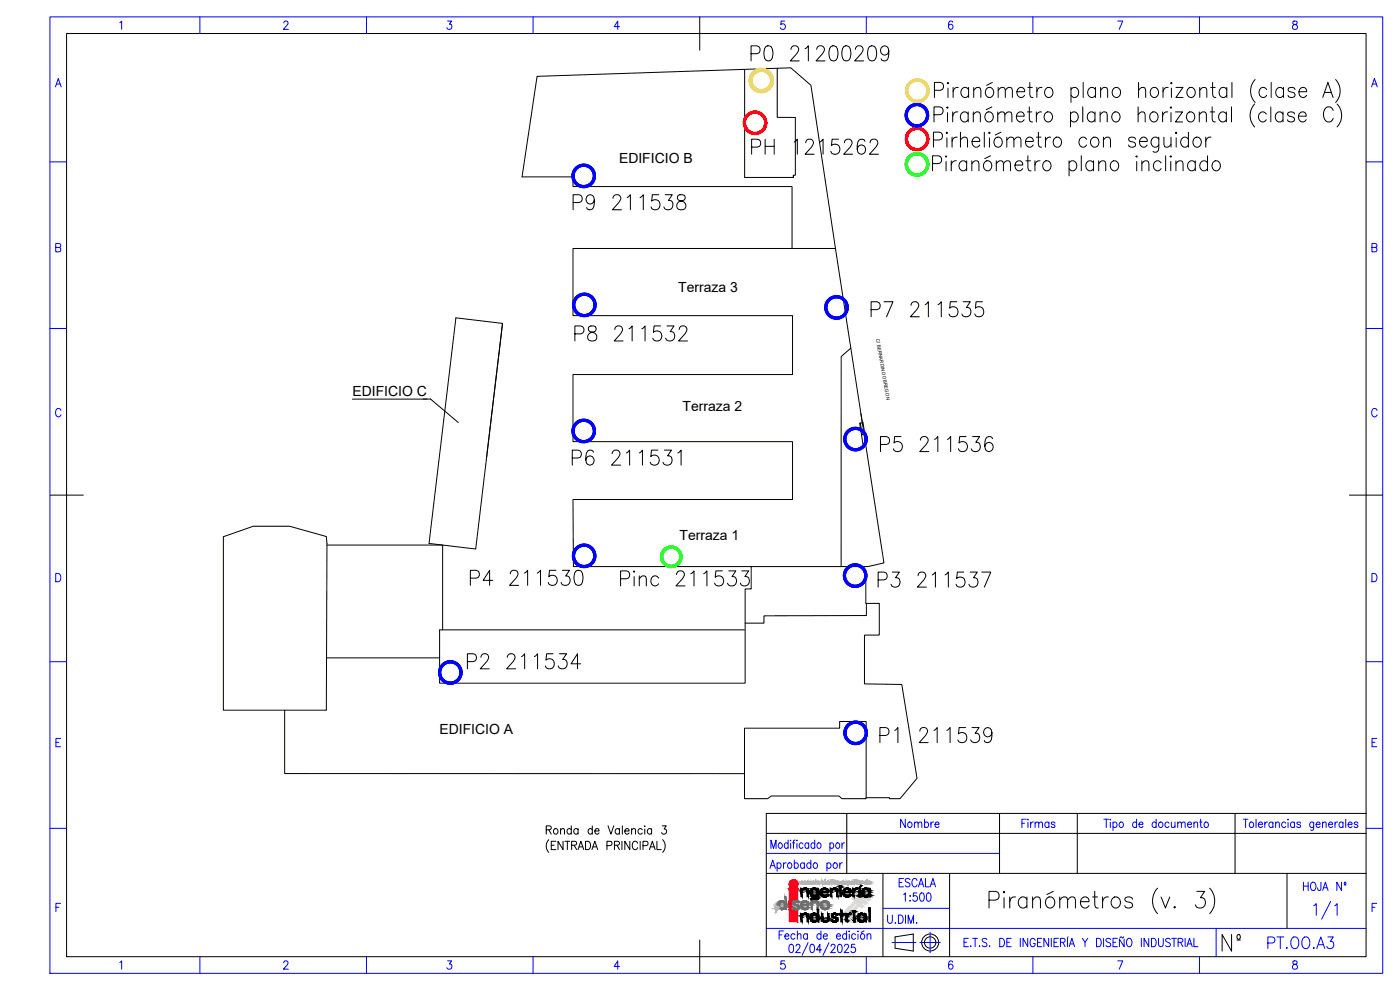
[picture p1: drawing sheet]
<svg xmlns="http://www.w3.org/2000/svg" width="420mm" height="297mm" viewBox="0 0 420 297" stroke-linecap="round" stroke-linejoin="round" font-family="sans-serif">
<defs><g id="words">
<text font-size="8.8" x="365.5" y="286.5">Nº</text>
<g font-size="8.4">
<text x="224" y="19.4">P0 21200209</text>
<text x="224.4" y="47.6">PH 1215262</text>
<text x="170.7" y="64.2">P9 211538</text>
<text x="260.3" y="96.3">P7 211535</text>
<text x="263.2" y="136.9">P5 211536</text>
<text x="170.4" y="140.8">P6 211531</text>
<text x="184.9" y="177.1">Pinc 211533</text>
<text x="262.5" y="177.4">P3 211537</text>
<text x="262.8" y="224">P1 211539</text>
</g>
<g font-size="7.9">
<text x="171.4" y="103.4">P8 211532</text>
<text x="140.1" y="176.7">P4 211530</text>
<text x="139" y="201.8">P2 211534</text>
</g>
<text font-size="7.1" fill="#00f" x="379.2" y="285.7">PT.OO.A3</text>
<g font-size="5.7" fill="#00f">
<text x="269.2" y="249.4">Nombre</text>
<text x="268.5" y="267.4">ESCALA</text>
<text x="389.8" y="268.5">HOJA Nº</text>
<text x="269.9" y="271.6">1:500</text>
</g>
<g font-size="4.2">
<text x="185.8" y="49">EDIFICIO B</text>
<text x="203.6" y="87.5">Terraza 3</text>
<text x="105.8" y="118.9">EDIFICIO C</text>
<text x="204.9" y="123.2">Terraza 2</text>
<text x="204" y="162">Terraza 1</text>
<text x="131.9" y="220.3">EDIFICIO A</text>
</g>
<text font-size="1.4" x="262.9" y="101.6" transform="rotate(80 262.9 101.6)">C/ BERNARDINO OBREGON</text>
</g></defs>
<!-- layer: MUROS -->
<g fill="none" stroke="#000" stroke-width=".3">
<path d="M233.3 20.5v14.7h5.4v17.4h-.6v.6h-14.6v-32.3M280.3 34.4h1.7a1.19 1.19 0 0 0 1.1-1.2 1.19 1.19 0 0 0-1.1-1.1h-1.7v4.5M280.4 27.1h1.8a1.2 1.2 0 0 0 1-1.2 1.2 1.2 0 0 0-1-1.2h-1.8v4.5M284.2 39.7l.2 .2-.2 .2-.2-.2zM284.4 32.1l.2 .2-.2 .2-.2-.2zM284.4 33.8v2.8M284.5 24.7l.2 .2-.2 .3-.2-.3zM284.5 26.4v2.8M285.9 33.6v3M286 26.2v3M287.5 33.6a1.32 1.32 0 0 0-1.6 1.3M287.6 26.2a1.34 1.34 0 0 0-1.6 1.3"/>
<path d="M288.2 39.7v4.5M290.6 34.2a1.29 1.29 0 0 0-1.7-.5 1.29 1.29 0 0 0-.7 1.6 1.23 1.23 0 0 0 .9 1.3 1.23 1.23 0 0 0 1.5-.7M290.6 33.6v3M290.7 26.9a1.28 1.28 0 0 0-1.7-.6 1.28 1.28 0 0 0-.6 1.6 1.22 1.22 0 0 0 .9 1.3 1.22 1.22 0 0 0 1.4-.6M290.7 26.2v3M292.1 34.4l1-.8 .9 .2 .2 2.8M292.1 33.6v3M292.2 27.1l1-.9 1 .2 .2 2.8M292.2 26.2v3M295.4 39.7v4.5M296.1 33.8a1.48 1.48 0 0 1 2 .9 1.48 1.48 0 0 1-1 1.9 1.54 1.54 0 0 1-1.5-1 1.54 1.54 0 0 1 .5-1.8zM296.3 26.4a1.48 1.48 0 0 1 2 .9 1.48 1.48 0 0 1-1 1.9 1.53 1.53 0 0 1-1.6-1 1.53 1.53 0 0 1 .6-1.8z"/>
<path d="M296.9 39.7l.2 .2-.2 .2-.1-.2zM297.7 32.1l-1.7 .8M297.8 24.7l-1.7 .9M299.4 34.4l1-.8 1 .2 .2 2.8M299.4 33.6v3M299.6 27.1l.9-.9 1 .2 .2 2.8M299.6 26.2v3M300.4 39.7l-1.7 .8M301.6 34.4l.9-.8 1 .2 .2 2.8M301.7 27.1l1-.9 .9 .2 .2 2.8M305 34.9h2.4a1.12 1.12 0 0 0-.8-1.3 1.12 1.12 0 0 0-1.4 .6 1.44 1.44 0 0 0 .1 1.8 1.44 1.44 0 0 0 1.7 .4l.4-.5M305.2 27.5h2.3a1.13 1.13 0 0 0-.8-1.3 1.13 1.13 0 0 0-1.3 .7 1.43 1.43 0 0 0 0 1.7 1.43 1.43 0 0 0 1.7 .4l.4-.4"/>
<path d="M308.3 33.6h1.4M308.5 26.2h1.3M308.9 32.1v3.6l.2 .7 .8 .2M309.1 24.7v3.7l.1 .6 .8 .2M311 33.6v3M311.2 26.2v3M311.6 39.7v3.6l.2 .6 .8 .3M312.6 33.6a1.34 1.34 0 0 0-1.6 1.3M312.7 26.2a1.32 1.32 0 0 0-1.5 1.3M313.9 33.8a1.48 1.48 0 0 1 2 .9 1.48 1.48 0 0 1-1 1.9 1.54 1.54 0 0 1-1.5-1 1.54 1.54 0 0 1 .5-1.8zM314.1 26.4a1.48 1.48 0 0 1 2 .9 1.48 1.48 0 0 1-1.1 1.9 1.53 1.53 0 0 1-1.5-1 1.53 1.53 0 0 1 .6-1.8zM321.3 34.2a1.37 1.37 0 0 1 1.9-.3 1.37 1.37 0 0 1 .2 2 1.17 1.17 0 0 1-1.1 .7 1.17 1.17 0 0 1-1-.7"/>
<path d="M321.3 33.6v4.5M321.4 26.9a1.28 1.28 0 0 1 1.7-.6 1.28 1.28 0 0 1 .6 1.6 1.22 1.22 0 0 1-.9 1.3 1.22 1.22 0 0 1-1.4-.6M321.4 26.2v4.5M325 32.1v4.5M325.1 24.7v4.5M328.6 34.2a1.28 1.28 0 0 0-1.6-.5 1.28 1.28 0 0 0-.7 1.6 1.22 1.22 0 0 0 .9 1.3 1.22 1.22 0 0 0 1.4-.7M328.6 33.6v3M328.8 26.9a1.29 1.29 0 0 0-1.7-.6 1.29 1.29 0 0 0-.7 1.6 1.24 1.24 0 0 0 .9 1.3 1.24 1.24 0 0 0 1.5-.6M328.8 26.2v3M330.2 34.4l.9-.8 1 .2 .2 2.8M330.2 33.6v3M330.3 27.1l1-.9 .9 .2 .2 2.8"/>
<path d="M330.3 26.2v3M334.2 33.8a1.48 1.48 0 0 1 2 .9 1.48 1.48 0 0 1-1 1.9 1.54 1.54 0 0 1-1.5-1 1.54 1.54 0 0 1 .5-1.8zM334.4 26.4a1.48 1.48 0 0 1 2 .9 1.48 1.48 0 0 1-1.1 1.9 1.52 1.52 0 0 1-1.5-1 1.52 1.52 0 0 1 .6-1.8zM341.6 34.4l.9-.8 1 .2 .2 2.8M341.6 32.1v4.5M341.7 27.1l1-.9 .9 .2 .2 2.8M341.7 24.7v4.5M345.6 33.8a1.48 1.48 0 0 1 2 .9 1.48 1.48 0 0 1-1 1.9 1.53 1.53 0 0 1-1.6-1 1.53 1.53 0 0 1 .6-1.8zM345.8 26.4a1.48 1.48 0 0 1 1.9 .9 1.48 1.48 0 0 1-1 1.9 1.53 1.53 0 0 1-1.5-1 1.53 1.53 0 0 1 .6-1.8zM348.9 33.6v3M349 26.2v3M350.5 33.6a1.32 1.32 0 0 0-1.6 1.3"/>
<path d="M350.6 26.2a1.34 1.34 0 0 0-1.6 1.3M351.2 32.3l.2-.2 .2 .2-.2 .2zM351.4 33.8v2.8M351.6 24.7l.1 .2-.1 .3-.2-.3zM351.6 26.4v2.8M352.8 33.6h2.1l-2.1 3h2.1M352.8 39.9l.2-.2 .2 .2-.2 .2zM352.9 26.2h2.1l-2.1 3h2.1M356.6 33.8a1.48 1.48 0 0 1 2 .9 1.48 1.48 0 0 1-1 1.9 1.54 1.54 0 0 1-1.5-1 1.54 1.54 0 0 1 .5-1.8zM356.7 39.7v4.5M356.8 26.4a1.48 1.48 0 0 1 2 .9 1.48 1.48 0 0 1-1.1 1.9 1.52 1.52 0 0 1-1.5-1 1.52 1.52 0 0 1 .6-1.8zM359.9 34.4l1-.8 1 .2 .2 2.8"/>
<path d="M359.9 33.6v3M360.1 27.1l.9-.9 1 .2 .2 2.8M360.1 26.2v3M363.2 33.6h1.4M363.3 26.2h1.4M363.8 32.1v3.6l.2 .7 .7 .2M363.9 24.7v3.7l.2 .6 .8 .2M368 34.2a1.37 1.37 0 0 0-1.9-.3 1.37 1.37 0 0 0-.2 2 1.17 1.17 0 0 0 1.1 .7 1.17 1.17 0 0 0 1-.7M368 33.6v3M368.2 26.9a1.28 1.28 0 0 0-1.7-.6 1.28 1.28 0 0 0-.6 1.6 1.22 1.22 0 0 0 .9 1.3 1.22 1.22 0 0 0 1.4-.6M368.2 26.2v3M369.6 32.1v4.5"/>
<path d="M369.7 24.7v4.5M376.5 31.2a5 5 0 0 0 0 6.9M376.7 23.9a5 5 0 0 0 0 6.8M380 34.2a1.37 1.37 0 0 0-1.9-.3 1.37 1.37 0 0 0-.2 2 1.17 1.17 0 0 0 1.1 .7 1.17 1.17 0 0 0 1-.7M380.2 26.9a1.28 1.28 0 0 0-1.7-.6 1.28 1.28 0 0 0-.7 1.6 1.22 1.22 0 0 0 .9 1.3 1.22 1.22 0 0 0 1.5-.6M381.4 32.1v4.5M381.5 24.7v4.5M385 34.2a1.28 1.28 0 0 0-1.6-.5 1.28 1.28 0 0 0-.7 1.6 1.22 1.22 0 0 0 .9 1.3 1.22 1.22 0 0 0 1.4-.7M385 33.6v3M385.2 26.9a1.29 1.29 0 0 0-1.7-.6 1.29 1.29 0 0 0-.6 1.6 1.24 1.24 0 0 0 .9 1.3 1.24 1.24 0 0 0 1.4-.6M385.2 26.2v3M388.5 34.2a1.17 1.17 0 0 0-1-.7 1.17 1.17 0 0 0-1.1 .7l.6 .7 1.3 .4 .2 .6a1.15 1.15 0 0 1-1 .7 1.15 1.15 0 0 1-1.1-.7"/>
<path d="M388.7 26.9a1.17 1.17 0 0 0-1.1-.7 1.17 1.17 0 0 0-1.1 .7l.2 .4 1.4 .4a.79 .79 0 0 1 .4 1.3 1.29 1.29 0 0 1-2-.4M389.7 34.9h2.3a1.12 1.12 0 0 0-.8-1.3 1.12 1.12 0 0 0-1.3 .6 1.44 1.44 0 0 0 0 1.8 1.44 1.44 0 0 0 1.7 .4l.4-.5M389.8 27.5h2.3a1.11 1.11 0 0 0-.7-1.3 1.11 1.11 0 0 0-1.4 .7 1.43 1.43 0 0 0 0 1.7 1.43 1.43 0 0 0 1.8 .4l.3-.4M397 29.2l1.5-4.5 1.6 4.5M397.6 27.7h1.9M400.1 33.1a1.38 1.38 0 0 0-1.3-1.1 1.38 1.38 0 0 0-1.4 1.1 2.68 2.68 0 0 0 1 3.5 1.41 1.41 0 0 0 1.7-1.1M400.8 23.9a5 5 0 0 1 0 6.8M401.3 31.2a5 5 0 0 1 0 6.9M238.1 52.6v.6M279.9 49.1h1.7a1.19 1.19 0 0 0 1-1.2 1.19 1.19 0 0 0-1-1.2h-1.7v4.6M280.1 42h1.8a1.19 1.19 0 0 0 1-1.2 1.19 1.19 0 0 0-1-1.1h-1.8v4.5M283.9 46.7l.2 .3-.2 .2-.2-.2z"/>
<path d="M283.9 48.5v2.8M284.2 41.4v2.8M285.5 48.2v3.1M285.7 41.2v3M287 48.2a1.34 1.34 0 0 0-1.5 1.3M287.3 41.2a1.34 1.34 0 0 0-1.6 1.2M288.2 42l1-.8 1 .2 .2 2.8M290.1 48.9a1.28 1.28 0 0 0-1.6-.6 1.28 1.28 0 0 0-.7 1.7 1.22 1.22 0 0 0 .9 1.2 1.22 1.22 0 0 0 1.4-.6M290.1 48.2v3.1M291.7 49.1l.9-.9 1 .3 .2 2.8M291.7 48.2v3.1M291.7 42.4h2.3a1.11 1.11 0 0 0-.7-1.2 1.11 1.11 0 0 0-1.4 .6 1.43 1.43 0 0 0 .1 1.7 1.43 1.43 0 0 0 1.7 .4l.3-.4"/>
<path d="M295.7 48.5a1.48 1.48 0 0 1 2 .8 1.48 1.48 0 0 1-1 2 1.54 1.54 0 0 1-1.6-1.1 1.54 1.54 0 0 1 .6-1.7zM296.9 41.4v2.8M297.3 46.7l-1.8 .9M298.9 41.4a1.48 1.48 0 0 1 2 .8 1.48 1.48 0 0 1-1.1 2 1.54 1.54 0 0 1-1.5-1.1 1.54 1.54 0 0 1 .6-1.7zM299 49.1l1-.9 .9 .3 .2 2.8M299 48.2v3.1M301.1 49.1l1-.9 1 .3 .2 2.8M302.2 42l.9-.8 1 .2 .2 2.8M302.2 41.2v3M304.3 42l.9-.8 1 .2 .2 2.8M304.6 49.5h2.3a1.17 1.17 0 0 0-1.1-1.3 1.17 1.17 0 0 0-1.2 1.3 1.29 1.29 0 0 0 .7 1.6 1.29 1.29 0 0 0 1.6-.5M307.8 42.4h2.3a1.13 1.13 0 0 0-.8-1.2 1.13 1.13 0 0 0-1.3 .6 1.43 1.43 0 0 0 0 1.7 1.43 1.43 0 0 0 1.7 .4l.4-.4"/>
<path d="M307.9 48.2h1.3M308.5 46.7v3.7l.2 .6 .7 .3M310.6 48.2v3.1M311 41.2h1.4M312.1 48.2a1.32 1.32 0 0 0-1.5 1.3M313.5 48.5a1.48 1.48 0 0 1 2 .8 1.48 1.48 0 0 1-1 2 1.54 1.54 0 0 1-1.6-1.1 1.54 1.54 0 0 1 .6-1.7zM313.8 41.2v3M315.3 41.2a1.34 1.34 0 0 0-1.5 1.2M316.7 41.4a1.48 1.48 0 0 1 1.9 .8 1.48 1.48 0 0 1-1 2 1.54 1.54 0 0 1-1.5-1.1 1.54 1.54 0 0 1 .6-1.7zM320.8 48.9a1.28 1.28 0 0 1 1.7-.6 1.28 1.28 0 0 1 .7 1.7 1.22 1.22 0 0 1-.9 1.2 1.22 1.22 0 0 1-1.5-.6M320.8 48.2v4.6M324.5 46.7v4.6"/>
<path d="M326.1 41.8a1.28 1.28 0 0 0-1.6-.5 1.28 1.28 0 0 0-.7 1.6 1.22 1.22 0 0 0 .9 1.2 1.22 1.22 0 0 0 1.4-.6M327.9 41.4a1.48 1.48 0 0 1 2 .8 1.48 1.48 0 0 1-1.1 2 1.53 1.53 0 0 1-1.5-1.1 1.53 1.53 0 0 1 .6-1.7zM328.2 48.9a1.37 1.37 0 0 0-2-.3 1.37 1.37 0 0 0-.1 2 1.17 1.17 0 0 0 1 .7 1.17 1.17 0 0 0 1.1-.7M328.2 48.2v3.1M329.7 49.1l1-.9 1 .3 .2 2.8M329.7 48.2v3.1M331.2 42l.9-.8 1 .2 .2 2.8M331.2 41.2v3M333.8 48.5a1.48 1.48 0 0 1 2 .8 1.48 1.48 0 0 1-1 2 1.53 1.53 0 0 1-1.6-1.1 1.53 1.53 0 0 1 .6-1.7zM340.8 41.8a1.17 1.17 0 0 0-1.1-.7 1.17 1.17 0 0 0-1 .7l.2 .4 1.7 .7 .2 .6a1.15 1.15 0 0 1-1.1 .7 1.15 1.15 0 0 1-1-.7M341.1 46.7l.2 .3-.2 .2-.2-.2zM341.1 48.5v2.8"/>
<path d="M342 42.4h2.3a1.13 1.13 0 0 0-.8-1.2 1.13 1.13 0 0 0-1.3 .6 1.43 1.43 0 0 0 0 1.7 1.43 1.43 0 0 0 1.7 .4l.4-.4M342.7 49.1l.9-.9 1 .3 .2 2.8M342.7 48.2v3.1M347.8 41.2v3.4l-.2 .6a1.04 1.04 0 0 1-1.6 .3M347.8 41.8a1.36 1.36 0 0 0-2-.3 1.36 1.36 0 0 0-.1 2 1.15 1.15 0 0 0 1 .7 1.15 1.15 0 0 0 1.1-.7M348.5 48.9a1.28 1.28 0 0 0-1.7-.6 1.28 1.28 0 0 0-.6 1.7 1.22 1.22 0 0 0 .9 1.2 1.22 1.22 0 0 0 1.4-.6M349.3 41.2l.2 2.7 1 .3 .9-.9M349.8 46.7v4.6M351.4 46.7l.2 .3-.2 .2-.2-.2zM351.4 48.5v2.8M351.4 41.2v3M352.9 49.1l1-.9 1 .3 .1 2.8"/>
<path d="M352.9 48.2v3.1M353 41.4v2.8M356.7 41.8a1.36 1.36 0 0 0-2-.3 1.36 1.36 0 0 0-.2 2 1.15 1.15 0 0 0 1.1 .7 1.15 1.15 0 0 0 1.1-.7M358.6 41.4a1.48 1.48 0 0 1 2 .8 1.48 1.48 0 0 1-1 2 1.54 1.54 0 0 1-1.6-1.1 1.54 1.54 0 0 1 .6-1.7zM358.7 48.9a1.28 1.28 0 0 0-1.6-.6 1.28 1.28 0 0 0-.7 1.7 1.22 1.22 0 0 0 .9 1.2 1.22 1.22 0 0 0 1.4-.6M358.7 48.2v3.1M361.9 41.2v3M362.4 48.9a1.37 1.37 0 0 0-2-.3 1.37 1.37 0 0 0-.1 2 1.17 1.17 0 0 0 1 .7 1.17 1.17 0 0 0 1.1-.7M362.4 46.7v4.6M363.4 41.2a1.35 1.35 0 0 0-1.5 1.2M364.3 48.5a1.48 1.48 0 0 1 2 .8 1.48 1.48 0 0 1-1 2 1.54 1.54 0 0 1-1.6-1.1 1.54 1.54 0 0 1 .6-1.7zM237.7 74.6h13"/>
<path d="M150.8 97l-8 67.7-14-1.6 8-67.7 14 1.6-4.8 40.1M127 119.7h2.2M255.3 104.5l-2.8 2.5-.1 63M258.2 126.9l.5 3.5M258.4 124.1l.4 2.8-.8 .1 .6 3.4M258.6 130.4l.7-.1 .5 2.8-.8 .1zM258.8 126.6h.2l.6 3.9h-.2M98.1 163.5h34.7v25.5M225.4 170h33.8M98 197.4h33.9M223.4 189h-91.5v16h91.7v-28.3h1.8v-6.7h-53.3l-.1-20.1h65.8v-17.4h-65.8v-20.1h65.8v-17.7h-65.8v-20.1h65.7v-18.6h-65.7v-2.9h-15.3l4.5-30.2 76.1-2.6 6.1 5.3 21.9 143.3-4.8 1.1h-1.3v.9h.4v1.9h.2v8.2h4.1v9.5h-4.5v14.7l11.2 .2 4.6 28.1-5.1 6.1h-3.2v-.3h-7M260 181v3.7l-30.7 .1v2.2h-5.7"/>
<path d="M85.4 213.1h12.5l.2-50-.2-2.1-11-3.1h-10.9l-9 3.1v52.1h18.4v19h138v7.5h7l1-.8h20.4l.9 .8h7.2v-23.1h-7.9v2h-28.6v13.6M163.9 249l1.3-.2 .2-.3-.1-.5-.4-.2h-1v2.5M164.7 251.9a2.74 2.74 0 0 0 0 3.8M164.7 249l.7 1.3M165.4 253.6h.9M166.8 252.4h-1.4v2.5h1.4M168.2 249.1l.6-.5 .5 .1 .1 1.6M168.2 248.6v1.7M169 252.4v2.5l-1.5-2.5v2.5M169.5 252.4h1.5M170.3 252.4v2.5M171.4 249a.74 .74 0 0 0-1-.1 .74 .74 0 0 0 0 1.1 .74 .74 0 0 0 1-.1"/>
<path d="M171.4 247.8v2.5M171.6 253.6l1.2-.1 .3-.4-.1-.4-.5-.3h-.9v2.5M172.3 253.6l.8 1.3M173.5 249a.74 .74 0 0 0-1.1-.1 .74 .74 0 0 0 0 1.1 .74 .74 0 0 0 1.1-.1M173.5 254.9l.8-2.5 .9 2.5M173.5 248.6v1.7M173.8 254.1h1.1M175.7 252.4a1.28 1.28 0 0 1 1.6 1.3 1.28 1.28 0 0 1-1.6 1.2zM177.7 254.9l.8-2.5 .9 2.5M177.8 249a.79 .79 0 0 0-1.4 .3 .79 .79 0 0 0 .9 1l.5-.4M177.8 247.8v2.5M178 254.1h1"/>
<path d="M178.5 249.3h1.3l-.1-.5a.73 .73 0 0 0-1 .2 .73 .73 0 0 0 .1 1 .73 .73 0 0 0 1-.1M182.2 253.7h.9a.66 .66 0 0 0 .6-.6 .66 .66 0 0 0-.6-.7h-.9v2.5M182.5 247.8l.8 2.5 .9-2.5M184.4 253.6l1.3-.1 .2-.4-.1-.4-.4-.3h-1v2.5M185.2 253.6l.7 1.3M185.9 249a.74 .74 0 0 0-1.1-.1 .74 .74 0 0 0 0 1.1 .74 .74 0 0 0 1.1-.1M185.9 248.6v1.7M186.6 252.4v2.5M186.8 247.8v2.5M187.5 249.3h1.3l-.1-.5a.74 .74 0 0 0-1 .2 .74 .74 0 0 0 .1 1 .74 .74 0 0 0 1-.1M189 252.4v2.5l-1.5-2.5v2.5M189.5 249.1l.6-.5 .5 .1 .1 1.6"/>
<path d="M189.5 248.6v1.7M191.4 253a.83 .83 0 0 0-1-.6 .83 .83 0 0 0-.6 1v.6a.83 .83 0 0 0 .6 .9 .83 .83 0 0 0 1-.6M192.1 252.4v2.5M192.8 249a.74 .74 0 0 0-1.1-.1 .74 .74 0 0 0 0 1.1 .74 .74 0 0 0 1.1-.1M193 253.7h1a.67 .67 0 0 0 .5-.6 .67 .67 0 0 0-.5-.7h-1v2.5M193.5 247.8v.2zM193.5 248.7v1.6M194.9 254.9l.9-2.5 .8 2.5M195.2 254.1h1.1M195.6 249a.74 .74 0 0 0-1.1-.1 .74 .74 0 0 0 0 1.1 .74 .74 0 0 0 1.1-.1M195.6 248.6v1.7M197.1 252.4v2.5h1.3"/>
<path d="M198.8 247.8h1.1l-.6 .9a.78 .78 0 0 1 .6 1.3 .78 .78 0 0 1-1.4-.2M198.9 251.9a2.74 2.74 0 0 1 0 3.8"/>
<circle cx="166.8" cy="249.4" r=".79"/>
</g>
<!-- layer: NOMBRES -->
<path d="M105.8 119.7h22.3M129.2 119.7l8.3 7.1" fill="none" stroke="#000" stroke-width=".3"/>
<!-- layer: Marco grueso -->
<path d="M20 10.1h390v276.9h-390zM210 5.1v10M15 148.6h10M405 148.6h10M210 282.1v9.9" fill="none" stroke="#000" stroke-width=".3"/>
<!-- layer: Marco fino -->
<g fill="none" stroke="#00f" stroke-width=".3">
<path d="M15 5.1h400v286.9h-400zM36 6.8l.5-.5v2.5M60 5.1v5M85.2 6.9l.4-.6 .6 .1 .2 .4-.3 .8-1.1 1.2h1.6M110 5.1v5M134.3 6.3h1.2l-.6 1a.78 .78 0 0 1 .6 1.2 .78 .78 0 0 1-1.4-.2M160 5.1v5M185.9 8h-1.6l1.1-1.7v2.5M235.5 6.3h-1.1l-.1 1.1a.81 .81 0 0 1 1.2 0 .81 .81 0 0 1-.1 1.2 .81 .81 0 0 1-1.2-.3M260 5.1v5M285.9 6.7a.63 .63 0 0 0-.9-.3l-.2 .4a1.55 1.55 0 0 0 .5 2 .72 .72 0 0 0 .8-.6 .72 .72 0 0 0-.6-.8 .72 .72 0 0 0-.9 .6M310 5.1v5"/>
<path d="M335.4 6.3h1.6l-1.1 2.5M360 5.1v5M388.1 6.4l-.1 .5 .3 .4a.81 .81 0 0 1 1.1 .7 .81 .81 0 0 1-1 .8 .82 .82 0 0 1-.5-1 .82 .82 0 0 1 1.1-.5l.3-.6a.83 .83 0 0 0-1.2-.3zM16.6 26.1l.9-2.5 .9 2.5M17 25.2h1M411.6 26.1l.9-2.5 .8 2.5M411.9 25.2h1.1M15 48.6h5M410 48.6h5M16.7 74.2l1.3-.1 .2-.3-.1-.5-.4-.2h-1v2.5h1a.66 .66 0 0 0 .6-.7 .66 .66 0 0 0-.6-.7M411.7 74.2l1.3-.1 .2-.3-.1-.5-.4-.2h-1v2.5h1a.66 .66 0 0 0 .6-.7 .66 .66 0 0 0-.6-.7M15 98.6h5"/>
<path d="M410 98.6h5M18.3 123.2a.83 .83 0 0 0-1-.6 .83 .83 0 0 0-.6 .9v.6a.83 .83 0 0 0 .6 1 .83 .83 0 0 0 1-.6M413.3 123.2a.83 .83 0 0 0-1-.6 .83 .83 0 0 0-.6 .9v.6a.83 .83 0 0 0 .6 1 .83 .83 0 0 0 1-.6M16.7 172a1.28 1.28 0 0 1 1.6 1.3 1.28 1.28 0 0 1-1.6 1.2zM411.7 172a1.28 1.28 0 0 1 1.6 1.3 1.28 1.28 0 0 1-1.6 1.2zM15 198.6h5M410 198.6h5M16.8 222.7h.9M18.2 221.6h-1.4v2.5h1.4M411.8 222.7h.8M413.2 221.6h-1.4v2.5h1.4M15 248.5h5"/>
<path d="M410 248.5h5M16.8 272.2h.9M18.2 271h-1.4v2.5M411.8 272.2h.8M413.2 271h-1.4v2.5M36 288.8l.5-.5v2.5M60 287v5M85.2 288.9l.2-.5 .6-.1 .3 .2 .1 .5-1.4 1.8h1.6M110 287v5M134.3 288.3h1.2l-.6 .9a.78 .78 0 0 1 .6 1.3 .78 .78 0 0 1-1.4-.2M160 287v5M185.9 290h-1.6l1.1-1.7v2.5"/>
<path d="M235.5 288.3h-1.1l-.1 1.1a.81 .81 0 0 1 1.2 0 .81 .81 0 0 1-.1 1.2 .81 .81 0 0 1-1.2-.3M260 287v5M285.9 288.7a.61 .61 0 0 0-.9-.3l-.2 .4a1.53 1.53 0 0 0 .5 2 .72 .72 0 0 0 .8-.6 .72 .72 0 0 0-.6-.8 .72 .72 0 0 0-.9 .6M310 287v5M335.4 288.3h1.6l-1.1 2.5M360 287v5M388.1 288.4l-.1 .5 .3 .3a.9 .9 0 0 1 .9 .5 .9 .9 0 0 1 0 1l-.4 .1a.73 .73 0 0 1-.9-.5 .73 .73 0 0 1 .6-.9l.7-.3 .1-.4a.8 .8 0 0 0-1.2-.3z"/>
</g>
<g fill="none" stroke="#000" stroke-width=".3">
<path d="M230 250h180M254.1 244.1v18M300 244.1v18M323.3 244.1v18M370.6 244.1v18M410 244.1h-180v42.9M230 262.1h180M265 262.1v24.9M285 262.1v24.9M296.8 270.1h1.9a1.33 1.33 0 0 0 1.2-1.3 1.33 1.33 0 0 0-1.2-1.4h-1.9v5M301.3 267.4l.2 .3-.2 .2-.2-.2zM301.3 269.4v3"/>
<path d="M303 269.1v3.3M304.8 269.1a1.46 1.46 0 0 0-1.8 1.4M308.2 269.8a1.43 1.43 0 0 0-1.9-.6 1.43 1.43 0 0 0-.7 1.8 1.37 1.37 0 0 0 1 1.4 1.37 1.37 0 0 0 1.6-.7M308.2 269.1v3.3M309.9 270.1l1.1-1 1 .3 .3 .7v2.3M309.9 269.1v3.3M314.4 269.4a1.64 1.64 0 0 1 2.2 .9 1.64 1.64 0 0 1-1.1 2.1 1.7 1.7 0 0 1-1.7-1.1 1.7 1.7 0 0 1 .6-1.9zM316.1 267.4l-1.9 1M318.1 270.1l1-1 1.1 .3 .2 .7v2.3M318.1 269.1v3.3M320.4 270.1l1.1-1 1 .3 .2 .7v2.3M324.3 270.5h2.5a1.25 1.25 0 0 0-.8-1.4 1.25 1.25 0 0 0-1.5 .7 1.58 1.58 0 0 0 0 2 1.58 1.58 0 0 0 1.9 .4l.4-.5"/>
<path d="M327.9 269.1h1.5M328.5 267.4v4.1l.3 .7 .8 .2M330.9 269.1v3.3M332.6 269.1a1.46 1.46 0 0 0-1.7 1.4M334.1 269.4a1.64 1.64 0 0 1 2.2 .9 1.64 1.64 0 0 1-1.1 2.1 1.7 1.7 0 0 1-1.7-1.1 1.7 1.7 0 0 1 .6-1.9zM339.9 269.8a1.3 1.3 0 0 0-1.2-.7 1.3 1.3 0 0 0-1.2 .7l.3 .5 1.9 .7 .2 .7a1.29 1.29 0 0 1-1.2 .8 1.29 1.29 0 0 1-1.2-.8M347.4 266.5a5.6 5.6 0 0 0 0 7.6M348.5 269.1l1.3 3.3 1.2-3.3M352.5 272l.3 .2-.3 .2-.2-.2zM359.2 267.4h2.3l-1.2 2a1.57 1.57 0 0 1 1.5 1.7 1.57 1.57 0 0 1-2 1.3l-.6-.2-.4-.7M363 266.5a5.5 5.5 0 0 1 0 7.6M386.2 262.1v16.5"/>
<path d="M268.6 281.1l5.5-.8v5.1l-5.5-.9z"/>
<circle cx="279.2" cy="282.8" r="2.55"/>
<circle cx="279.2" cy="282.8" r="1.7"/>
</g>
<g fill="none" stroke="#00f" stroke-width=".3">
<path d="M230 256.1h70M231.4 254.6v-2.5l.7 2.5 .8-2.5v2.5M231.4 259.7h1M233.2 259.2a.59 .59 0 0 1 .6-.3 .59 .59 0 0 1 .5 .3l.1 .6a.66 .66 0 0 1-.3 .7 .66 .66 0 0 1-.7-.1l-.2-.2M233.2 258.9v2.5M233.8 253a.74 .74 0 0 1 1 .7 .74 .74 0 0 1-1 .7l-.2-.6zM235.1 258.9v1.6M235.9 258.9a.71 .71 0 0 0-.8 .7M236.5 253.2a.56 .56 0 0 0-.5-.3 .56 .56 0 0 0-.5 .3l-.1 .6a.68 .68 0 0 0 .7 .8l.4-.4M236.5 252.1v2.5M237.3 252.1v.2zM237.3 253v1.6"/>
<path d="M237.8 252.9h.7M238.4 259.2a.59 .59 0 0 1 .5-.3 .59 .59 0 0 1 .6 .3l.1 .6a.66 .66 0 0 1-.3 .7 .66 .66 0 0 1-.7-.1l-.2-.2M238.4 258v2.5M238.6 252.1l-.4 .1-.1 .3v2.1M239.2 252.1v.2zM239.2 253v1.6M241 253.2l-.2-.2a.74 .74 0 0 0-1 .7 .74 .74 0 0 0 1 .7l.2-.2M241.4 259.2a.6 .6 0 0 0-.6-.3 .6 .6 0 0 0-.5 .3 .74 .74 0 0 0 0 1.1 .74 .74 0 0 0 1.1-.1M241.4 258.9v1.6M242.7 253.2l-.2-.2a.74 .74 0 0 0-1 .7 .74 .74 0 0 0 1 .7l.2-.2M242.7 252.9v1.7M243.3 259.2a.6 .6 0 0 0-.5-.3 .6 .6 0 0 0-.6 .3 .74 .74 0 0 0 0 1.1 .74 .74 0 0 0 1.1-.1"/>
<path d="M243.3 258v2.5M244.5 253.2a.56 .56 0 0 0-.5-.3 .56 .56 0 0 0-.5 .3l-.1 .6a.68 .68 0 0 0 .7 .8l.4-.4M244.5 252.1v2.5M245.4 253a.53 .53 0 0 1 .9 .2l.1 .6a.68 .68 0 0 1-.8 .8l-.4-.8zM248.2 259.2a.6 .6 0 0 1 .5-.3 .6 .6 0 0 1 .6 .3 .74 .74 0 0 1 0 1.1 .74 .74 0 0 1-1.1-.1M248.2 258.9v2.5M249.1 253.2a.56 .56 0 0 1 .5-.3 .56 .56 0 0 1 .5 .3l.1 .6a.68 .68 0 0 1-.8 .8l-.3-.4M249.1 252.9v2.5M251.1 253a.74 .74 0 0 1 .9 .7 .74 .74 0 0 1-.9 .7l-.3-.6zM252 258.9v1.6M252.7 252.9v1.7M252.8 258.9a.71 .71 0 0 0-.8 .7"/>
<path d="M253.4 252.9a.7 .7 0 0 0-.7 .7M306.7 247h.8M308 245.8h-1.3v2.5M308.5 245.8v.2zM308.5 246.7v1.6M309.3 246.6v1.7M310.1 246.6a.71 .71 0 0 0-.8 .7M310.6 247.1l.5-.5 .5 .1 .1 1.6M310.6 246.6v1.7M311.7 247.1l.6-.5 .5 .1 .1 1.6M314.8 247a.77 .77 0 0 0-1.3 .3 .77 .77 0 0 0 .9 1l.4-.3M314.8 246.6v1.7"/>
<path d="M316.6 247a.6 .6 0 0 0-.5-.4 .6 .6 0 0 0-.6 .4l1 .6 .1 .4a.62 .62 0 0 1-.5 .3 .62 .62 0 0 1-.6-.3M331.3 245.8h1.4M332 245.8v2.5M333.2 245.8v.2zM333.2 246.7v1.6M334 247a.77 .77 0 0 1 1.3 .3 .77 .77 0 0 1-.9 1l-.4-.3M334 246.6v2.5M341.1 247a.77 .77 0 0 0-1.3 .3 .77 .77 0 0 0 .9 1l.4-.3M341.1 245.8v2.5M341.8 247.3h1.2l-.1-.4a.78 .78 0 0 0-1.2 .5 .78 .78 0 0 0 .9 .9l.4-.3M347 247a.77 .77 0 0 0-1.3 .3 .77 .77 0 0 0 .9 1l.4-.3M347 245.8v2.5"/>
<path d="M350.8 247a.77 .77 0 0 0-1.3 .3 .77 .77 0 0 0 .9 1l.4-.3M351.5 246.6l.1 1.6 .5 .1 .5-.5M352.6 246.6v1.7M353.5 247.1l.5-.5 .5 .1 .1 1.6M353.5 246.6v1.7M354.6 247.1l.5-.5 .5 .1 .1 1.6M356.4 247.3h1.2l-.1-.4a.72 .72 0 0 0-1 .1 .72 .72 0 0 0 .1 1 .72 .72 0 0 0 1 0M358.3 247.1l.5-.5 .5 .1 .1 1.6M358.3 246.6v1.7M360 246.6h.7M360.3 245.8v2l.1 .4 .4 .1M373.1 245.8h1.4"/>
<path d="M373.8 245.8v2.5M377 245.8v2.5M377.7 247.3h1.2l-.1-.4a.72 .72 0 0 0-1 .1 .72 .72 0 0 0 .1 1 .72 .72 0 0 0 1 0M379.6 246.6v1.7M380.4 246.6a.71 .71 0 0 0-.8 .7M382 247a.77 .77 0 0 0-1.3 .3 .77 .77 0 0 0 .9 1l.4-.3M382 246.6v1.7M382.8 247.1l.5-.5 .5 .1 .1 1.6M382.8 246.6v1.7M385.9 247a.77 .77 0 0 0-1.3 .3 .77 .77 0 0 0 .9 1l.4-.3M386.6 245.8v.2zM386.6 246.7v1.6"/>
<path d="M388.5 247a.77 .77 0 0 0-1.3 .3 .77 .77 0 0 0 .9 1l.4-.3M388.5 246.6v1.7M390.3 247a.6 .6 0 0 0-.5-.4 .6 .6 0 0 0-.6 .4l1 .6 .1 .4a.62 .62 0 0 1-.5 .3 .62 .62 0 0 1-.6-.3M394.3 246.6l-.1 2.3-.4 .2-.5-.1M394.3 247a.77 .77 0 0 0-1.3 .3 .77 .77 0 0 0 .8 1l.5-.3M395 247.3h1.2l-.1-.4a.78 .78 0 0 0-1.2 .5 .78 .78 0 0 0 .9 .9l.4-.3M396.9 247.1l.5-.5 .5 .1 .1 1.6M396.9 246.6v1.7M398.7 247.3h1.2l-.1-.4a.78 .78 0 0 0-1.2 .5 .78 .78 0 0 0 .9 .9l.4-.3M400.6 246.6v1.7M401.4 246.6a.68 .68 0 0 0-.8 .7M403.1 247a.77 .77 0 0 0-1.3 .3 .77 .77 0 0 0 .9 1l.4-.3"/>
<path d="M403.1 246.6v1.7M403.9 245.8v2.5M404.6 247.3h1.2l-.1-.4a.74 .74 0 0 0-1.1 .5 .74 .74 0 0 0 1 .8l.2-.2M407.5 247a.6 .6 0 0 0-.5-.4 .6 .6 0 0 0-.6 .4l1 .6 .1 .4a.62 .62 0 0 1-.5 .3 .62 .62 0 0 1-.6-.3M230 278.6h180M231.1 260.5l.8-2.5 .8 2.5M235.1 279.3h-1.3v2.5M239.3 279.3v2.5M246.4 279.3v2.5M254.1 279.3v2.5M254.9 279.3v.3zM257.5 279.3v.3z"/>
<path d="M259.3 279.3l-.9 .5M265 272.5h20M266.4 274.6v1.7a.71 .71 0 0 0 .7 .8 .71 .71 0 0 0 .7-.8v-1.7M268.7 276.8v.3zM269.6 274.6a1.33 1.33 0 0 1 1.4 .8 1.33 1.33 0 0 1-.4 1.5l-1 .2zM271.8 274.6v2.5M272.6 277.1v-2.5l.8 2.5 .8-2.5v2.5M275.1 276.8v.3zM279.1 279.7v6.2M233.8 280.5h.8M235.5 280.9h1.2v-.5a.74 .74 0 0 0-1.2 .5 .74 .74 0 0 0 1.1 .8l.1-.2M237.1 283.4l.5-.1a1.6 1.6 0 0 1 0 2.5h-.2a1.74 1.74 0 0 1-.3-2.4z"/>
<path d="M238.6 280.5a.59 .59 0 0 0-.6-.4 .59 .59 0 0 0-.5 .4 .73 .73 0 0 0 0 1.1 .73 .73 0 0 0 1.1-.1M238.9 283.9l.4-.6h.4l.4 .5-.3 .8-1 1.2h1.4M239.3 280.6l.5-.5 .5 .2 .1 1.5M242.3 280.5a.59 .59 0 0 0-.5-.4 .59 .59 0 0 0-.6 .4 .73 .73 0 0 0 0 1.1 .73 .73 0 0 0 1.1-.1M242.3 280.1v1.7M242.5 282.8l-1.8 3.8M243.3 283.4l.5-.1a1.56 1.56 0 0 1 0 2.5h-.2a1.8 1.8 0 0 1-.3-2.4zM246.4 280.5a.61 .61 0 0 0-.6-.4 .61 .61 0 0 0-.5 .4 .74 .74 0 0 0 0 1.1 .74 .74 0 0 0 1.1-.1M246.6 285h-1.6l1.1-1.7v2.5M247.1 280.9h1.2l-.1-.5a.74 .74 0 0 0-1.1 .5 .74 .74 0 0 0 1 .8l.2-.2M248.8 282.8l-1.8 3.8M249.4 283.9l.4-.6h.4l.4 .5-.3 .8-1 1.2h1.4"/>
<path d="M251 280.9h1.2l-.1-.5a.74 .74 0 0 0-1.1 .5 .74 .74 0 0 0 1 .8l.2-.2M251.6 283.4l.5-.1a1.56 1.56 0 0 1 0 2.5h-.2a1.8 1.8 0 0 1-.3-2.4zM253.4 283.9l.5-.6h.4l.4 .5-.3 .8-1.1 1.2h1.5M254.1 280.5a.6 .6 0 0 0-.6-.4 .6 .6 0 0 0-.6 .4 .74 .74 0 0 0 .1 1.1 .74 .74 0 0 0 1.1-.1M254.9 280.3v1.5M256.6 283.3h-1l-.1 1.1a.78 .78 0 0 1 1.1 0 .78 .78 0 0 1-.1 1.2 .78 .78 0 0 1-1.1-.2M256.8 280.5a.6 .6 0 0 0-.6-.4 .6 .6 0 0 0-.5 .4 .74 .74 0 0 0 0 1.1 .74 .74 0 0 0 1.1-.1M257.5 280.3v1.5M260.2 280.6l.5-.5 .5 .2 .1 1.5M260.2 280.1v1.7M267.7 282.8h7.2M276.1 282.8h6.1"/>
<path d="M289.3 282.7h.8M290.6 281.5h-1.3v2.5h1.3M291.3 283.8v.2zM291.9 281.5h1.4M292.7 281.5v2.5M294 283.8v.2zM296.2 281.9a.7 .7 0 0 0-.9-.4 .7 .7 0 0 0-.4 .9l1.1 .6 .2 .7a.85 .85 0 0 1-1.4 0M297 283.8v.2zM300 281.5a1.26 1.26 0 0 1 1.5 1.3 1.26 1.26 0 0 1-1.5 1.2zM302.2 282.7h.8M303.5 281.5h-1.3v2.5h1.3M306.2 281.5v2.5"/>
<path d="M308.4 281.5v2.5l-1.4-2.5v2.5M310.7 282.1a.78 .78 0 0 0-1-.5 .78 .78 0 0 0-.6 .9v.6a.78 .78 0 0 0 .8 1 .78 .78 0 0 0 .8-1h-.5M311.4 282.7h.8M312.7 281.5h-1.3v2.5h1.3M314.7 281.5v2.5l-1.4-2.5v2.5M315.5 281.5v2.5M316.3 282.7h.8M317.6 281.5h-1.3v2.5h1.3M318.2 282.7l1.3-.1 .2-.3-.1-.5-.4-.3h-1v2.5M319 282.7l.7 1.3M320.4 281.5v2.5M320.6 281.1l-.2 .2"/>
<path d="M320.9 284l.8-2.5 .8 2.5M321.2 283.2h1M324.8 281.5l.8 1.2v1.3M326.5 281.5l-.9 1.2M329.1 281.5a1.26 1.26 0 0 1 1.4 1.3 1.26 1.26 0 0 1-1.4 1.2zM331.2 281.5v2.5M333.3 281.9a.71 .71 0 0 0-.9-.4 .71 .71 0 0 0-.4 .9l1.1 .6 .2 .7a.85 .85 0 0 1-1.4 0M334 282.7h.8M335.3 281.5h-1.3v2.5h1.3M337.3 281.1l-.3 .3-.5-.3-.4 .3M337.4 281.8v2.2l-1.4-2.2v2.2M338.5 281.7l.2-.2a1.27 1.27 0 0 1 1 1.3 1.27 1.27 0 0 1-1 1.2 1.59 1.59 0 0 1-.2-2.3z"/>
<path d="M342.5 281.5v2.5M344.8 281.5v2.5l-1.5-2.5v2.5M345.6 281.5a1.26 1.26 0 0 1 1.4 1.3 1.26 1.26 0 0 1-1.4 1.2zM347.7 281.5v1.8a.71 .71 0 0 0 .7 .7 .71 .71 0 0 0 .7-.7v-1.8M351.2 281.9a.7 .7 0 0 0-.8-.4 .7 .7 0 0 0-.5 .9l1.1 .6 .2 .7a.85 .85 0 0 1-1.4 0M351.6 281.5h1.5M352.3 281.5v2.5M353.6 282.7l1.2-.1 .2-.3-.1-.5-.4-.3h-.9v2.5M354.3 282.7l.7 1.3M355.7 281.5v2.5M356.2 284l.8-2.5 .8 2.5M356.5 283.2h1"/>
<path d="M358.3 281.5v2.5h1.2"/>
<circle cx="237" cy="259.6" r=".78"/>
<circle cx="244.7" cy="259.6" r=".78"/>
<circle cx="250.7" cy="259.6" r=".78"/>
<circle cx="336.5" cy="247.4" r=".78"/>
<circle cx="348.4" cy="247.4" r=".78"/>
<circle cx="362" cy="247.4" r=".78"/>
<circle cx="375.6" cy="247.4" r=".78"/>
<circle cx="258.9" cy="280.9" r=".78"/>
</g>
<g fill="#bababa" stroke="#bababa" stroke-width=".3">
<path d="M256.9 264.1h.2z"/>
<path d="M251.3 264.4h.2z"/>
<path d="M258.5 264.5h.2z"/>
<path d="M256.5 264.5h.1z"/>
<path d="M249 264.5h.2z"/>
<path d="M252.6 264.5h.2z"/>
<path d="M241.3 264.5h.1z"/>
<path d="M252.6 264.6h.2z"/>
<path d="M241.3 264.6h.1z"/>
<path d="M254.5 264.5h.2z"/>
<path d="M260.5 264.6h.2z"/>
<path d="M255.4 264.6h.2z"/>
<path d="M247.1 264.6h.2z"/>
<path d="M243.8 264.6h.2z"/>
<path d="M240.4 264.6h.2z"/>
<path d="M253 264.6h.2z"/>
<path d="M241.7 264.6h.1z"/>
<path d="M252.6 264.6h.1z"/>
<path d="M241.2 264.6h.2z"/>
<path d="M260.5 264.6h.1z"/>
<path d="M255.3 264.6h.2z"/>
<path d="M240.3 264.6h.2z"/>
<path d="M255.3 264.7h.2z"/>
<path d="M251 264.8h.2z"/>
<path d="M255 265.1h.1z"/>
<path d="M244.4 265.1h.2z"/>
<path d="M243.4 265.1h.1z"/>
<path d="M241.7 265.1h.1z"/>
<path d="M259.9 265.2h.2z"/>
<path d="M251.5 265.2h.2z"/>
<path d="M245.6 265.2h.2z"/>
<path d="M250.7 265.2h.2z"/>
<path d="M248.5 265.2h.2z"/>
<path d="M242.5 265.2h.2z"/>
<path d="M260.7 265.3h.2z"/>
<path d="M260.7 265.3h.3z"/>
<path d="M254.7 265.3h.2z"/>
<path d="M253.6 265.3h.2z"/>
<path d="M243.1 265.3h.2z"/>
<path d="M256.9 264h.2zM256.9 264h.2z"/>
<path d="M256.9 264h.2zM256.9 264h.2z"/>
<path d="M249.9 264h.1zM249.9 264h.1z"/>
<path d="M256.9 264h.2zM256.9 264h.2z"/>
<path d="M249.9 264h.1zM249.9 264h.1z"/>
<path d="M256.9 264h.2zM256.9 264h.2z"/>
<path d="M249.8 264h.2zM249.8 264h.2z"/>
<path d="M256.9 264h.2zM256.9 264h.2z"/>
<path d="M249.8 264h.2zM249.8 264h.2z"/>
<path d="M256.9 264l.2 .1zM256.9 264l.2 .1z"/>
<path d="M249.8 264l.2 .1zM249.8 264l.2 .1z"/>
<path d="M256.9 264.1h.2zM256.9 264.1h.2z"/>
<path d="M249.8 264.1h.2zM249.8 264.1h.2z"/>
<path d="M249.9 264.1h.1zM249.9 264.1h.1z"/>
<path d="M247.5 264l-.1 .3 .3-.3zM247.5 264l-.2 .3z"/>
<path d="M260.8 264.4h.2zM260.7 264.4h.3z"/>
<path d="M255.7 264.4h.1zM255.6 264.4h.2z"/>
<path d="M250.6 264.4h.2zM250.5 264.4h.3z"/>
<path d="M248.4 264.4h.2zM248.3 264.4h.3z"/>
<path d="M247.4 264.4h.2zM247.4 264.4h.2z"/>
<path d="M244.1 264.4h.2zM244 264.4h.3z"/>
<path d="M242.3 264.4h.2zM242.3 264.4h.2z"/>
<path d="M240.7 264.4h.2zM240.6 264.4h.3z"/>
<path d="M259.8 264.4h.1zM259.7 264.4h.2z"/>
<path d="M258.7 264.4h.1zM258.7 264.4h.1z"/>
<path d="M257.7 264.4h.1zM257.6 264.4h.2z"/>
<path d="M256.6 264.4h.2zM256.6 264.4h.2z"/>
<path d="M254.7 264.4h.2zM254.7 264.4h.2z"/>
<path d="M250.5 264.4h.3zM250.5 264.4h.3z"/>
<path d="M248.3 264.4h.3zM248.3 264.4h.3z"/>
<path d="M245.4 264.4h.2zM245.3 264.4h.3z"/>
<path d="M242.3 264.4h.2zM242.3 264.4h.2z"/>
<path d="M249.2 264.4h.2zM249.2 264.4h.2z"/>
<path d="M259.7 264.4h.2zM259.7 264.4h.2z"/>
<path d="M252.8 264.4h.2zM252.7 264.4h.3z"/>
<path d="M251.3 264.4h.2zM251.3 264.4h.2z"/>
<path d="M245.3 264.4h.3zM245.3 264.4h.3z"/>
<path d="M241.5 264.4h.2zM241.4 264.4h.3z"/>
<path d="M258.7 264.4h.1zM258.7 264.4h.1z"/>
<path d="M256.6 264.4h.2zM256.6 264.4h.2z"/>
<path d="M254.7 264.4h.2zM254.7 264.4h.2z"/>
<path d="M250.5 264.4h.3zM250.5 264.4h.3z"/>
<path d="M248.3 264.4h.3zM248.3 264.4h.3z"/>
<path d="M246.7 264.1l.1 .3zM246.7 264.1l.1 .3z"/>
<path d="M242.3 264.4h.3zM242.2 264.4h.4z"/>
<path d="M257.6 264.4h.3zM257.5 264.4h.4z"/>
<path d="M252.7 264.4h.3zM252.7 264.4h.3z"/>
<path d="M241.4 264.4h.3zM241.4 264.4h.3z"/>
<path d="M249.2 264.4h.3zM249.1 264.4h.4z"/>
<path d="M260.7 264.4h.3zM260.6 264.4h.4z"/>
<path d="M255.6 264.4h.3zM255.5 264.4h.4z"/>
<path d="M252.7 264.4h.3zM252.7 264.4h.3z"/>
<path d="M249.1 264.4h.4zM249.1 264.4h.4z"/>
<path d="M247.4 264.4h.3zM247.3 264.4h.4z"/>
<path d="M244 264.4h.3zM243.9 264.4h.4z"/>
<path d="M241.4 264.4h.3zM241.4 264.4h.3z"/>
<path d="M240.6 264.4h.3zM240.5 264.4h.4z"/>
<path d="M260.6 264.4l.4 .1zM260.6 264.4l.4 .1z"/>
<path d="M259.7 264.4l.3 .1zM259.6 264.5h.4z"/>
<path d="M258.6 264.4l.2 .1zM258.6 264.5h.2z"/>
<path d="M256.6 264.4h.2zM256.6 264.4l.2 .1z"/>
<path d="M255.5 264.4l.4 .1zM255.5 264.4l.4 .1z"/>
<path d="M254.6 264.4l.4 .1zM254.6 264.5h.4z"/>
<path d="M251.3 264.4l.3 .1zM251.2 264.5h.4z"/>
<path d="M247.3 264.4l.4 .1zM247.3 264.4l.4 .1z"/>
<path d="M245.3 264.4l.4 .1zM245.3 264.5h.4z"/>
<path d="M243.9 264.4l.5 .1zM243.9 264.4l.5 .1z"/>
<path d="M240.5 264.4l.4 .1zM240.5 264.4l.4 .1z"/>
<path d="M257.5 264.4l.4 .1zM257.5 264.5h.4z"/>
<path d="M250.5 264.4l.4 .1zM250.4 264.5h.5z"/>
<path d="M248.3 264.4l.4 .1zM248.2 264.5h.5z"/>
<path d="M242.2 264.4l.4 .1zM242.2 264.5h.4z"/>
<path d="M257.5 264.5h.4zM257.5 264.5h.4z"/>
<path d="M250.4 264.5h.5zM250.4 264.5h.5z"/>
<path d="M248.2 264.5h.5zM248.2 264.5h.5z"/>
<path d="M242.2 264.5h.5zM242.2 264.5h.5z"/>
<path d="M249.1 264.4l.4 .1zM249.1 264.5h.4z"/>
<path d="M252.7 264.4l.4 .1zM252.7 264.4l.4 .1z"/>
<path d="M241.4 264.4l.4 .1zM241.4 264.4l.4 .1z"/>
<path d="M252.6 264.5h.5zM252.6 264.5h.5z"/>
<path d="M241.3 264.5h.5zM241.3 264.5h.5z"/>
<path d="M259.6 264.5h.4zM259.6 264.5h.4z"/>
<path d="M258.6 264.5h.2zM258.6 264.5h.2z"/>
<path d="M256.5 264.5h.3zM256.5 264.5h.3z"/>
<path d="M254.6 264.5h.4zM254.6 264.5h.4z"/>
<path d="M251.2 264.5h.4zM251.2 264.5h.4z"/>
<path d="M245.3 264.5h.4zM245.2 264.5h.5z"/>
<path d="M249.1 264.5h.4zM249.1 264.5h.4z"/>
<path d="M260.6 264.5h.5zM260.6 264.5h.5z"/>
<path d="M255.5 264.5h.5zM255.4 264.5h.6z"/>
<path d="M247.3 264.5h.4zM247.2 264.5h.5z"/>
<path d="M243.9 264.5h.5zM243.9 264.5h.5z"/>
<path d="M240.5 264.5h.5zM240.5 264.5h.5z"/>
<path d="M260.6 264.5h.5zM260.6 264.5h.5z"/>
<path d="M259.6 264.5h.4zM259.6 264.5h.4z"/>
<path d="M255.4 264.5h.6zM255.4 264.5h.6z"/>
<path d="M254.6 264.5h.4zM254.6 264.5h.4z"/>
<path d="M251.2 264.5h.5zM251.1 264.5h.6z"/>
<path d="M247.2 264.5h.6zM247.2 264.5h.6z"/>
<path d="M245.2 264.5h.5zM245.2 264.5h.5z"/>
<path d="M243.9 264.5h.5zM243.9 264.5h.5z"/>
<path d="M240.5 264.5h.5zM240.5 264.5h.5z"/>
<path d="M250.4 264.5h.5zM250.4 264.5h.5z"/>
<path d="M248.2 264.5h.5zM248.1 264.5h.6z"/>
<path d="M242.2 264.5h.5zM242.1 264.5h.6z"/>
<path d="M257.5 264.5h.5zM257.4 264.5h.6z"/>
<path d="M257.4 264.5h.6zM257.4 264.5h.6z"/>
<path d="M252.6 264.5h.5zM252.6 264.5h.5z"/>
<path d="M241.3 264.5h.5zM241.3 264.5h.5z"/>
<path d="M260.6 264.5h.6zM260.6 264.5h.6z"/>
<path d="M255.4 264.5h.6zM255.4 264.5h.6z"/>
<path d="M252.6 264.5h.5zM252.6 264.5h.5z"/>
<path d="M247.2 264.5h.6zM247.2 264.5h.6z"/>
<path d="M243.9 264.5h.6zM243.9 264.5h.6z"/>
<path d="M241.3 264.5h.5zM241.3 264.5h.5z"/>
<path d="M240.5 264.5h.5zM240.5 264.5h.5z"/>
<path d="M260.6 264.5h.6zM260.5 264.5h.7z"/>
<path d="M259.5 264.5h.6zM259.5 264.5h.6z"/>
<path d="M255.4 264.5h.6zM255.4 264.5h.6z"/>
<path d="M254.5 264.5h.6zM254.5 264.5h.6z"/>
<path d="M251.1 264.5h.6zM251.1 264.5h.6z"/>
<path d="M249.1 264.5h.5zM249.1 264.5h.5z"/>
<path d="M247.2 264.5h.6zM247.2 264.5h.6z"/>
<path d="M245.2 264.5h.5zM245.2 264.5h.5z"/>
<path d="M243.9 264.5h.6zM243.9 264.5h.6z"/>
<path d="M240.4 264.5h.6zM240.4 264.5h.6z"/>
<path d="M260.8 264.5h.4zM260.8 264.5h.4z"/>
<path d="M260.5 264.5h.3zM260.5 264.5h.3z"/>
<path d="M255.7 264.5h.3zM255.7 264.5h.3z"/>
<path d="M255.4 264.5h.3zM255.4 264.5h.3z"/>
<path d="M249.3 264.5h.3zM249.3 264.5h.3z"/>
<path d="M247.5 264.5h.3zM247.5 264.5h.3z"/>
<path d="M247.2 264.5h.2zM247.2 264.5h.3z"/>
<path d="M244.1 264.5h.4zM244.1 264.5h.4z"/>
<path d="M243.9 264.5h.2zM243.9 264.5h.2z"/>
<path d="M240.7 264.5h.3zM240.7 264.5h.3z"/>
<path d="M240.4 264.5h.3zM240.4 264.5h.3z"/>
<path d="M252.9 264.5h.2zM252.9 264.5h.2z"/>
<path d="M250.4 264.5h.5zM250.4 264.5h.5z"/>
<path d="M249 264.5h.2zM249 264.5h.3z"/>
<path d="M248.1 264.5h.6zM248.1 264.5h.6z"/>
<path d="M242.1 264.5h.6zM242.1 264.5h.6z"/>
<path d="M241.6 264.5h.2zM241.6 264.5h.2z"/>
<path d="M258.6 264.5h.2zM258.6 264.5h.2z"/>
<path d="M257.4 264.5h.6zM257.4 264.5h.6z"/>
<path d="M256.5 264.5h.3zM256.5 264.5h.3z"/>
<path d="M257.4 264.5h.6zM257.4 264.5h.6z"/>
<path d="M252.9 264.5h.2zM252.9 264.5h.2z"/>
<path d="M241.6 264.5h.2zM241.6 264.5h.2z"/>
<path d="M257.7 264.5h.3zM257.7 264.5h.3z"/>
<path d="M257.4 264.5h.3zM257.4 264.5h.2z"/>
<path d="M254.5 264.5h.6zM254.5 264.5h.6z"/>
<path d="M252.6 264.5h.2zM252.6 264.5h.2z"/>
<path d="M250.3 264.5h.6zM250.3 264.5h.6z"/>
<path d="M248.1 264.5h.6zM248.1 264.5h.6z"/>
<path d="M242.1 264.5h.6zM242.1 264.5h.6z"/>
<path d="M241.3 264.5h.2zM241.3 264.5h.1z"/>
<path d="M259.5 264.5h.6zM259.5 264.5h.6z"/>
<path d="M254.7 264.5h.4zM254.7 264.5h.4z"/>
<path d="M254.5 264.5h.2zM254.5 264.5h.2z"/>
<path d="M251.1 264.5h.6zM251.1 264.5h.6z"/>
<path d="M250.7 264.5h.2zM250.7 264.5h.2z"/>
<path d="M250.3 264.5h.3zM250.3 264.5h.4z"/>
<path d="M248.5 264.5h.2zM248.5 264.5h.2z"/>
<path d="M248.1 264.5h.3zM248.1 264.5h.4z"/>
<path d="M245.2 264.5h.6zM245.2 264.5h.6z"/>
<path d="M242.4 264.5h.3zM242.4 264.5h.3z"/>
<path d="M242.1 264.5h.3zM242.1 264.5h.3z"/>
<path d="M259.8 264.5h.3zM259.8 264.5h.3z"/>
<path d="M259.5 264.5h.3zM259.5 264.5h.3z"/>
<path d="M254.5 264.5h.2zM254.5 264.5h.2z"/>
<path d="M251.4 264.5h.3zM251.4 264.5h.3z"/>
<path d="M251.1 264.5h.3zM251.1 264.5h.3z"/>
<path d="M245.5 264.5h.3zM245.5 264.5h.3z"/>
<path d="M245.2 264.5h.2zM245.2 264.5h.3z"/>
<path d="M260.9 264.5h.3zM260.9 264.5h.3z"/>
<path d="M255.8 264.5h.2zM255.8 264.5h.2z"/>
<path d="M252.9 264.5h.3zM252.9 264.5h.3z"/>
<path d="M247.5 264.5h.3zM247.5 264.5h.3z"/>
<path d="M246.5 264.4l.5 .1zM246.5 264.4l.5 .1z"/>
<path d="M244.2 264.5h.3zM244.2 264.5h.3z"/>
<path d="M241.6 264.5h.2zM241.6 264.5h.2z"/>
<path d="M240.8 264.5h.2zM240.8 264.5h.2z"/>
<path d="M261 264.5l.2 .1zM261 264.5l.2 .1z"/>
<path d="M260.5 264.5h.3zM260.5 264.5l.2 .1z"/>
<path d="M259.5 264.5h.3zM259.5 264.5l.2 .1z"/>
<path d="M255.8 264.5l.2 .1zM255.8 264.5l.2 .1z"/>
<path d="M255.4 264.5h.3zM255.4 264.5l.2 .1z"/>
<path d="M254.8 264.5l.3 .1zM254.8 264.5l.3 .1z"/>
<path d="M251.1 264.5h.3zM251.1 264.5l.3 .1z"/>
<path d="M248.9 264.4l.1 .2zM248.9 264.4l.1 .2z"/>
<path d="M247.6 264.5l.2 .1zM247.6 264.5l.2 .1z"/>
<path d="M247.2 264.5h.2zM247.1 264.6h.3z"/>
<path d="M245.2 264.5h.2zM245.2 264.5l.2 .1z"/>
<path d="M244.3 264.5l.2 .1zM244.3 264.5l.2 .1z"/>
<path d="M243.9 264.5h.2zM243.9 264.5l.1 .1z"/>
<path d="M240.8 264.5l.2 .1zM240.8 264.5l.2 .1z"/>
<path d="M240.4 264.5h.3zM240.4 264.5l.2 .1z"/>
<path d="M260.5 264.6h.2zM260.5 264.6h.2z"/>
<path d="M255.4 264.6h.2zM255.4 264.6h.2z"/>
<path d="M250.7 264.5l.2 .1zM250.7 264.5l.2 .1z"/>
<path d="M249.3 264.5l.3 .1zM249.3 264.5l.3 .1z"/>
<path d="M248.5 264.5l.2 .1zM248.5 264.5l.2 .1z"/>
<path d="M247.1 264.6h.2zM247.1 264.6h.3z"/>
<path d="M243.8 264.6h.2zM243.8 264.6h.2z"/>
<path d="M242.5 264.5l.2 .1zM242.5 264.5l.2 .1z"/>
<path d="M240.4 264.6h.2zM240.4 264.6h.2z"/>
<path d="M250.3 264.5h.3zM250.3 264.5l.2 .1z"/>
<path d="M248.1 264.5h.3zM248.1 264.5l.2 .1z"/>
<path d="M242.1 264.5h.3zM242.1 264.5l.2 .1z"/>
<path d="M257.8 264.5l.3 .1zM257.8 264.5l.3 .1z"/>
<path d="M257.4 264.5h.2zM257.4 264.5l.2 .1z"/>
<path d="M253 264.5l.2 .1zM253 264.5l.2 .1z"/>
<path d="M241.6 264.5l.2 .1zM241.6 264.5l.2 .1z"/>
<path d="M253 264.6h.2zM253 264.6h.2z"/>
<path d="M241.7 264.6h.1zM241.7 264.6h.1z"/>
<path d="M248.9 264.6h.2zM248.9 264.6h.2z"/>
<path d="M261 264.6h.2zM261 264.6h.2z"/>
<path d="M260.1 263.8l.1 .8zM260.1 263.8l.1 .8z"/>
<path d="M259.9 264.5l.2 .1zM259.9 264.5l.2 .1z"/>
<path d="M259.5 264.6h.2zM259.5 264.6h.2z"/>
<path d="M257.8 264.6h.3zM257.8 264.6h.3z"/>
<path d="M257.3 264.6h.3zM257.3 264.6h.2z"/>
<path d="M255.8 264.6h.3zM255.8 264.6h.3z"/>
<path d="M254.3 264.4l.2 .2zM254.3 264.4l.2 .2z"/>
<path d="M251.7 264.4l.2 .2zM251.7 264.4l.2 .2z"/>
<path d="M251.5 264.5l.2 .1zM251.5 264.5l.2 .1z"/>
<path d="M251.1 264.6h.3zM251.1 264.6h.2z"/>
<path d="M249.4 264.6h.2zM249.4 264.6h.2z"/>
<path d="M247.6 264.6h.2zM247.6 264.6h.2z"/>
<path d="M245.2 264.6h.2zM245.2 264.6h.1z"/>
<path d="M244.3 264.6h.2zM244.3 264.6h.2z"/>
<path d="M240.9 264.6h.2zM240.9 264.6h.2z"/>
<path d="M254.8 264.6h.3zM254.8 264.6h.3z"/>
<path d="M250.3 264.6h.2zM250.3 264.6h.2z"/>
<path d="M248.1 264.6h.2zM248.1 264.6h.2z"/>
<path d="M245.8 264.4l.1 .2zM245.8 264.4l.1 .2z"/>
<path d="M245.6 264.5l.2 .1zM245.6 264.5l.2 .1z"/>
<path d="M242 264.6h.3zM242 264.6h.2z"/>
<path d="M256.3 264.4l.1 .2zM256.3 264.4l.1 .2z"/>
<path d="M252.6 264.6h.1zM252.6 264.6h.1z"/>
<path d="M241.3 264.6h.1zM241.3 264.6h.1z"/>
<path d="M258.3 264.4l.2 .2zM258.3 264.4l.2 .2z"/>
<path d="M258.3 264.6h.3zM258.3 264.6h.3z"/>
<path d="M256.3 264.6h.2zM256.3 264.6h.2z"/>
<path d="M248.9 264.6h.2zM248.9 264.6h.1z"/>
<path d="M261 264.6h.2zM261 264.6h.2z"/>
<path d="M255.9 264.6h.2zM255.9 264.6h.2z"/>
<path d="M247.6 264.6h.2zM247.6 264.6h.2z"/>
<path d="M244.3 264.6h.2zM244.3 264.6h.2z"/>
<path d="M240.9 264.6h.2zM240.9 264.6h.2z"/>
<path d="M260.5 264.6h.2zM260.5 264.6h.1z"/>
<path d="M259.5 264.6h.2zM259.5 264.6h.1z"/>
<path d="M255.4 264.6h.1zM255.4 264.6h.1z"/>
<path d="M249.4 264.6h.2zM249.4 264.6h.2z"/>
<path d="M247.1 264.6h.2zM247.1 264.6h.2z"/>
<path d="M243.8 264.6h.2zM243.8 264.6h.1z"/>
<path d="M240.4 264.6h.1zM240.4 264.6h.1z"/>
<path d="M254.3 264.6h.3zM254.3 264.6h.3z"/>
<path d="M251.1 264.6h.2zM251.1 264.6h.1z"/>
<path d="M245.2 264.6h.1zM245.2 264.6h.1z"/>
<path d="M260 264.6h.2zM260 264.6h.2z"/>
<path d="M259.5 264.6h.1zM259.5 264.6h.1z"/>
<path d="M257.9 264.6h.2zM257.9 264.6h.2z"/>
<path d="M257.3 264.6h.2zM257.3 264.6h.2z"/>
<path d="M254.9 264.6h.2zM254.9 264.6h.2z"/>
<path d="M251.1 264.6h.1zM251.1 264.6h.1z"/>
<path d="M250.3 264.6h.2zM250.3 264.6h.1z"/>
<path d="M248.1 264.6h.2zM248.1 264.6h.1z"/>
<path d="M247.1 264.6h.2zM247.1 264.6h.2z"/>
<path d="M245.1 264.6h.2zM245.1 264.6h.2z"/>
<path d="M243.8 264.6h.1zM243.8 264.6h.1z"/>
<path d="M242 264.6h.2zM242 264.6h.2z"/>
<path d="M251.6 264.6h.3zM251.6 264.6h.3z"/>
<path d="M249.4 264.6h.2zM249.4 264.6h.2z"/>
<path d="M245.7 264.6h.2zM245.7 264.6h.2z"/>
<path d="M250.3 264.6h.1zM250.3 264.6h.1z"/>
<path d="M248 264.6h.2zM248 264.6h.2z"/>
<path d="M242 264.6h.2zM242 264.6h.2z"/>
<path d="M257.9 264.6h.2zM257.9 264.6h.2z"/>
<path d="M257.3 264.6h.2zM257.3 264.6h.2z"/>
<path d="M248.9 264.6h.1zM248.9 264.6l.1 .1z"/>
<path d="M258.3 264.6h.3zM258.3 264.6l.2 .1z"/>
<path d="M256.3 264.6h.2zM256.3 264.6l.2 .1z"/>
<path d="M259.5 264.6h.1zM259.5 264.6l.1 .1z"/>
<path d="M254.3 264.6h.3zM254.3 264.6l.2 .1z"/>
<path d="M251.1 264.6h.1zM251.1 264.6l.1 .1z"/>
<path d="M245.1 264.6h.2zM245.1 264.6l.2 .1z"/>
<path d="M260 264.6l.2 .1zM260 264.6l.2 .1z"/>
<path d="M255 264.6l.1 .1zM255 264.6l.1 .1z"/>
<path d="M250.3 264.6h.1zM250.3 264.6l.1 .1z"/>
<path d="M248 264.6h.2zM248 264.6l.2 .1z"/>
<path d="M242 264.6h.2zM242 264.6l.1 .1z"/>
<path d="M257.9 264.6l.2 .1zM257.9 264.6l.2 .1z"/>
<path d="M257.3 264.6h.2zM257.3 264.6l.2 .1z"/>
<path d="M251.7 264.6l.2 .1zM251.7 264.6l.2 .1z"/>
<path d="M245.7 264.6l.2 .1zM245.7 264.6l.2 .1z"/>
<path d="M258 264.7h.1zM258 264.7h.1z"/>
<path d="M257.3 264.7h.2zM257.3 264.7h.2z"/>
<path d="M248.9 264.7h.1zM248.9 264.7h.1z"/>
<path d="M252.6 264.7h.1zM252.6 264.7h.1z"/>
<path d="M241.2 264.7h.2zM241.2 264.7h.2z"/>
<path d="M252.6 264.7h.1zM252.6 264.7h.1z"/>
<path d="M249.4 264.6l.2 .1zM249.4 264.6l.2 .1z"/>
<path d="M241.2 264.7h.2zM241.2 264.7h.2z"/>
<path d="M261 264.6l.2 .1zM261 264.6l.2 .1z"/>
<path d="M255.9 264.6l.2 .1zM255.9 264.6l.2 .1z"/>
<path d="M247.7 264.6l.2 .1zM247.7 264.6l.2 .1z"/>
<path d="M244.3 264.6l.2 .1zM244.3 264.6l.2 .1z"/>
<path d="M240.9 264.6l.2 .1zM240.9 264.6l.2 .1z"/>
<path d="M260.5 264.6l.1 .1zM260.5 264.6l.1 .1z"/>
<path d="M255.3 264.6l.2 .1zM255.3 264.6l.2 .1z"/>
<path d="M247.1 264.6h.2zM247.1 264.6l.1 .1z"/>
<path d="M243.8 264.6h.1zM243.8 264.6l.1 .1z"/>
<path d="M240.3 264.6l.2 .1zM240.3 264.6l.2 .1z"/>
<path d="M250.2 264.7h.2zM250.2 264.7h.2z"/>
<path d="M248 264.7h.2zM248 264.7h.2z"/>
<path d="M242 264.7h.1zM242 264.7h.1z"/>
<path d="M258 264.7h.1zM258 264.7h.1z"/>
<path d="M257.3 264.7h.2zM257.3 264.7h.1z"/>
<path d="M248.9 264.7h.1zM248.9 264.7h.1z"/>
<path d="M261.1 264.7l.2 .1zM261.1 264.7l.2 .1z"/>
<path d="M255.9 264.7l.2 .1zM255.9 264.7l.2 .1z"/>
<path d="M247.7 264.7l.2 .1zM247.7 264.7l.2 .1z"/>
<path d="M244.4 264.7l.2 .1zM244.4 264.7l.2 .1z"/>
<path d="M241 264.7l.1 .1zM241 264.7l.1 .1z"/>
<path d="M252.6 264.7l.2 .1zM252.6 264.7l.2 .1z"/>
<path d="M241.3 264.7l.2 .1zM241.3 264.7l.2 .1z"/>
<path d="M259.4 264.7h.2zM259.4 264.7l.2 .1z"/>
<path d="M251 264.7l.2 .1zM251 264.7l.2 .1z"/>
<path d="M245.1 264.7h.2zM245.1 264.7l.1 .1z"/>
<path d="M261.1 264.8h.2zM261.1 264.8h.2z"/>
<path d="M255.3 264.7h.2zM255.3 264.7l.1 .1z"/>
<path d="M255 264.7l.2 .1zM255 264.7l.2 .1z"/>
<path d="M247.7 264.8h.2zM247.7 264.8h.2z"/>
<path d="M247.1 264.7l.1 .1zM247.1 264.7l.1 .1z"/>
<path d="M244.4 264.8h.2zM244.4 264.8h.2z"/>
<path d="M243.8 264.7l.1 .1zM243.8 264.7l.1 .1z"/>
<path d="M252.6 264.8h.2zM252.6 264.8h.2z"/>
<path d="M241.3 264.8h.2zM241.3 264.8h.2z"/>
<path d="M252.6 264.8h.3zM252.6 264.8h.3z"/>
<path d="M249.5 264.7l.1 .1zM249.5 264.7l.1 .1z"/>
<path d="M241.3 264.8h.3zM241.3 264.8h.3z"/>
<path d="M258.3 264.7l.2 .1zM258.3 264.7l.2 .1z"/>
<path d="M256.3 264.7l.1 .1zM256.3 264.7l.1 .1z"/>
<path d="M254.3 264.7h.2zM254.3 264.7l.2 .1z"/>
<path d="M252.6 264.8h.3zM252.6 264.8h.3z"/>
<path d="M241.3 264.8h.3zM241.3 264.8h.3z"/>
<path d="M260.1 264.7l.1 .1zM260.1 264.7l.1 .1z"/>
<path d="M258 264.7l.1 .1zM258 264.7l.1 .1z"/>
<path d="M257.3 264.7l.1 .1zM257.3 264.7l.1 .1z"/>
<path d="M252.6 264.8h.3zM252.6 264.8h.3z"/>
<path d="M251.7 264.7l.2 .1zM251.7 264.7l.2 .1z"/>
<path d="M250.2 264.7h.2zM250.2 264.7l.2 .1z"/>
<path d="M248 264.7h.2zM248 264.7l.1 .1z"/>
<path d="M245.7 264.7l.2 .1zM245.7 264.7l.2 .1z"/>
<path d="M242 264.7l.1 .1zM242 264.7l.1 .1z"/>
<path d="M241.3 264.8h.3zM241.3 264.8h.3z"/>
<path d="M255 264.8h.2zM255 264.8h.2z"/>
<path d="M260.4 264.8h.9zM260.4 264.8h.9z"/>
<path d="M255.3 264.8h.8zM255.3 264.8h.8z"/>
<path d="M247.1 264.8h.8zM247.1 264.8h.8z"/>
<path d="M243.8 264.8h.8zM243.8 264.8h.8z"/>
<path d="M240.3 264.8h.8zM240.3 264.8h.8z"/>
<path d="M252.6 264.8h.4zM252.6 264.8h.4z"/>
<path d="M241.3 264.8h.4zM241.3 264.8h.4z"/>
<path d="M252.7 264.8h.3zM252.7 264.8h.3z"/>
<path d="M241.3 264.8h.4zM241.3 264.8h.4z"/>
<path d="M259.4 264.8h.2zM259.4 264.8h.2z"/>
<path d="M248.9 264.7l.1 .1zM248.9 264.7l.1 .1z"/>
<path d="M260.4 264.8h.9zM260.4 264.8h.9z"/>
<path d="M255.3 264.8h.8zM255.3 264.8h.8z"/>
<path d="M253.9 264.4l.2 .4zM253.9 264.4l.2 .4z"/>
<path d="M253.3 264.4l.2 .4zM253.3 264.4l.2 .4z"/>
<path d="M247.1 264.8h.8zM247.1 264.8h.8z"/>
<path d="M243.7 264.8h.9zM243.7 264.8h.9z"/>
<path d="M243.4 264.4l.2 .4zM243.4 264.4l.2 .4z"/>
<path d="M242.8 264.4l.2 .4zM242.8 264.4l.2 .4z"/>
<path d="M240.3 264.8h.8zM240.3 264.8h.8z"/>
<path d="M260.4 264.8h.9zM260.4 264.8h.9z"/>
<path d="M255.3 264.8h.8zM255.3 264.8h.8z"/>
<path d="M251 264.8h.2zM251 264.8h.2z"/>
<path d="M247.1 264.8h.8zM247.1 264.8h.8z"/>
<path d="M245.1 264.8h.1zM245.1 264.8h.1z"/>
<path d="M243.7 264.8h.9zM243.7 264.8h.9z"/>
<path d="M240.3 264.8h.8zM240.3 264.8h.8z"/>
<path d="M258 264.8l.1 .1zM258 264.8l.1 .1z"/>
<path d="M257.3 264.8l.1 .1zM257.3 264.8l.1 .1z"/>
<path d="M255 264.8l.2 .1zM255 264.8l.2 .1z"/>
<path d="M254.3 264.8l.2 .1zM254.3 264.8l.2 .1z"/>
<path d="M251.7 264.8l.2 .1zM251.7 264.8l.2 .1z"/>
<path d="M250.2 264.8l.2 .1zM250.2 264.8l.2 .1z"/>
<path d="M248 264.8l.1 .1zM248 264.8l.1 .1z"/>
<path d="M242 264.8l.1 .1zM242 264.8l.1 .1z"/>
<path d="M258.3 264.8l.2 .1zM258.3 264.8l.2 .1z"/>
<path d="M256.3 264.8l.1 .1zM256.3 264.8l.1 .1z"/>
<path d="M252.7 264.8l.4 .1zM252.7 264.8l.4 .1z"/>
<path d="M241.4 264.8l.4 .1zM241.4 264.8l.4 .1z"/>
<path d="M260.4 264.8l.9 .1zM260.4 264.8l.9 .1z"/>
<path d="M255.3 264.8l.8 .1zM255.3 264.8l.8 .1z"/>
<path d="M247.1 264.8l.8 .1zM247.1 264.8l.8 .1z"/>
<path d="M243.7 264.8l.9 .1zM243.7 264.8l.9 .1z"/>
<path d="M240.3 264.8l.8 .1zM240.3 264.8l.8 .1z"/>
<path d="M247.1 264.9h.1zM247.1 264.9h.1z"/>
<path d="M243.7 264.9h.2zM243.7 264.9h.2z"/>
<path d="M252.7 264.9h.4zM252.7 264.9h.4z"/>
<path d="M241.4 264.9h.4zM241.4 264.9h.4z"/>
<path d="M252.8 264.9h.3zM252.8 264.9h.3z"/>
<path d="M241.5 264.9h.3zM241.5 264.9h.3z"/>
<path d="M258 264.9h.1zM258 264.9h.1z"/>
<path d="M257.2 264.9h.2zM257.2 264.9h.2z"/>
<path d="M247.1 264.9h.1zM247.1 264.9h.1z"/>
<path d="M243.7 264.9h.2zM243.7 264.9h.2z"/>
<path d="M250.2 264.9h.2zM250.2 264.9h.2z"/>
<path d="M248 264.9h.1zM248 264.9h.1z"/>
<path d="M242 264.9h.1zM242 264.9h.1z"/>
<path d="M259.4 264.9h.2zM259.4 264.9h.2z"/>
<path d="M252.8 264.9h.3zM252.8 264.9h.3z"/>
<path d="M251 264.9h.2zM251 264.9h.2z"/>
<path d="M245.1 264.9h.1zM245.1 264.9h.1z"/>
<path d="M241.5 264.9h.3zM241.5 264.9h.3z"/>
<path d="M253.9 264.8l.2 .1zM253.9 264.8l.2 .1z"/>
<path d="M253.3 264.8l.2 .1zM253.3 264.8l.2 .1z"/>
<path d="M243.4 264.8l.2 .1zM243.4 264.8l.2 .1z"/>
<path d="M242.8 264.8l.2 .1zM242.8 264.8l.2 .1z"/>
<path d="M252.9 264.9h.2zM252.9 264.9h.2z"/>
<path d="M241.6 264.9h.2zM241.6 264.9h.2z"/>
<path d="M251.7 264.9h.2zM251.7 264.9h.2z"/>
<path d="M255 264.9l.2 .1zM255 264.9l.2 .1z"/>
<path d="M260.4 264.9l.2 .1zM260.4 264.9l.2 .1z"/>
<path d="M259.4 264.9l.2 .1zM259.4 264.9l.2 .1z"/>
<path d="M255.3 264.9l.1 .1zM255.3 264.9l.1 .1z"/>
<path d="M252.9 264.9l.3 .1zM252.9 264.9l.3 .1z"/>
<path d="M251 264.9l.2 .1zM251 264.9l.2 .1z"/>
<path d="M247.1 264.9l.1 .1zM247.1 264.9l.1 .1z"/>
<path d="M245.1 264.9l.2 .1zM245.1 264.9l.2 .1z"/>
<path d="M243.7 264.9l.2 .1zM243.7 264.9l.2 .1z"/>
<path d="M241.6 264.9l.2 .1zM241.6 264.9l.2 .1z"/>
<path d="M240.3 264.9l.2 .1zM240.3 264.9l.2 .1z"/>
<path d="M253 265h.2zM253 265h.2z"/>
<path d="M241.6 265h.2zM241.6 265h.2z"/>
<path d="M258 264.9l.1 .1zM258 264.9l.1 .1z"/>
<path d="M257.3 264.9l.1 .1zM257.3 264.9l.1 .1z"/>
<path d="M260.4 265h.2zM260.4 265h.2z"/>
<path d="M255.3 265h.2zM255.3 265h.2z"/>
<path d="M247.1 265h.1zM247.1 265h.1z"/>
<path d="M243.8 265h.1zM243.8 265h.1z"/>
<path d="M240.3 265h.2zM240.3 265h.2z"/>
<path d="M253 265h.2zM253 265h.2z"/>
<path d="M241.7 265h.2zM241.7 265h.2z"/>
<path d="M241.7 265h.2zM241.7 265h.2z"/>
<path d="M250.2 264.9l.2 .1zM250.2 264.9l.2 .1z"/>
<path d="M248 264.9l.2 .1zM248 264.9l.2 .1z"/>
<path d="M242 264.9l.1 .1zM242 264.9l.1 .1z"/>
<path d="M253.9 264.9l.2 .1zM253.9 264.9l.2 .1z"/>
<path d="M253.3 264.9l.2 .1zM253.3 264.9l.2 .1z"/>
<path d="M243.4 264.9l.2 .1zM243.4 264.9l.2 .1z"/>
<path d="M242.8 264.9l.2 .1zM242.8 264.9l.2 .1z"/>
<path d="M258 265h.1zM258 265h.1z"/>
<path d="M257.3 265h.2zM257.3 265h.2z"/>
<path d="M258 265h.1zM258 265h.1z"/>
<path d="M257.3 265h.2zM257.3 265h.2z"/>
<path d="M259.4 265h.2zM259.4 265h.2z"/>
<path d="M253 265h.2zM253 265h.2z"/>
<path d="M250.2 265h.2zM250.2 265h.2z"/>
<path d="M248 265h.2zM248 265h.2z"/>
<path d="M242 265h.1zM242 265h.1z"/>
<path d="M241.7 265h.2zM241.7 265h.2z"/>
<path d="M254.3 264.9l.2 .1zM254.3 264.9l.2 .1z"/>
<path d="M251 265h.2zM251 265h.2z"/>
<path d="M245.1 265h.2zM245.1 265h.2z"/>
<path d="M260.1 264.9l.1 .1zM260.1 264.9l.1 .1z"/>
<path d="M251.7 264.9l.2 .1zM251.7 264.9l.2 .1z"/>
<path d="M245.8 264.9l.1 .1zM245.8 264.9l.1 .1z"/>
<path d="M255 265l.1 .1zM255 265l.1 .1z"/>
<path d="M253.3 265l.2 .1zM253.3 265l.2 .1z"/>
<path d="M242.8 265l.2 .1zM242.8 265l.2 .1z"/>
<path d="M260.5 265l.1 .1zM260.5 265l.1 .1z"/>
<path d="M255.3 265l.2 .1zM255.3 265l.2 .1z"/>
<path d="M253.9 265h.2zM253.9 265l.2 .1z"/>
<path d="M247.1 265l.2 .1zM247.1 265l.2 .1z"/>
<path d="M243.8 265l.1 .1zM243.8 265l.1 .1z"/>
<path d="M243.4 265h.2zM243.4 265l.1 .1z"/>
<path d="M240.3 265l.2 .1zM240.3 265l.2 .1z"/>
<path d="M258 265h.1zM258 265l.1 .1z"/>
<path d="M257.3 265l.2 .1zM257.3 265l.2 .1z"/>
<path d="M260.5 265.1h.1zM260.5 265.1h.1z"/>
<path d="M255.3 265.1h.2zM255.3 265.1h.2z"/>
<path d="M247.1 265.1h.2zM247.1 265.1h.2z"/>
<path d="M243.8 265.1h.1zM243.8 265.1h.1z"/>
<path d="M240.3 265.1h.2zM240.3 265.1h.2z"/>
<path d="M259.4 265l.2 .1zM259.4 265l.2 .1z"/>
<path d="M257.9 265.1h.2zM257.9 265.1h.2z"/>
<path d="M257.3 265.1h.2zM257.3 265.1h.2z"/>
<path d="M254.3 265l.3 .1zM254.3 265l.3 .1z"/>
<path d="M251 265l.2 .1zM251 265l.2 .1z"/>
<path d="M250.2 265l.2 .1zM250.2 265l.2 .1z"/>
<path d="M248 265l.2 .1zM248 265l.2 .1z"/>
<path d="M245.1 265l.2 .1zM245.1 265l.2 .1z"/>
<path d="M242 265l.2 .1zM242 265l.2 .1z"/>
<path d="M251.7 265l.2 .1zM251.7 265l.2 .1z"/>
<path d="M251.1 265.1h.1zM251.1 265.1h.1z"/>
<path d="M245.7 265l.2 .1zM245.7 265l.2 .1z"/>
<path d="M245.1 265.1h.2zM245.1 265.1h.2z"/>
<path d="M260.1 265l.1 .1zM260.1 265l.1 .1z"/>
<path d="M255 265.1h.1zM255 265.1h.1z"/>
<path d="M253.9 265.1h.2zM253.9 265.1h.2z"/>
<path d="M253.3 265.1h.2zM253.3 265.1h.2z"/>
<path d="M243.4 265.1h.1zM243.4 265.1h.1z"/>
<path d="M242.8 265.1h.2zM242.8 265.1h.2z"/>
<path d="M260.5 265.1h.2zM260.5 265.1h.2z"/>
<path d="M255.3 265.1h.2zM255.3 265.1h.2z"/>
<path d="M247.1 265.1h.2zM247.1 265.1h.2z"/>
<path d="M243.8 265.1h.2zM243.8 265.1h.2z"/>
<path d="M240.3 265.1h.2zM240.3 265.1h.2z"/>
<path d="M247.7 265.1h.2zM247.7 265.1h.2z"/>
<path d="M260 265.1h.2zM260 265.1h.2z"/>
<path d="M259.5 265.1h.2zM259.5 265.1h.2z"/>
<path d="M254.3 265.1h.3zM254.3 265.1h.3z"/>
<path d="M251.7 265.1h.2zM251.7 265.1h.2z"/>
<path d="M251.1 265.1h.2zM251.1 265.1h.2z"/>
<path d="M245.7 265.1h.2zM245.7 265.1h.2z"/>
<path d="M245.1 265.1h.2zM245.1 265.1h.2z"/>
<path d="M257.9 265.1h.2zM257.9 265.1h.2z"/>
<path d="M257.3 265.1h.2zM257.3 265.1h.2z"/>
<path d="M253.4 265.1h.2zM253.4 265.1h.2z"/>
<path d="M250.3 265.1h.2zM250.3 265.1h.2z"/>
<path d="M248 265.1h.3zM248 265.1h.3z"/>
<path d="M242.8 265.1h.2zM242.8 265.1h.2z"/>
<path d="M242 265.1h.2zM242 265.1h.2z"/>
<path d="M255 265.1h.1zM254.9 265.1h.2z"/>
<path d="M253.9 265.1h.2zM253.9 265.1h.2z"/>
<path d="M253 265.1h.2zM253 265.1h.2z"/>
<path d="M261 265.1h.2zM261 265.1h.2z"/>
<path d="M255.9 265.1h.2zM255.9 265.1h.2z"/>
<path d="M253.9 265.1h.2zM253.9 265.1h.1z"/>
<path d="M253.4 265.1h.2zM253.4 265.1h.2z"/>
<path d="M252.5 265.1h.2zM252.5 265.1h.2z"/>
<path d="M247.7 265.1h.2zM247.7 265.1h.1z"/>
<path d="M244.3 265.1h.2zM244.3 265.1h.2z"/>
<path d="M243.4 265.1h.1zM243.4 265.1h.1z"/>
<path d="M242.8 265.1h.2zM242.8 265.1h.2z"/>
<path d="M241.2 265.1h.2zM241.2 265.1h.2z"/>
<path d="M240.9 265.1h.2zM240.9 265.1h.2z"/>
<path d="M257.9 265.1h.2zM257.8 265.1h.3z"/>
<path d="M261 265.1h.2zM261 265.1h.2z"/>
<path d="M260.5 265.1h.2zM260.5 265.1h.2z"/>
<path d="M257.3 265.1h.3zM257.3 265.1h.3z"/>
<path d="M255.9 265.1h.2zM255.9 265.1h.2z"/>
<path d="M255.4 265.1h.2zM255.4 265.1h.2z"/>
<path d="M247.6 265.1h.2zM247.6 265.1h.2z"/>
<path d="M247.1 265.1h.2zM247.1 265.1h.2z"/>
<path d="M244.3 265.1h.2zM244.3 265.1h.2z"/>
<path d="M243.8 265.1h.2zM243.8 265.1h.2z"/>
<path d="M240.9 265.1h.2zM240.9 265.1h.2z"/>
<path d="M240.4 265.1h.2zM240.4 265.1h.2z"/>
<path d="M260.5 265.1h.2zM260.5 265.1h.2z"/>
<path d="M255.4 265.1h.2zM255.4 265.1h.2z"/>
<path d="M252.5 265.1h.2zM252.5 265.1h.2z"/>
<path d="M247.1 265.1h.3zM247.1 265.1h.3z"/>
<path d="M243.8 265.1h.2zM243.8 265.1h.2z"/>
<path d="M241.2 265.1h.2zM241.2 265.1h.2z"/>
<path d="M240.4 265.1h.2zM240.4 265.1h.2z"/>
<path d="M259.5 265.1l.2 .1zM259.5 265.1l.2 .1z"/>
<path d="M251.1 265.1l.3 .1zM251.1 265.1l.3 .1z"/>
<path d="M250.3 265.1l.3 .1zM250.3 265.1l.3 .1z"/>
<path d="M248.1 265.1l.2 .1zM248.1 265.1l.2 .1z"/>
<path d="M245.2 265.1l.2 .1zM245.2 265.1l.2 .1z"/>
<path d="M242 265.1l.3 .1zM242 265.1l.3 .1z"/>
<path d="M254.9 265.1h.2zM254.8 265.2h.3z"/>
<path d="M261 265.1h.2zM261 265.2h.2z"/>
<path d="M255.9 265.1h.2zM255.9 265.1l.1 .1z"/>
<path d="M254.8 265.2h.3zM254.8 265.2h.3z"/>
<path d="M254.5 265.1l.2 .1zM254.5 265.1l.2 .1z"/>
<path d="M251.1 265.2h.3zM251.1 265.2h.3z"/>
<path d="M247.6 265.1h.2zM247.6 265.2h.2z"/>
<path d="M245.2 265.2h.2zM245.2 265.2h.2z"/>
<path d="M244.3 265.1h.2zM244.3 265.2h.2z"/>
<path d="M240.9 265.1h.2zM240.9 265.1l.1 .1z"/>
<path d="M259.9 265.2h.2zM259.9 265.2h.2z"/>
<path d="M259.5 265.2h.3zM259.5 265.2h.3z"/>
<path d="M254.8 265.2h.3zM254.7 265.2h.4z"/>
<path d="M254.5 265.2h.2zM254.5 265.2h.2z"/>
<path d="M252.5 265.1l.3 .1zM252.5 265.1l.3 .1z"/>
<path d="M251.5 265.2h.2zM251.4 265.2h.3z"/>
<path d="M251.1 265.2h.3zM251.1 265.2h.3z"/>
<path d="M250.3 265.2h.3zM250.3 265.2h.3z"/>
<path d="M248.1 265.2h.3zM248.1 265.2h.3z"/>
<path d="M245.6 265.2h.2zM245.5 265.2h.3z"/>
<path d="M245.2 265.2h.3zM245.2 265.2h.3z"/>
<path d="M242 265.2h.3zM242 265.2h.3z"/>
<path d="M241.2 265.1l.2 .1zM241.2 265.1l.2 .1z"/>
<path d="M259.9 265.2h.2zM259.8 265.2h.3z"/>
<path d="M259.5 265.2h.3zM259.5 265.2h.3z"/>
<path d="M257.8 265.1h.3zM257.8 265.2h.2z"/>
<path d="M257.3 265.1l.3 .1zM257.3 265.1l.3 .1z"/>
<path d="M253.9 265.1h.1zM253.8 265.2h.2z"/>
<path d="M253.4 265.1l.2 .1zM253.4 265.1l.2 .1z"/>
<path d="M250.7 265.2h.2zM250.7 265.2h.2z"/>
<path d="M250.3 265.2h.4zM250.3 265.2h.4z"/>
<path d="M248.5 265.2h.2zM248.4 265.2h.3z"/>
<path d="M248.1 265.2h.3zM248.1 265.2h.3z"/>
<path d="M243.4 265.1h.1zM243.2 265.2h.3z"/>
<path d="M242.8 265.1l.3 .1zM242.8 265.1l.3 .1z"/>
<path d="M242.5 265.2h.2zM242.4 265.2h.3z"/>
<path d="M242.1 265.2h.3zM242.1 265.2h.3z"/>
<path d="M257.8 265.2h.2zM257.7 265.2h.3z"/>
<path d="M257.4 265.2h.3zM257.4 265.2h.3z"/>
<path d="M253.8 265.2h.2zM253.7 265.2h.3z"/>
<path d="M253.4 265.2h.3zM253.4 265.2h.3z"/>
<path d="M243.2 265.2h.3zM243.2 265.2h.3z"/>
<path d="M242.9 265.2h.3zM242.9 265.2h.3z"/>
<path d="M257.4 265.2h.6zM257.4 265.2h.6z"/>
<path d="M252.6 265.2h.2zM252.6 265.2h.2z"/>
<path d="M241.2 265.2h.3zM241.2 265.2h.3z"/>
<path d="M260.5 265.1l.3 .1zM260.5 265.1l.3 .1z"/>
<path d="M255.4 265.1l.3 .1zM255.4 265.1l.3 .1z"/>
<path d="M253 265.2h.1zM252.9 265.2h.2z"/>
<path d="M252.6 265.2h.2zM252.6 265.2h.2z"/>
<path d="M247.1 265.1l.3 .1zM247.1 265.1l.3 .1z"/>
<path d="M243.8 265.1l.3 .1zM243.8 265.1l.3 .1z"/>
<path d="M241.6 265.2h.2zM241.6 265.2h.2z"/>
<path d="M241.2 265.2h.3zM241.2 265.2h.3z"/>
<path d="M240.4 265.1l.3 .1zM240.4 265.1l.3 .1z"/>
<path d="M261 265.2h.2zM260.9 265.2h.3z"/>
<path d="M260.5 265.2h.3zM260.5 265.2h.3z"/>
<path d="M259.5 265.2h.6zM259.5 265.2h.6z"/>
<path d="M255.8 265.2h.2zM255.8 265.2h.2z"/>
<path d="M255.4 265.2h.3zM255.4 265.2h.3z"/>
<path d="M254.5 265.2h.6zM254.5 265.2h.6z"/>
<path d="M253.4 265.2h.6zM253.4 265.2h.6z"/>
<path d="M251.1 265.2h.6zM251.1 265.2h.6z"/>
<path d="M250.3 265.2h.6zM250.3 265.2h.6z"/>
<path d="M248.1 265.2h.6zM248.1 265.2h.6z"/>
<path d="M247.6 265.2h.2zM247.5 265.2h.3z"/>
<path d="M247.2 265.2h.2zM247.2 265.2h.2z"/>
<path d="M245.2 265.2h.6zM245.2 265.2h.5z"/>
<path d="M244.3 265.2h.2zM244.2 265.2h.3z"/>
<path d="M243.9 265.2h.2zM243.9 265.2h.2z"/>
<path d="M242.9 265.2h.6zM242.9 265.2h.6z"/>
<path d="M242.1 265.2h.6zM242.1 265.2h.6z"/>
<path d="M240.9 265.2h.1zM240.8 265.2h.2z"/>
<path d="M240.4 265.2h.3zM240.4 265.2h.3z"/>
<path d="M260.9 265.2h.3zM260.9 265.2h.3z"/>
<path d="M260.6 265.2h.3zM260.6 265.2h.3z"/>
<path d="M255.8 265.2h.2zM255.7 265.2h.3z"/>
<path d="M255.4 265.2h.3zM255.4 265.2h.3z"/>
<path d="M247.5 265.2h.3zM247.5 265.2h.3z"/>
<path d="M247.2 265.2h.3zM247.2 265.2h.3z"/>
<path d="M244.2 265.2h.3zM244.2 265.2h.3z"/>
<path d="M243.9 265.2h.3zM243.9 265.2h.3z"/>
<path d="M240.8 265.2h.2zM240.7 265.2h.3z"/>
<path d="M240.4 265.2h.3zM240.4 265.2h.3z"/>
<path d="M252.6 265.2h.5zM252.6 265.2h.5z"/>
<path d="M241.2 265.2h.6zM241.2 265.2h.6z"/>
<path d="M257.4 265.2h.6zM257.4 265.2h.6z"/>
<path d="M260.6 265.2h.6zM260.6 265.2h.5z"/>
<path d="M255.4 265.2h.6zM255.4 265.2h.6z"/>
<path d="M253.4 265.2h.6zM253.4 265.2h.6z"/>
<path d="M247.2 265.2h.6zM247.2 265.2h.6z"/>
<path d="M243.9 265.2h.6zM243.9 265.2h.5z"/>
<path d="M242.9 265.2h.6zM242.9 265.2h.6z"/>
<path d="M240.4 265.2h.6zM240.4 265.2h.6z"/>
<path d="M259.5 265.2h.6zM259.5 265.2h.5z"/>
<path d="M254.5 265.2h.6zM254.5 265.2h.5z"/>
<path d="M251.1 265.2h.6zM251.1 265.2h.6z"/>
<path d="M250.3 265.2h.6zM250.3 265.2h.6z"/>
<path d="M248.1 265.2h.6zM248.1 265.2h.6z"/>
<path d="M245.2 265.2h.5zM245.2 265.2h.5z"/>
<path d="M242.1 265.2h.6zM242.1 265.2h.6z"/>
<path d="M260.6 265.2h.5zM260.6 265.2h.5z"/>
<path d="M255.4 265.2h.6zM255.4 265.2h.6z"/>
<path d="M247.2 265.2h.6zM247.2 265.2h.6z"/>
<path d="M243.9 265.2h.5zM243.9 265.2h.5z"/>
<path d="M240.5 265.2h.5zM240.5 265.2h.5z"/>
<path d="M259.5 265.2h.5zM259.5 265.2h.5z"/>
<path d="M254.5 265.2h.5zM254.5 265.2h.5z"/>
<path d="M253.4 265.2h.6zM253.4 265.2h.6z"/>
<path d="M252.6 265.2h.5zM252.6 265.2h.5z"/>
<path d="M251.2 265.2h.5zM251.2 265.2h.4z"/>
<path d="M245.2 265.2h.5zM245.2 265.2h.5z"/>
<path d="M242.9 265.2h.6zM242.9 265.2h.5z"/>
<path d="M241.3 265.2h.5zM241.3 265.2h.5z"/>
<path d="M252.6 265.2h.5zM252.6 265.2h.5z"/>
<path d="M250.4 265.2h.5zM250.4 265.2h.5z"/>
<path d="M248.1 265.2h.6zM248.1 265.2h.6z"/>
<path d="M242.1 265.2h.6zM242.1 265.2h.6z"/>
<path d="M241.3 265.2h.5zM241.3 265.2h.4z"/>
<path d="M260.6 265.2h.5zM260.6 265.2h.5z"/>
<path d="M255.4 265.2h.6zM255.4 265.2h.5z"/>
<path d="M247.2 265.2h.6zM247.2 265.2h.5z"/>
<path d="M243.9 265.2h.5zM243.9 265.2h.5z"/>
<path d="M240.5 265.2h.5zM240.5 265.2h.5z"/>
<path d="M257.4 265.2h.6zM257.4 265.2h.5z"/>
<path d="M257.5 265.2l.4 .1zM257.5 265.2l.4 .1z"/>
<path d="M260.6 265.2h.5zM260.6 265.2l.5 .1z"/>
<path d="M259.6 265.2h.4zM259.6 265.2l.4 .1z"/>
<path d="M255.5 265.2h.4zM255.5 265.2l.4 .1z"/>
<path d="M254.6 265.2h.4zM254.6 265.2l.4 .1z"/>
<path d="M251.2 265.2h.4zM251.2 265.2l.4 .1z"/>
<path d="M250.4 265.2h.5zM250.4 265.2l.5 .1z"/>
<path d="M248.2 265.2h.5zM248.2 265.2l.5 .1z"/>
<path d="M247.3 265.2h.4zM247.3 265.2l.4 .1z"/>
<path d="M245.3 265.2h.4zM245.3 265.2l.4 .1z"/>
<path d="M243.9 265.2h.5zM243.9 265.2l.5 .1z"/>
<path d="M242.1 265.2h.6zM242.1 265.2l.5 .1z"/>
<path d="M240.5 265.2h.5zM240.5 265.2l.4 .1z"/>
<path d="M252.6 265.2h.5zM252.6 265.2l.4 .1z"/>
<path d="M241.3 265.2h.4zM241.3 265.2l.4 .1z"/>
<path d="M252.7 265.3h.3zM252.7 265.3h.3z"/>
<path d="M241.3 265.3h.4zM241.3 265.3h.4z"/>
<path d="M253.4 265.2h.6zM253.4 265.2l.5 .1z"/>
<path d="M250.4 265.3h.5zM250.4 265.3h.5z"/>
<path d="M248.2 265.3h.5zM248.2 265.3h.4z"/>
<path d="M242.9 265.2h.5zM242.9 265.2l.5 .1z"/>
<path d="M242.2 265.3h.4zM242.2 265.3h.4z"/>
<path d="M260.1 265.1l.1 .2zM260.1 265.1l.1 .2z"/>
<path d="M258.3 264.9l.2 .4zM258.3 264.9l.2 .4z"/>
<path d="M257.5 265.3h.4zM257.5 265.3h.4z"/>
<path d="M256.9 264.4l.1 .9zM256.9 264.4l.1 .9z"/>
<path d="M256.3 264.9l.1 .4zM256.3 264.9l.1 .4z"/>
<path d="M251.7 265.1l.2 .2zM251.7 265.1l.2 .2z"/>
<path d="M249.9 264.4l.1 .9zM249.9 264.4l.1 .9z"/>
<path d="M249.5 264.8l.1 .5zM249.5 264.8l.1 .5z"/>
<path d="M248.9 264.8l.1 .5zM248.9 264.8l.1 .5z"/>
<path d="M246.7 264.5l.1 .8zM246.7 264.5l.1 .8z"/>
<path d="M245.8 265.1l.1 .2zM245.8 265.1l.1 .2z"/>
<path d="M244.8 263.8l.1 1.5zM244.8 263.8l.1 1.5z"/>
<path d="M260.6 265.3h.5zM260.6 265.3h.4z"/>
<path d="M255.5 265.3h.4zM255.5 265.3h.4z"/>
<path d="M247.3 265.3h.4zM247.3 265.3h.4z"/>
<path d="M243.9 265.3h.5zM243.9 265.3h.4z"/>
<path d="M240.5 265.3h.4zM240.5 265.3h.4z"/>
<path d="M259.6 265.3h.4zM259.6 265.3h.3z"/>
<path d="M254.6 265.3h.4zM254.6 265.3h.3z"/>
<path d="M252.7 265.3h.3zM252.7 265.3h.3z"/>
<path d="M251.2 265.3h.4zM251.2 265.3h.3z"/>
<path d="M245.3 265.3h.4zM245.3 265.3h.3z"/>
<path d="M241.3 265.3h.4zM241.3 265.3h.4z"/>
<path d="M260.7 265.3h.3zM260.7 265.3h.3z"/>
<path d="M257.5 265.3h.4zM257.5 265.3h.3z"/>
<path d="M255.5 265.3h.4zM255.5 265.3h.3z"/>
<path d="M247.3 265.3h.4zM247.3 265.3h.3z"/>
<path d="M244 265.3h.3zM244 265.3h.3z"/>
<path d="M240.6 265.3h.3zM240.6 265.3h.3z"/>
<path d="M259.7 265.3h.2zM259.7 265.3h.2z"/>
<path d="M254.6 265.3h.3zM254.6 265.3h.3z"/>
<path d="M251.3 265.3h.2zM251.3 265.3h.2z"/>
<path d="M250.4 265.3h.5zM250.4 265.3h.4z"/>
<path d="M248.2 265.3h.4zM248.2 265.3h.4z"/>
<path d="M245.3 265.3h.3zM245.3 265.3h.3z"/>
<path d="M242.2 265.3h.4zM242.2 265.3h.3z"/>
<path d="M253.5 265.3h.4zM253.5 265.3h.3z"/>
<path d="M243 265.3h.4zM243 265.3h.3z"/>
<path d="M259.7 265.3h.2zM259.7 265.3h.2z"/>
<path d="M257.6 265.3h.2zM257.6 265.3h.1z"/>
<path d="M255.6 265.3h.2zM255.6 265.3h.2z"/>
<path d="M252.7 265.3h.3zM252.7 265.3h.2z"/>
<path d="M251.3 265.3h.2zM251.3 265.3h.2z"/>
<path d="M250.5 265.3h.3zM250.5 265.3h.2z"/>
<path d="M248.3 265.3h.3zM248.3 265.3h.2z"/>
<path d="M247.4 265.3h.2zM247.4 265.3h.1z"/>
<path d="M245.4 265.3h.2zM245.4 265.3h.1z"/>
<path d="M244 265.3h.3zM244 265.3h.2z"/>
<path d="M242.3 265.3h.2zM242.3 265.3h.2z"/>
<path d="M241.4 265.3h.3zM241.4 265.3h.2z"/>
<path d="M240.6 265.3h.3zM240.6 265.3h.2z"/>
<path d="M254.3 265.1l.2 .6zM254.3 265.1l.2 .6z"/>
<path d="M233.4 272.1l.2 .1zM233.4 272.1l.2 .1z"/>
<path d="M233.4 272.2l.2 .1zM233.4 272.2l.2 .1z"/>
<path d="M233.3 272.3h.3zM233.3 272.3h.3z"/>
<path d="M233.3 272.3h.3zM233.3 272.3h.3z"/>
<path d="M232.5 271.9l.5 .7-.2-.7zM232.5 271.9l.5 .7h-.3z"/>
<path d="M233.3 272.3l.2 .3 .1-.3zM233.3 272.3l.2 .3h-.3z"/>
<path d="M233.2 272.6h.3zM233.2 272.6h.2z"/>
<path d="M232.7 272.6l.3 .1zM232.7 272.6l.3 .1z"/>
<path d="M232.7 272.7h.3zM232.7 272.7h.3z"/>
<path d="M233.2 272.6h.2zM233.2 272.6l.2 .2z"/>
<path d="M232.8 272.7l.3 .1zM232.8 272.7l.3 .1z"/>
<path d="M233.1 272.8h.3zM233.1 272.8h.2z"/>
<path d="M232.8 272.8h.3zM232.8 272.8h.3z"/>
<path d="M232.8 272.8l.4 .3 .1-.3zM232.8 272.8l.4 .3h-.3z"/>
<path d="M232.9 273.1v.7l.3-.7zM232.9 273.1v.7h-.3z"/>
</g>
<g fill="#ff003f" stroke="#ff003f" stroke-width=".3">
<path d="M238 264h.3z"/>
<path d="M237.7 266.5h.8z"/>
<path d="M239.2 266.7h.2z"/>
<path d="M238 264h.5zM237.7 264h.8z"/>
<path d="M237.7 264l1.1 .1zM237.5 264.1h1.3z"/>
<path d="M237.5 264.1l1.5 .2zM237.3 264.3h1.7z"/>
<path d="M237.3 264.3l1.9 .1-.2-.1zM237.3 264.3l1.9 .1h-2.1z"/>
<path d="M237.1 264.4l2.2 .3-.1-.3zM237.1 264.4l2.2 .3h-2.3z"/>
<path d="M237 264.7l2.4 .2-.1-.2zM237 264.7l2.4 .2h-2.5z"/>
<path d="M236.9 264.9l2.6 .2-.1-.2zM236.9 264.9l2.6 .2h-2.7z"/>
<path d="M236.8 265.1l2.7 .2zM236.8 265.1l2.7 .2z"/>
<path d="M236.8 265.3l2.7 .1zM236.8 265.3l2.7 .1z"/>
<path d="M236.8 265.4l2.6 .3 .1-.3zM236.8 265.4l2.6 .3h-2.5z"/>
<path d="M236.9 265.7l2.4 .2 .1-.2zM236.9 265.7l2.4 .2h-2.3z"/>
<path d="M237 265.9l2.2 .2 .1-.2zM237 265.9l2.2 .2h-2.1z"/>
<path d="M237.1 266.1l1.9 .2 .2-.2zM237.1 266.1l1.9 .2h-1.7z"/>
<path d="M237.3 266.3h1.7zM237.3 266.3l1.5 .1z"/>
<path d="M237.5 266.4h1.3zM237.5 266.4l1 .1z"/>
<path d="M237.7 266.5l.6 .1zM238 266.6h.3z"/>
<path d="M236.9 266.6l.2 .1zM236.9 266.6l.2 .1z"/>
<path d="M239.2 266.7l.2 .1zM239.1 266.8h.3z"/>
<path d="M236.9 266.7l.3 .1zM236.9 266.7l.3 .1z"/>
<path d="M239.1 266.8l.3 .1zM238.9 266.9h.5z"/>
<path d="M236.9 266.8l.5 .1zM236.9 266.8l.5 .1z"/>
<path d="M238.9 266.9l.5 .1zM238.8 267h.6z"/>
<path d="M236.9 266.9l.6 .1zM236.9 266.9l.6 .1z"/>
<path d="M238.8 267h.6zM238.6 267h.8z"/>
<path d="M236.9 267h.8zM236.9 267h.8z"/>
<path d="M238.6 267h.8zM238.4 267h1z"/>
<path d="M236.9 267h1zM236.9 267h1z"/>
<path d="M238.4 267l1 .1zM238.2 267.1h1.2z"/>
<path d="M236.9 267l1.2 .1zM236.9 267l1.2 .1z"/>
<path d="M236.9 267.1l2.5 3v-3zM236.9 267.1l2.5 3h-2.5z"/>
<path d="M236.9 270.1h2.1zM236.9 270.1h1.9z"/>
<path d="M236.9 270.1h1.9zM236.9 270.1l1.7 .1z"/>
<path d="M236.9 270.2h1.7zM236.9 270.2l1.4 .1z"/>
<path d="M236.9 270.3l1.2 .2 .2-.2zM236.9 270.3l1.2 .2h-1.2z"/>
<path d="M236.9 270.5l1 .1 .2-.1zM236.9 270.5l1 .1h-1z"/>
<path d="M236.9 270.6l.8 .3 .2-.3zM236.9 270.6l.8 .3h-.8z"/>
<path d="M236.9 270.9l.7 .3 .1-.3zM236.9 270.9l.7 .3h-.7z"/>
<path d="M236.9 271.2l.6 .2 .1-.2zM236.9 271.2l.6 .2h-.6z"/>
<path d="M236.9 271.4l.6 .1zM236.9 271.4l.6 .1z"/>
<path d="M236.9 271.5l.6 .1zM236.9 271.5l.6 .1z"/>
<path d="M236.9 271.6l.6 .1zM236.9 271.6l.6 .1z"/>
<path d="M236.9 271.7l.6 .1zM236.9 271.7l.6 .1z"/>
<path d="M236.9 271.8l.7 .3-.1-.3zM236.9 271.8l.7 .3h-.7z"/>
<path d="M236.9 272.1l.8 .2-.1-.2zM236.9 272.1l.8 .2h-.8z"/>
<path d="M236.9 272.3l1 .3-.2-.3zM236.9 272.3l1 .3h-1z"/>
<path d="M236.9 272.6l1.2 .2-.2-.2zM236.9 272.6l1.2 .2h-1.2z"/>
<path d="M236.9 272.8l1.4 .1zM236.9 272.8l1.4 .1h-1.4z"/>
<path d="M236.9 272.9l1.7 .1zM236.9 272.9l1.7 .1z"/>
<path d="M236.9 273l1.9 .1zM236.9 273l1.9 .1z"/>
<path d="M236.9 273.1h2.1zM236.9 273.1h2.1z"/>
<path d="M236.9 273.1l2.5 3.5v-3.5zM236.9 273.1l2.5 3.5h-2.5z"/>
</g>
<g fill="#767676" stroke="#767676" stroke-width=".3">
<path d="M241.4 270.2h.3z"/>
<path d="M234.5 270.2h.2z"/>
<path d="M247.5 270.2h.2z"/>
<path d="M238.8 270.2h.3z"/>
<path d="M241 270.4h1.2z"/>
<path d="M239.5 270.9h.1z"/>
<path d="M238.8 271.7h1z"/>
<path d="M238.2 272.3h.2z"/>
<path d="M238.9 273h.2z"/>
<path d="M241.5 273h.2z"/>
<path d="M247.5 273h.2z"/>
<path d="M244.7 270.2h.2zM244.6 270.2h.3z"/>
<path d="M244.6 270.2h.3zM244.5 270.2h.4z"/>
<path d="M238.8 270.2l.4 .1zM238.7 270.3h.5z"/>
<path d="M234.5 270.2l.4 .1zM234.4 270.3h.5z"/>
<path d="M238.7 270.3h.5zM238.7 270.3h.5z"/>
<path d="M244.5 270.2l.5 .1zM244.5 270.3h.5z"/>
<path d="M241.4 270.2l.5 .1zM241.2 270.3h.7z"/>
<path d="M244.5 270.3h.6zM244.4 270.3h.7z"/>
<path d="M241.2 270.3h.8zM241.2 270.3h.8z"/>
<path d="M234.4 270.3h.6zM234.3 270.3h.7z"/>
<path d="M238.7 270.3h.6zM238.6 270.3h.7z"/>
<path d="M247.5 270.2l.5 .1zM247.2 270.3h.8z"/>
<path d="M234.3 270.3h.7zM234.3 270.3h.7z"/>
<path d="M238.6 270.3h.8zM238.5 270.3h.9z"/>
<path d="M244.4 270.3h.8zM244.3 270.3h.9z"/>
<path d="M247.2 270.3h.9zM247.1 270.3h1z"/>
<path d="M238.5 270.3h.9zM238.5 270.3h.9z"/>
<path d="M234.3 270.3h.8zM234.1 270.3h1z"/>
<path d="M244.3 270.3h1zM244.2 270.3h1.1z"/>
<path d="M238.5 270.3l1 .1zM238.5 270.3l1 .1z"/>
<path d="M241.2 270.3l1 .1zM241 270.4h1.2zM240.9 270.4h1.3z"/>
<path d="M234.1 270.3l1.1 .1zM234 270.4h1.2z"/>
<path d="M244.2 270.3l1.1 .1zM244.2 270.4h1.1z"/>
<path d="M247.1 270.3l1.1 .1zM247 270.4h1.2z"/>
<path d="M238.4 270.4h1.2zM238.4 270.4h1.2zM238.4 270.4h1.2zM238.4 270.4h1.2z"/>
<path d="M244.2 270.4h1.2zM244.1 270.4h1.3z"/>
<path d="M234 270.4h1.2zM234 270.4h1.2z"/>
<path d="M238.4 270.4l1.2 .1zM238.4 270.4l1.2 .1z"/>
<path d="M244.1 270.4l1.3 .1zM244.1 270.5h1.3z"/>
<path d="M244.1 270.5h1.3zM244.1 270.5h1.3z"/>
<path d="M238.3 270.5h1.4zM238.3 270.5h1.4z"/>
<path d="M240.9 270.4l1.5 .1zM240.7 270.5h1.7z"/>
<path d="M238.3 270.5h1.4zM238.2 270.5h1.5z"/>
<path d="M234 270.4l1.3 .1zM233.9 270.5h1.4z"/>
<path d="M240.7 270.5h1.7zM240.7 270.5h1.7z"/>
<path d="M233.9 270.5h1.5zM233.9 270.5h1.5z"/>
<path d="M244.1 270.5h1.4zM244.1 270.5h1.4z"/>
<path d="M247 270.4l1.5 .1zM246.7 270.5h1.8z"/>
<path d="M246.7 270.5h1.8zM246.7 270.5h1.8z"/>
<path d="M244 270.5l1.5 .1zM244 270.6h1.5z"/>
<path d="M238.2 270.5l1.6 .1zM238.2 270.5l1.6 .1z"/>
<path d="M240.7 270.5l1.7 .1zM240.7 270.5l1.7 .1z"/>
<path d="M238.2 270.6h1.6zM238.2 270.6h1.6z"/>
<path d="M238.9 270.6h.9zM238.9 270.6h.9z"/>
<path d="M238.2 270.6h.7zM238.2 270.6h.7z"/>
<path d="M238.2 270.6h.7zM238.2 270.6h.6z"/>
<path d="M233.8 270.5l1.6 .1zM233.8 270.5l1.6 .1z"/>
<path d="M244 270.6h1.6zM243.9 270.6h1.7z"/>
<path d="M240.7 270.6h1.7zM240.7 270.6h1.7z"/>
<path d="M244.6 270.6h1zM244.6 270.6h1z"/>
<path d="M243.9 270.6h.6zM243.9 270.6h.7z"/>
<path d="M241.5 270.6h1zM241.5 270.6h1z"/>
<path d="M240.6 270.6h.8zM240.6 270.6h.9z"/>
<path d="M233.8 270.6h1.6zM233.8 270.6h1.6z"/>
<path d="M238.2 270.6h.6zM238.2 270.6h.5z"/>
<path d="M246.7 270.5l1.9 .1zM246.6 270.6h2z"/>
<path d="M244.7 270.6h.9zM244.7 270.6h.9z"/>
<path d="M241.6 270.6h.9zM241.6 270.6h.9z"/>
<path d="M240.6 270.6h.8zM240.6 270.6h.7z"/>
<path d="M238.1 270.6h.6zM238.1 270.6h.6z"/>
<path d="M246.6 270.6h2zM246.6 270.6h2z"/>
<path d="M246.6 270.6h2zM246.6 270.6h2z"/>
<path d="M247.6 270.6h1zM247.6 270.6h1z"/>
<path d="M246.6 270.6h.9zM246.6 270.6h1z"/>
<path d="M239 270.6h.8zM239 270.6h.8z"/>
<path d="M243.9 270.6h.6zM243.9 270.6h.4z"/>
<path d="M243.9 270.6h.4zM243.9 270.6h.4z"/>
<path d="M233.8 270.6l1.7 .1zM233.8 270.6l1.7 .1z"/>
<path d="M234.7 270.7h.8zM234.7 270.7h.8z"/>
<path d="M233.7 270.7h.9zM233.7 270.7h1z"/>
<path d="M238.1 270.6h.6zM238.1 270.6l.5 .1z"/>
<path d="M244.8 270.6l.8 .1zM244.8 270.6l.8 .1z"/>
<path d="M247.7 270.6l.9 .1zM247.7 270.6l.9 .1z"/>
<path d="M246.6 270.6h.9zM246.6 270.7h.7z"/>
<path d="M244.9 270.7h.7zM244.9 270.7h.7z"/>
<path d="M243.9 270.6h.4zM243.9 270.6l.3 .1z"/>
<path d="M241.8 270.6l.7 .1zM241.8 270.6l.7 .1z"/>
<path d="M239.2 270.6l.6 .1zM239.2 270.6l.6 .1z"/>
<path d="M241.9 270.7h.6zM241.9 270.7h.6z"/>
<path d="M240.6 270.6h.7zM240.6 270.6l.6 .1z"/>
<path d="M239.2 270.7h.6zM239.2 270.7h.6z"/>
<path d="M233.7 270.7h.9zM233.7 270.7h.8z"/>
<path d="M238.1 270.7h.5zM238.1 270.7h.5z"/>
<path d="M234.8 270.7h.7zM234.8 270.7h.7z"/>
<path d="M233.7 270.7h.7zM233.7 270.7h.8z"/>
<path d="M240.6 270.7h.6zM240.6 270.7h.6z"/>
<path d="M243.9 270.7h.3zM243.9 270.7h.3z"/>
<path d="M243.4 270.3l.4 .4v-.4zM243.4 270.3l.4 .4h-.4z"/>
<path d="M238.1 270.7h.5zM238.1 270.7h.5z"/>
<path d="M246.6 270.7h.7zM246.6 270.7h.6z"/>
<path d="M235 270.7h.5zM235 270.7h.5z"/>
<path d="M247.9 270.7h.8zM247.9 270.7h.8z"/>
<path d="M239.3 270.7h.5zM239.3 270.7h.5zM239.3 270.7h.5zM239.3 270.7h.5z"/>
<path d="M241.9 270.7h.6zM241.9 270.7h.6z"/>
<path d="M248 270.7h.7zM248 270.7h.7z"/>
<path d="M246.5 270.7h.7zM246.5 270.7h.7z"/>
<path d="M244.9 270.7h.7zM244.9 270.7h.7z"/>
<path d="M240.6 270.7h.6zM240.6 270.7h.5z"/>
<path d="M233.7 270.7h.7zM233.7 270.7h.6z"/>
<path d="M238.1 270.7h.5zM238.1 270.7h.4z"/>
<path d="M235.1 270.7h.4zM235.1 270.7h.4z"/>
<path d="M238.1 270.7h.4zM238.1 270.7l.4 .1z"/>
<path d="M242 270.7l.6 .1zM242 270.7l.6 .1z"/>
<path d="M245 270.7l.6 .1zM245 270.7l.6 .1z"/>
<path d="M240.5 270.7h.6zM240.5 270.7l.5 .1z"/>
<path d="M235.6 269.1l.4 1.7v-1.7zM235.6 269.1l.4 1.7h-.4z"/>
<path d="M235.1 270.7l.5 .1zM235.1 270.7l.5 .1z"/>
<path d="M243.4 270.7h.8zM243.4 270.7l.6 .1z"/>
<path d="M242.1 270.8h.5zM242.1 270.8h.5z"/>
<path d="M245.1 270.8h.6zM245.1 270.8h.6zM245.1 270.8h.6zM245.1 270.8h.6z"/>
<path d="M233.7 270.7h.6zM233.7 270.7l.5 .1z"/>
<path d="M240.5 270.8h.5zM240.5 270.8h.5z"/>
<path d="M248 270.7l.8 .2zM248 270.7l.8 .2z"/>
<path d="M246.5 270.7h.7zM246.5 270.7l.5 .2z"/>
<path d="M238.1 270.8h.4zM238.1 270.8l.4 .1z"/>
<path d="M235.2 270.8l.8 .1zM235.2 270.8l.8 .1z"/>
<path d="M239.3 270.7h.5zM239.3 270.7l.3 .2z"/>
<path d="M243.4 270.8h.6zM243.4 270.8l.6 .1z"/>
<path d="M242.1 270.8l.5 .1zM242.1 270.8l.5 .1z"/>
<path d="M233.6 270.8h.6zM233.6 270.8l.5 .1z"/>
<path d="M238.1 270.9h.4zM238.1 270.9h.4z"/>
<path d="M248.2 270.9h.6zM248.2 270.9h.6z"/>
<path d="M246.5 270.9h.5zM246.5 270.9h.5z"/>
<path d="M233.6 270.9h.5zM233.6 270.9h.5z"/>
<path d="M240.5 270.8h.5zM240.5 270.8l.4 .1z"/>
<path d="M235.3 270.9h.7zM235.3 270.9h.7z"/>
<path d="M238.1 270.9h.4zM238.1 270.9h.4z"/>
<path d="M243.4 270.9h.6zM243.4 270.9h.5z"/>
<path d="M242.2 270.9h.5zM242.2 270.9h.5z"/>
<path d="M246.4 270.9h.6zM246.4 270.9h.5z"/>
<path d="M248.2 270.9h.6zM248.2 270.9h.6z"/>
<path d="M240.4 270.9h.5zM240.4 270.9l.5 .1z"/>
<path d="M245.1 270.8l.6 .2zM245.1 270.8l.6 .2z"/>
<path d="M233.6 270.9h.5zM233.6 270.9l.5 .1z"/>
<path d="M238.1 270.9l.4 .1zM238.1 270.9l.4 .1z"/>
<path d="M235.3 270.9l.7 .1zM235.3 270.9l.7 .1z"/>
<path d="M248.3 270.9l.5 .1zM248.3 270.9l.5 .1z"/>
<path d="M246.4 270.9h.5zM246.4 270.9l.5 .1z"/>
<path d="M238.1 271h.4zM238.1 271h.4z"/>
<path d="M238.1 271h.4zM238.1 271h.4z"/>
<path d="M245.2 271h.5zM245.2 271h.5z"/>
<path d="M243.4 270.9h.5zM243.4 270.9l.5 .1z"/>
<path d="M238.1 271h.4zM238.1 271h.4zM238.1 271h.4zM238.1 271h.4z"/>
<path d="M246.4 271h.5zM246.4 271l.4 .1z"/>
<path d="M248.3 271l.6 .1zM248.3 271l.6 .1z"/>
<path d="M242.2 270.9l.5 .2zM242.2 270.9l.5 .2z"/>
<path d="M240.4 271h.5zM240.4 271l.4 .1z"/>
<path d="M233.6 271h.5zM233.6 271l.4 .1z"/>
<path d="M245.2 271l.5 .1zM245.2 271l.5 .1z"/>
<path d="M243.4 271h.5zM243.4 271l.5 .1z"/>
<path d="M245.2 271.1h.5zM245.2 271.1h.5z"/>
<path d="M238.1 271l.4 .1zM238.1 271l.4 .1z"/>
<path d="M235.4 271l.6 .1zM235.4 271l.6 .1z"/>
<path d="M242.3 271.1h.4zM242.3 271.1h.4z"/>
<path d="M248.4 271.1h.5zM248.4 271.1h.5z"/>
<path d="M246.3 271.1h.5zM246.3 271.1h.5z"/>
<path d="M240.4 271.1h.4zM240.4 271.1l.4 .1z"/>
<path d="M233.5 271.1h.5zM233.5 271.1l.5 .1z"/>
<path d="M238.1 271.1l.5 .1zM238.1 271.1l.5 .1z"/>
<path d="M243.4 271.1l.5 .1zM243.4 271.1l.5 .1z"/>
<path d="M246.3 271.1h.5zM246.3 271.1l.5 .1z"/>
<path d="M248.4 271.1l.5 .1zM248.4 271.1l.5 .1z"/>
<path d="M242.3 271.1l.4 .1zM242.3 271.1l.4 .1z"/>
<path d="M240.3 271.2h.5zM240.3 271.2h.5z"/>
<path d="M238.1 271.2h.6zM238.1 271.2h.6z"/>
<path d="M233.5 271.2h.5zM233.5 271.2l.4 .1z"/>
<path d="M245.2 271.1l.5 .2zM245.2 271.1l.5 .2z"/>
<path d="M238.1 271.2l.7 .1zM238.1 271.2l.7 .1z"/>
<path d="M242.3 271.2l.4 .1zM242.3 271.2l.4 .1z"/>
<path d="M240.3 271.2l.5 .1zM240.3 271.2l.5 .1z"/>
<path d="M235.5 271.1l.5 .2v-.2zM235.5 271.1l.5 .2z"/>
<path d="M248.4 271.2l.5 .1zM248.4 271.2l.5 .1z"/>
<path d="M246.3 271.2h.5zM246.3 271.2l.4 .1z"/>
<path d="M238.1 271.3h.8zM238.1 271.3h.8z"/>
<path d="M238.2 271.3h.8zM238.2 271.3h.8z"/>
<path d="M245.3 271.3l.4 .1zM245.3 271.3l.4 .1z"/>
<path d="M238.2 271.3l.9 .1zM238.2 271.3l.9 .1z"/>
<path d="M238.2 271.4h.9zM238.2 271.4h.9z"/>
<path d="M243.4 271.2l.4 .2 .1-.2zM243.4 271.2l.4 .2h-.4z"/>
<path d="M238.2 271.4h.9zM238.2 271.4h.9z"/>
<path d="M240.3 271.3l2.5 .1zM240.3 271.3l2.5 .1z"/>
<path d="M240.3 271.4h2.5zM240.3 271.4h2.5z"/>
<path d="M238.3 271.4h.9zM238.3 271.4h.9z"/>
<path d="M233.5 271.3l.4 .1v-.1zM233.5 271.3l.4 .1h-.5z"/>
<path d="M248.5 271.3l.5 .1zM248.5 271.3l.5 .1z"/>
<path d="M246.3 271.3h.4zM246.3 271.3l.4 .1h-.5z"/>
<path d="M238.3 271.4l1.1 .1zM238.3 271.4l1.1 .1z"/>
<path d="M248.5 271.4l.5 .1zM248.5 271.4l.5 .1z"/>
<path d="M246.2 271.4l.5 .1zM246.2 271.4l.5 .1z"/>
<path d="M235.5 271.3l.5 .2v-.2zM235.5 271.3l.5 .2h-.4z"/>
<path d="M238.3 271.5h1.1zM238.3 271.5h1.1z"/>
<path d="M243.4 271.4l.4 .1zM243.4 271.4l.4 .1z"/>
<path d="M233.4 271.4l.5 .1zM233.4 271.4l.5 .1z"/>
<path d="M240.3 271.4l2.5 .2zM240.3 271.4l2.5 .2z"/>
<path d="M238.4 271.5l1.1 .1zM238.4 271.5l1.1 .1z"/>
<path d="M240.3 271.6h2.5zM240.3 271.6h2.5z"/>
<path d="M238.5 271.6h1zM238.5 271.6h1z"/>
<path d="M248.5 271.5l.5 .1zM248.5 271.5l.5 .1z"/>
<path d="M246.2 271.5l.5 .1zM246.2 271.5l.5 .1z"/>
<path d="M233.4 271.5l.5 .1zM233.4 271.5l.5 .1z"/>
<path d="M235.6 271.5l.4 .1zM235.6 271.5l.4 .1z"/>
<path d="M240.3 271.6h2.5zM240.3 271.6h2.5z"/>
<path d="M233.4 271.6l.5 .1zM233.4 271.6l.5 .1z"/>
<path d="M238.5 271.6l1.2 .1zM238.5 271.6l1.2 .1zM238.7 271.7h1zM238.7 271.7h1z"/>
<path d="M240.3 271.6l.5 .1zM240.3 271.6l.5 .1z"/>
<path d="M248.5 271.6l.5 .1zM248.5 271.6l.5 .1z"/>
<path d="M246.2 271.6l.5 .1zM246.2 271.6l.5 .1z"/>
<path d="M238.7 271.7h1zM238.7 271.7h1z"/>
<path d="M235.6 271.6l.4 .1zM235.6 271.6l.4 .1z"/>
<path d="M240.3 271.7h.5zM240.3 271.7h.5z"/>
<path d="M248.5 271.7h.5zM248.5 271.7h.5z"/>
<path d="M246.2 271.7h.5zM246.2 271.7h.5z"/>
<path d="M238.8 271.7h1zM238.8 271.7h1zM238.8 271.7h1z"/>
<path d="M233.4 271.7l.5 .1zM233.4 271.7l.5 .1z"/>
<path d="M240.3 271.7l.5 .1zM240.3 271.7l.5 .1z"/>
<path d="M238.9 271.7l.9 .1zM238.9 271.7l.9 .1z"/>
<path d="M239 271.8h.8zM239 271.8h.8z"/>
<path d="M239 271.8l.8 .1zM239 271.8l.8 .1zM239.1 271.9h.7zM239.1 271.9h.7z"/>
<path d="M233.4 271.8l.5 .1zM233.4 271.8l.5 .1z"/>
<path d="M248.5 271.7l.4 .2zM248.5 271.7l.4 .2z"/>
<path d="M246.2 271.7l.5 .2zM246.2 271.7l.5 .2z"/>
<path d="M235.6 271.7l.4 .2v-.2zM235.6 271.7l.4 .2h-.5z"/>
<path d="M239.1 271.9h.7zM239.1 271.9h.7z"/>
<path d="M233.5 271.9h.5zM233.5 271.9h.5z"/>
<path d="M239.3 271.9l.5 .1zM239.3 271.9l.5 .1z"/>
<path d="M240.3 271.8l.5 .2v-.2zM240.3 271.8l.5 .2z"/>
<path d="M239.3 272h.5zM239.3 272h.5z"/>
<path d="M248.5 271.9h.4zM248.5 271.9l.4 .1z"/>
<path d="M246.3 271.9l.5 .1zM246.3 271.9l.5 .1z"/>
<path d="M240.3 272h.5zM240.3 272h.5z"/>
<path d="M239.4 272h.5zM239.4 272h.5z"/>
<path d="M248.4 272h.5zM248.4 272h.5z"/>
<path d="M246.3 272h.5zM246.3 272h.5z"/>
<path d="M233.8 271.9l.2 .1zM233.8 271.9l.2 .1z"/>
<path d="M235.5 271.9l.5 .2v-.2zM235.5 271.9l.5 .2h-.5z"/>
<path d="M239.4 272l.5 .1zM239.4 272l.5 .1z"/>
<path d="M248.4 272h.5zM248.4 272l.5 .1z"/>
<path d="M246.3 272l.5 .1zM246.3 272l.5 .1z"/>
<path d="M239.4 272.1h.5zM239.4 272.1h.5z"/>
<path d="M240.3 272l.6 .1zM240.3 272l.6 .1z"/>
<path d="M239.4 272.1h.5zM239.4 272.1h.5z"/>
<path d="M242.4 272.1l.2 .1zM242.4 272.1l.2 .1z"/>
<path d="M239.4 272.1l.5 .1zM239.4 272.1l.5 .1z"/>
<path d="M248.4 272.1h.5zM248.4 272.1l.4 .1z"/>
<path d="M246.3 272.1l.6 .1zM246.3 272.1l.6 .1z"/>
<path d="M233.7 272l.4 .2zM233.7 272l.4 .2h-.4z"/>
<path d="M235.5 272.1l.5 .1zM235.5 272.1l.5 .1h-.6z"/>
<path d="M248.3 272.2h.5zM248.3 272.2h.5z"/>
<path d="M246.4 272.2h.5zM246.4 272.2h.5z"/>
<path d="M239.4 272.2h.5zM239.4 272.2h.5zM239.4 272.2h.5zM239.4 272.2h.5z"/>
<path d="M240.4 272.1l.5 .2zM240.4 272.1l.5 .2z"/>
<path d="M242.3 272.2l.4 .1zM242.3 272.2l.4 .1z"/>
<path d="M248.3 272.2h.5zM248.2 272.3h.6z"/>
<path d="M246.4 272.2l.6 .1zM246.4 272.2l.6 .1z"/>
<path d="M233.7 272.2l.4 .1zM233.7 272.2l.4 .1z"/>
<path d="M240.4 272.3h.5zM240.4 272.3h.5z"/>
<path d="M235.4 272.2l.6 .1zM235.4 272.2l.6 .1z"/>
<path d="M239.4 272.2l.5 .1zM239.4 272.2l.5 .1z"/>
<path d="M233.6 272.3h.6zM233.6 272.3h.6z"/>
<path d="M248.2 272.3h.6zM248.2 272.3h.6z"/>
<path d="M246.4 272.3h.6zM246.4 272.3h.6z"/>
<path d="M242.3 272.3h.4zM242.3 272.3h.4z"/>
<path d="M233.6 272.3h.6zM233.6 272.3h.6z"/>
<path d="M240.5 272.3h.5zM240.5 272.3h.5z"/>
<path d="M235.3 272.3h.7zM235.3 272.3h.7z"/>
<path d="M242.2 272.3h.5zM242.2 272.3h.5z"/>
<path d="M233.6 272.3l.6 .1zM233.6 272.3l.6 .1z"/>
<path d="M239.4 272.3h.5zM239.4 272.3l.4 .1z"/>
<path d="M235.3 272.3l.7 .1zM235.2 272.4h.8z"/>
<path d="M239.4 272.4h.4zM239.4 272.4h.4z"/>
<path d="M235.6 272.4h.4zM235.6 272.4h.4z"/>
<path d="M235.2 272.4h.4zM235.2 272.4h.4z"/>
<path d="M240.5 272.3l.6 .1zM240.5 272.3l.6 .1z"/>
<path d="M242.2 272.3h.5zM242.2 272.3l.5 .1z"/>
<path d="M238.2 272.3l.3 .1zM238 272.4h.5z"/>
<path d="M233.6 272.4h.7zM233.6 272.4h.7z"/>
<path d="M233.7 272.4h.6zM233.7 272.4h.6z"/>
<path d="M248.2 272.3h.6zM248 272.4h.7z"/>
<path d="M246.5 272.3l.7 .1zM246.5 272.3l.7 .1z"/>
<path d="M235.2 272.4h.4zM235.1 272.4h.4z"/>
<path d="M239.4 272.4h.4zM239.4 272.4h.4z"/>
<path d="M248 272.4h.7zM248 272.4h.7z"/>
<path d="M246.5 272.4h.7zM246.5 272.4h.7z"/>
<path d="M242.1 272.4h.6zM242.1 272.4h.5z"/>
<path d="M235.1 272.4h.4zM235.1 272.4h.4z"/>
<path d="M239.3 272.4h.5zM239.3 272.4l.5 .1z"/>
<path d="M240.5 272.4l.7 .1zM240.5 272.4l.7 .1z"/>
<path d="M238 272.4l.6 .1zM238 272.4l.6 .1z"/>
<path d="M238 272.5h.6zM238 272.5h.6z"/>
<path d="M242.1 272.4h.5zM242 272.5h.6z"/>
<path d="M240.6 272.5h.6zM240.6 272.5h.6z"/>
<path d="M239.3 272.5h.5zM239.3 272.5h.5z"/>
<path d="M242 272.5h.6zM242 272.5h.6z"/>
<path d="M233.7 272.4l.8 .1zM233.7 272.4l.8 .1z"/>
<path d="M235.1 272.4h.4zM235 272.5h.5z"/>
<path d="M233.7 272.5h.8zM233.7 272.5h.8z"/>
<path d="M248 272.4h.7zM247.9 272.5h.7z"/>
<path d="M246.5 272.4l.8 .1zM246.5 272.4l.8 .1z"/>
<path d="M238 272.5h.7zM238 272.5h.7z"/>
<path d="M235 272.5h.5zM234.8 272.5h.7z"/>
<path d="M233.7 272.5h.9zM233.7 272.5h.9z"/>
<path d="M239.3 272.5h.5zM239.2 272.5h.6z"/>
<path d="M234.8 272.5h.7zM234.7 272.5h.8z"/>
<path d="M233.7 272.5h1zM233.7 272.5h1z"/>
<path d="M242 272.5h.6zM241.9 272.5h.6z"/>
<path d="M247.9 272.5h.7zM247.7 272.5h.9z"/>
<path d="M246.6 272.5h.9zM246.6 272.5h.9z"/>
<path d="M239.2 272.5h.6zM239.2 272.5h.6z"/>
<path d="M246.6 272.5h2zM246.6 272.5h2z"/>
<path d="M240.6 272.5h.7zM240.6 272.5h.7z"/>
<path d="M239.2 272.5h.6zM239.1 272.6h.7z"/>
<path d="M238 272.5l.9 .1zM238 272.5l.9 .1z"/>
<path d="M241.9 272.5h.6zM241.8 272.6h.7z"/>
<path d="M240.6 272.5l.8 .1zM240.6 272.5l.8 .1z"/>
<path d="M239.1 272.6h.7zM239 272.6h.8z"/>
<path d="M238.1 272.6h.9zM238.1 272.6h.9z"/>
<path d="M233.7 272.5h1.8zM233.7 272.5l1.7 .1zM233.8 272.6h1.6zM233.8 272.6h1.6z"/>
<path d="M241.8 272.6h.7zM241.7 272.6h.8z"/>
<path d="M240.6 272.6h.9zM240.6 272.6h.9z"/>
<path d="M241.7 272.6h.8zM241.6 272.6h.9z"/>
<path d="M240.7 272.6h.9zM240.7 272.6h.9z"/>
<path d="M238.1 272.6h1.7zM238.1 272.6h1.6z"/>
<path d="M240.7 272.6h1.8zM240.7 272.6h1.8z"/>
<path d="M246.6 272.5h2zM246.6 272.5l1.9 .1z"/>
<path d="M246.7 272.6h1.8zM246.7 272.6h1.8z"/>
<path d="M240.7 272.6h1.8zM240.7 272.6l1.7 .1z"/>
<path d="M233.8 272.6h1.6zM233.8 272.6l1.6 .1z"/>
<path d="M238.1 272.6h1.6zM238.1 272.6l1.6 .1z"/>
<path d="M233.9 272.7h1.5zM233.9 272.7h1.5z"/>
<path d="M238.1 272.7h1.6zM238.1 272.7h1.5z"/>
<path d="M238.2 272.7h1.4zM238.2 272.7h1.4z"/>
<path d="M240.7 272.7h1.7zM240.7 272.7h1.6z"/>
<path d="M233.9 272.7h1.5zM233.9 272.7l1.3 .1z"/>
<path d="M240.8 272.7h1.5zM240.8 272.7l1.5 .1z"/>
<path d="M238.2 272.7h1.4zM238.2 272.7l1.3 .1z"/>
<path d="M246.7 272.6h1.8zM246.7 272.6l1.5 .2zM247 272.8h1.2zM247 272.8h1.2z"/>
<path d="M240.9 272.8h1.4zM240.9 272.8h1.3z"/>
<path d="M234 272.8h1.2zM234 272.8h1.2z"/>
<path d="M240.9 272.8h1.3zM240.9 272.8h1.3z"/>
<path d="M238.3 272.8h1.2zM238.3 272.8h1.2z"/>
<path d="M245.3 271.4l.4 1.4v-1.4zM245.3 271.4l.4 1.4h-.4z"/>
<path d="M234.1 272.8h1.1zM234.1 272.8h1z"/>
<path d="M247 272.8h1.2zM247 272.8h1.1z"/>
<path d="M243.4 271.5l.4 1.3v-1.3zM243.4 271.5l.4 1.3h-.4z"/>
<path d="M235.6 272.4l.4 .4v-.4zM235.6 272.4l.4 .4h-.4z"/>
<path d="M247.1 272.8h1zM247.1 272.8h1z"/>
<path d="M238.4 272.8h1.1zM238.4 272.8h1z"/>
<path d="M238.4 272.8h1zM238.4 272.8l1 .1z"/>
<path d="M241 272.8h1.2zM241 272.8l1 .1z"/>
<path d="M247.1 272.8h1zM247.1 272.8l.9 .1z"/>
<path d="M234.1 272.8h1zM234.1 272.8l.9 .1z"/>
<path d="M241.1 272.9h.9zM241.1 272.9h.9z"/>
<path d="M238.4 272.9h1zM238.4 272.9h.9z"/>
<path d="M234.3 272.9h.7zM234.3 272.9h.7z"/>
<path d="M238.5 272.9h.8zM238.5 272.9h.7z"/>
<path d="M241.2 272.9h.8zM241.2 272.9h.7z"/>
<path d="M234.3 272.9h.7zM234.3 272.9h.6z"/>
<path d="M238.6 272.9h.6zM238.6 272.9h.6z"/>
<path d="M247.2 272.9h.8zM247.2 272.9l.5 .1z"/>
<path d="M241.3 272.9h.6zM241.3 272.9l.4 .1z"/>
<path d="M234.4 272.9h.5zM234.4 272.9l.4 .1z"/>
<path d="M241.4 273h.3zM241.4 273h.3z"/>
<path d="M238.7 272.9h.5zM238.7 272.9l.4 .1z"/>
<path d="M234.5 273h.3zM234.5 273h.2z"/>
</g>
<g fill="#dbdbdb" stroke="#dbdbdb" stroke-width=".3">
<path d="M258.5 268.2h.2z"/>
<path d="M259.3 268.4h.2z"/>
<path d="M260 268.7h.3z"/>
<path d="M260.8 268.7l-.1 .1z"/>
<path d="M260.4 269l.2 .2z"/>
<path d="M260.4 269h.3z"/>
<path d="M257.5 269.2h.2z"/>
<path d="M260.4 269.3h.3z"/>
<path d="M258.6 269.3l.4 .4h-.7z"/>
<path d="M258.9 269.8h.2z"/>
<path d="M257.1 269.8l.4 .4h-.8z"/>
<path d="M258.1 269.8h.8l-.4 .4z"/>
<path d="M259.5 270.2l.2 .1h-.3z"/>
<path d="M260.2 269.8h1l-.4 .4z"/>
<path d="M257.5 270.2l.1 .1z"/>
<path d="M257.5 270.2h.2z"/>
<path d="M257.6 270.3l.4 .4h-.8z"/>
<path d="M258.6 270.3h.8l-.4 .4z"/>
<path d="M258 270.7l.1 .1h-.2z"/>
<path d="M257.1 270.8h.8z"/>
<path d="M258.4 271.3h.2z"/>
<path d="M259.1 270.8h1.1l-.4 .4z"/>
<path d="M257.5 271.2h1z"/>
<path d="M258.1 271.9l.6 .4z"/>
<path d="M258.1 271.9h1l-.4 .4z"/>
<path d="M254.6 274.1h.2z"/>
<path d="M254.4 274.3l-.1 .1z"/>
<path d="M253.7 275.7l.2 .2z"/>
<path d="M256.6 275.7l.1 .2z"/>
<path d="M260 266.9h.2zM260 266.9h.2z"/>
<path d="M260 266.9l.4 .1zM260 266.9l.4 .1z"/>
<path d="M259.9 267l.6 .1zM259.9 267l.6 .1z"/>
<path d="M259.8 267.1h.8zM259.8 267.1h.8z"/>
<path d="M259.8 267.1l.8 .1zM259.8 267.1l.8 .1z"/>
<path d="M259.7 267.2l1 .1zM259.7 267.2l1 .1z"/>
<path d="M258.4 267.1l.3 .2zM258.2 267.3l.2-.2 .3 .2z"/>
<path d="M258.2 267.3h.5zM258.2 267.3h.5z"/>
<path d="M258.2 267.3h.5zM258.2 267.3l.5 .1z"/>
<path d="M258.2 267.4l.5 .2v-.2zM258.2 267.4l.5 .2h-.5z"/>
<path d="M259.6 267.3l.6 .4 .5-.4zM259.6 267.3l.6 .4h-1.1z"/>
<path d="M259.1 267.7h1.1zM259.1 267.7l1.1 .1z"/>
<path d="M258.2 267.6l.5 .2v-.2zM258.2 267.6l.5 .2h-.5z"/>
<path d="M258.2 267.8l.5 .1zM258.2 267.8l.5 .1z"/>
<path d="M259.1 267.8l.2 .1zM259.1 267.8l.2 .1z"/>
<path d="M258.2 267.9l.5 .1zM258.2 267.9l.5 .1z"/>
<path d="M259.1 267.9l.4 .2zM259.1 267.9l.4 .2h-.3z"/>
<path d="M260.8 267.9v.2zM260.8 267.9l-.2 .2z"/>
<path d="M258.3 268l.4 .2v-.2zM258.3 268l.4 .2z"/>
<path d="M259.1 267.8l.6 .5 .5-.5zM259.1 267.8l.6 .5z"/>
<path d="M259.2 268.1l.5 .2zM259.2 268.1l.5 .2h-.5z"/>
<path d="M260.6 268.1l.1 .2 .1-.2zM260.4 268.3l.2-.2 .1 .2z"/>
<path d="M259.2 268.3h.4zM259.2 268.3h.5z"/>
<path d="M259.2 268.3h.4zM259.2 268.3l.3 .1z"/>
<path d="M260.4 268.3h.3zM260.4 268.3l.2 .1h-.3z"/>
<path d="M258.6 268.3l.2 .1zM258.6 268.3l.2 .1z"/>
<path d="M258.6 268.3l.2 .1zM258.6 268.3l.2 .1h-.4z"/>
<path d="M258.4 268.4l.4 .1zM258.4 268.4l.4 .1z"/>
<path d="M257.4 268.2l.4 .3zM257.4 268.2l.4 .3h-.7z"/>
<path d="M260.3 268.4h.3zM260.2 268.5h.4z"/>
<path d="M259.6 268.3l.3 .2zM259.6 268.3l.3 .2h-.5z"/>
<path d="M259.4 268.5h.5zM259.4 268.5h.5z"/>
<path d="M259.4 268.5h.5zM259.4 268.5h.5z"/>
<path d="M260.2 268.5h.4zM260.2 268.5h.3z"/>
<path d="M259.4 268.5l.6 .1zM259.4 268.5l.6 .1z"/>
<path d="M257.1 268.5l.7 .1zM257.1 268.5l.7 .1h-.9z"/>
<path d="M260.1 268.5h.4zM260.1 268.5l.3 .1z"/>
<path d="M259.5 268.6h.5zM259.5 268.6h.5z"/>
<path d="M260.1 268.6h.3zM260.1 268.6l.3 .1z"/>
<path d="M259.6 268.6l.4 .1zM259.6 268.6l.4 .1z"/>
<path d="M260 268.7h.3zM260 268.7h.4z"/>
<path d="M259.6 268.7h.4zM259.6 268.7h.4z"/>
<path d="M258.4 268.5l.5 .2zM258.2 268.7l.2-.2 .5 .2z"/>
<path d="M258.2 268.7h.7zM258.2 268.7h.7z"/>
<path d="M260 268.7h.2zM260.1 268.7h.1z"/>
<path d="M259.6 268.7h.4zM259.6 268.7h.4z"/>
<path d="M259.7 268.7h.3zM259.7 268.7h.3z"/>
<path d="M258.2 268.7l.8 .1zM258.2 268.7l.8 .1z"/>
<path d="M258.2 268.8h.9zM258.2 268.8h.9z"/>
<path d="M258.2 268.8h.9zM258.2 268.8l.8 .1z"/>
<path d="M260.6 268.9h.2zM260.6 268.9h.2z"/>
<path d="M260.6 268.9h.2zM260.5 269h.3z"/>
<path d="M260.5 269h.3zM260.4 269h.3z"/>
<path d="M260.4 269h.3zM260.4 269h.3z"/>
<path d="M258.2 268.9l.2 .2zM258.2 268.9l.2 .2z"/>
<path d="M256.9 268.6l.9 .5v-.5zM256.9 268.6l.9 .5h-.5z"/>
<path d="M260.3 269.1h.2zM260.2 269.1h.3z"/>
<path d="M260.2 269.1h.3zM260.1 269.1h.4z"/>
<path d="M259.5 269.1l.3 .1zM259.5 269.1l.3 .1z"/>
<path d="M260.1 269.1l.4 .1zM260 269.2h.5z"/>
<path d="M259.5 269.2h.4zM259.5 269.2h.4z"/>
<path d="M259.5 269.2h1zM259.5 269.2h1z"/>
<path d="M259.5 269.2h1.1zM259.5 269.2h1.1z"/>
<path d="M257.8 269.1l.7 .1zM257.8 269.1l.7 .1z"/>
<path d="M257.3 269.1h.5zM257.3 269.1l.4 .1z"/>
<path d="M259.5 269.2h1.1zM259.5 269.2l.9 .1z"/>
<path d="M258.2 268.9l.4 .4 .4-.4zM258.2 268.9l.4 .4z"/>
<path d="M257.7 269.2l.9 .1zM257.7 269.2l.9 .1h-1z"/>
<path d="M257.6 269.3h1zM257.6 269.3h1z"/>
<path d="M260.4 269.3l.6 .4zM260.4 269.3l.6 .4h-.9z"/>
<path d="M259.7 269.3l.4 .4 .3-.4zM259.7 269.3l.4 .4z"/>
<path d="M259.5 269.2l.5 .5zM259.5 269.2l.5 .5h-1z"/>
<path d="M256.4 269.2l.5 .5zM256.4 269.2l.5 .5h-1z"/>
<path d="M260.1 269.7h1zM260 269.7h1.1z"/>
<path d="M259 269.7h1zM259 269.7h1z"/>
<path d="M260 269.7h1.1zM260 269.7h1.1z"/>
<path d="M259 269.7h1zM259 269.7h1z"/>
<path d="M258.3 269.7h.7zM258.3 269.7h.7z"/>
<path d="M260 269.7l1.2 .1zM260 269.7l1.2 .1z"/>
<path d="M258.2 269.7h.8zM258.1 269.8h.8z"/>
<path d="M257.6 269.3l.5 .5zM257.6 269.3h1l-.5 .5z"/>
<path d="M258.1 269.8h.8zM258.1 269.8h.8z"/>
<path d="M257.6 269.3l.5 .5zM257.6 269.3l.5 .5h-1z"/>
<path d="M255.9 269.7l1.2 .1zM255.9 269.7l1.2 .1z"/>
<path d="M258.9 269.8h.2zM258.9 269.8h.2z"/>
<path d="M258.1 269.8h.8zM258.1 269.8h.8z"/>
<path d="M257.1 269.8h1zM257.1 269.8h1z"/>
<path d="M256.1 269.8h1zM256.1 269.8h1z"/>
<path d="M259 269.7l.5 .5 .5-.5zM259 269.7l.5 .5z"/>
<path d="M258.9 269.8l.6 .4zM258.9 269.8l.6 .4h-1z"/>
<path d="M257.1 269.8l.6 .4 .4-.4zM257.1 269.8l.6 .4z"/>
<path d="M256.1 269.8l.6 .4 .4-.4zM256.1 269.8l.6 .4z"/>
<path d="M260.2 269.8l.6 .4zM260.6 270.2h.2z"/>
<path d="M258.5 270.2h1zM258.5 270.2h1z"/>
<path d="M258.5 270.2h1zM258.5 270.2l.9 .1z"/>
<path d="M256.4 270.2l.2 .1zM256.4 270.2h.3z"/>
<path d="M256.7 270.2l.9 .1zM256.7 270.2l.9 .1h-1z"/>
<path d="M259.4 270.3h.3zM259.4 270.3h.3z"/>
<path d="M258.6 270.3h.8zM258.6 270.3h.8z"/>
<path d="M256.6 270.3h1zM256.6 270.3h1z"/>
<path d="M259.4 270.3l.6 .4zM259.4 270.3l.6 .4h-1z"/>
<path d="M258.5 270.2l.5 .5zM258.5 270.2l.5 .5h-1z"/>
<path d="M258 270.7h1zM258 270.7h1z"/>
<path d="M257.2 270.7h.8zM257.2 270.7h.8z"/>
<path d="M259 270.7l1.2 .1zM259 270.7l1.2 .1z"/>
<path d="M258 270.7h1zM258 270.7l.9 .1z"/>
<path d="M257.2 270.7h.8zM257.2 270.7l.7 .1h-.8z"/>
<path d="M256.6 270.3l.5 .5 .5-.5zM256.6 270.3l.5 .5z"/>
<path d="M257.1 270.8h.8zM257.1 270.8h.8l-.4 .4z"/>
<path d="M256.6 270.3l.5 .5zM256.6 270.3l.5 .5h-1z"/>
<path d="M258.1 270.8l.4 .4 .4-.4zM258.1 270.8l.4 .4z"/>
<path d="M257.9 270.8l.6 .4zM257.9 270.8l.6 .4h-1z"/>
<path d="M259.1 270.8l.7 .4zM259.5 271.2h.3z"/>
<path d="M257.5 271.2h1zM257.5 271.2h1z"/>
<path d="M257.5 271.2l.9 .1zM257.6 271.3h.8l-.4 .4z"/>
<path d="M258.4 271.3l.6 .4zM258.4 271.3l.6 .4h-1z"/>
<path d="M257.5 271.2l.5 .5zM256.9 271.7l.6-.5 .5 .5z"/>
<path d="M258 271.7l1.1 .2zM258 271.7l1.1 .2z"/>
<path d="M256.1 270.8l-.5 1.5 1.5-1.5zM256.1 270.8l-.5 1.5h-1z"/>
<path d="M256.9 271.7l-.4 1.5 1.5-1.5zM256.9 271.7l-.4 1.5h-1z"/>
<path d="M255.5 273.2h.8zM255.4 273.2h.9z"/>
<path d="M255.4 273.2h.9zM255.4 273.2l.8 .1z"/>
<path d="M255.4 273.3h.8zM255.4 273.3h.7z"/>
<path d="M255.4 273.3h.7zM255.4 273.3l.7 .1z"/>
<path d="M255.3 273.4h.8zM255.3 273.4l.8 .1z"/>
<path d="M255.2 273.5h.9zM255.2 273.5h.8z"/>
<path d="M255.1 273.5l1 .1zM255.1 273.5l1 .1z"/>
<path d="M255.1 273.6h1zM255.1 273.6h1z"/>
<path d="M255 273.6l.7 .4 .4-.4zM255 273.6l.7 .4h-1z"/>
<path d="M255.1 274h.6zM255.1 274h.6z"/>
<path d="M255.2 274h.5zM255.2 274h.5z"/>
<path d="M254.7 274h.4zM254.7 274h.2z"/>
<path d="M255.3 274h.4zM255.3 274h.4z"/>
<path d="M255.4 274h.3zM255.4 274l.3 .1z"/>
<path d="M254.7 274h.2zM254.7 274l.1 .1z"/>
<path d="M254.6 272.3l-.7 1.8 1.7-1.8zM254.6 272.3l-.7 1.8h-1.1z"/>
<path d="M254.9 274.4h.2zM254.9 274.4h.2z"/>
<path d="M254.9 274.4h.3zM254.8 274.4h.4z"/>
<path d="M255.4 274.1l-.1 .3zM255.4 274.1h.3l-.4 .3z"/>
<path d="M254.8 274.4h.4zM254.8 274.4h.4z"/>
<path d="M254.8 274.4h.5zM254.8 274.4h.5z"/>
<path d="M253.2 274.1l.3 .3 .4-.3zM253.2 274.1l.3 .3h-.3zM253.2 274.4h.3zM253.2 274.4h.3z"/>
<path d="M254.8 274.4l.5 .1zM254.7 274.5h.6z"/>
<path d="M254.7 274.5l.7 .1zM254.6 274.6h.8z"/>
<path d="M254.6 274.6h.9zM254.6 274.6h.9z"/>
<path d="M254.5 274.6l1 .1zM254.5 274.6l1 .1z"/>
<path d="M252.8 274.4l1 .3-.3-.3zM252.8 274.4l1 .3h-1z"/>
<path d="M252.8 274.7l1.1 .2zM252.8 274.7l1.1 .2z"/>
<path d="M254.5 274.7l1.6 .6-.6-.6zM254.5 274.7l1.6 .6h-1z"/>
<path d="M252.9 274.9l1 .8v-.8zM252.9 274.9l1 .8z"/>
<path d="M255.1 275.3l1 1zM255.1 275.3h1v1z"/>
<path d="M254.3 275.4l1.1 .9zM254.3 275.4l1.1 .9h-1.1z"/>
<path d="M256.6 275.9l.9 .7zM256.6 275.9l.9 .7h-.9z"/>
<path d="M254.3 276.3l1.4 .3-.3-.3zM254.3 276.3l1.4 .3h-1.1z"/>
</g>
<g fill="#000" stroke="#000" stroke-width=".3">
<path d="M241 274.2h1.4zM241.6 274h.2zM244.2 269.1h.2zM244.2 269.1h.3zM244.2 276.7h.2zM244.3 269.8h1.2zM244.2 274h.2zM244.2 266.5h.2zM244.9 269.9h.2zM245 269.5h.6zM247.3 276.7h.8zM247.4 269.2h.2z"/>
<path d="M247.3 266.5h.3zM247.5 276.7h.3zM249.5 276.2h.6zM249.7 276h.2zM250.2 275.4h1zM250.4 276.7h.2zM250.4 274h.2zM250.7 275.6h.7zM251 274.6h.2zM252.1 266.3h.2zM252.1 266.3h.3zM254.1 269.2h.3z"/>
<path d="M254.1 266.5h.3zM255 274h.2zM256.1 275.3l.5 .4zM256.1 275.3h.5v.4zM256.2 273.8l.2 .1zM256.2 273.8h.3zM256.1 273.5h.1zM258 268.7h.2zM258.4 276.7h.4zM258.4 274h.2zM259.1 268.7h.1zM259.4 269.1h.2z"/>
<path d="M259.7 266.5h.3zM260.8 267.7h.2zM260.8 268.7h.2z"/>
<path d="M240.3 266.5l.4 .4v-.4zM240.3 266.5l.4 .4h-.4z"/>
<path d="M240.3 274.1l.4 .4v-.4zM240.3 274.1l.4 .4h-.4z"/>
<path d="M240.3 274.5h.4zM240.3 274.5h.4z"/>
<path d="M240.3 275.3l.4 1.3v-1.3zM240.3 275.3l.4 1.3h-.4z"/>
<path d="M240.3 267.6l.5 .1zM240.3 267.6l.5 .1z"/>
<path d="M240.3 267.7l.5 1.4v-1.4zM240.3 267.7l.5 1.4h-.5z"/>
<path d="M240.3 274.9l.5 .3v-.3zM240.3 274.9l.5 .3h-.5z"/>
<path d="M240.3 275.2l.4 .1zM240.3 275.2l.4 .1z"/>
<path d="M240.3 267.3l.5 .1zM240.3 267.3l.5 .1z"/>
<path d="M240.3 267.4l.5 .2v-.2zM240.3 267.4l.5 .2h-.5z"/>
<path d="M240.3 274.9h.5zM240.3 274.9h.5z"/>
<path d="M240.3 267.3h.5zM240.3 267.3h.5z"/>
<path d="M240.3 274.8h.5zM240.3 274.8l.5 .1z"/>
<path d="M240.3 267.1h.6zM240.3 267.1l.5 .2z"/>
<path d="M240.3 274.7h.6zM240.3 274.7l.5 .1z"/>
<path d="M240.9 266.7h1.5zM240.9 266.7h1.5z"/>
<path d="M240.3 267.1h.6zM240.3 267.1h.6z"/>
<path d="M240.3 274.6h.6zM240.3 274.6l.6 .1z"/>
<path d="M240.3 267h.7zM240.3 267l.6 .1z"/>
<path d="M240.3 274.6h.7zM240.3 274.6h.6z"/>
<path d="M240.3 274.5h.8zM240.3 274.5l.7 .1z"/>
<path d="M240.3 266.9h.8zM240.3 266.9l.7 .1z"/>
<path d="M240.7 274.5h.4zM240.7 274.5h.4z"/>
<path d="M240.8 266.9h.4zM240.8 266.9h.3z"/>
<path d="M240.8 274.4h.4zM240.8 274.4l.3 .1z"/>
<path d="M240.8 266.9h.4zM240.8 266.9h.4z"/>
<path d="M240.8 274.4h.4zM240.8 274.4h.4z"/>
<path d="M240.8 266.9h.5zM240.8 266.9h.4z"/>
<path d="M240.8 274.4h.5zM240.8 274.4h.4z"/>
<path d="M240.8 266.8h.6zM240.8 266.8h.7z"/>
<path d="M240.8 266.8h.6zM240.8 266.8l.5 .1z"/>
<path d="M240.8 274.4h.6zM240.8 274.4h.5z"/>
<path d="M240.8 274.3h.7zM240.8 274.3l.6 .1z"/>
<path d="M241.6 266.5h.3zM241.5 266.5h.4z"/>
<path d="M241.6 274h.3zM241.4 274h.5z"/>
<path d="M241.5 266.5h.5zM241.4 266.5h.6z"/>
<path d="M241.4 274h.6zM241.4 274h.6z"/>
<path d="M241.9 274.4h.6zM241.9 274.4h.6z"/>
<path d="M241.4 266.5h.6zM241.3 266.5h.7z"/>
<path d="M241.4 274h.6zM241.3 274h.7z"/>
<path d="M241.3 274l.8 .1zM241.2 274.1h.9z"/>
<path d="M241.3 266.5h.8zM241.2 266.5h.9z"/>
<path d="M242.1 267h.5zM242.1 267h.5z"/>
<path d="M241.2 266.5h1zM241.2 266.5h1z"/>
<path d="M241.2 274.1h1zM241.2 274.1h1z"/>
<path d="M241.2 266.5l1 .1zM241.2 266.6h1z"/>
<path d="M241.2 266.6h1.1zM241.1 266.6h1.2z"/>
<path d="M241.2 274.1h1.1zM241.1 274.1h1.2z"/>
<path d="M241.1 266.6h1.2zM241 266.6h1.3z"/>
<path d="M241.1 274.1l1.2 .1zM241 274.2h1.3z"/>
<path d="M241 274.2h1.4zM241 274.2h1.4zM241 274.2h1.4z"/>
<path d="M241 266.6l1.4 .1zM241 266.7h1.4z"/>
<path d="M241 266.7h1.4zM241 266.7h1.4z"/>
<path d="M241 274.2l1.4 .1zM241 274.2l1.4 .1z"/>
<path d="M241 266.7h1.4zM240.9 266.7h1.5z"/>
<path d="M240.9 274.3h1.5zM240.9 274.3h1.5z"/>
<path d="M240.9 266.7l1.6 .1zM240.9 266.7l1.6 .1z"/>
<path d="M240.9 274.3h1.6zM240.9 274.3h1.6z"/>
<path d="M241.6 266.8h.9zM241.6 266.8h.9z"/>
<path d="M241.5 274.3l1 .1zM241.5 274.3l1 .1z"/>
<path d="M241.6 274.4h.9zM241.6 274.4h.9z"/>
<path d="M241.7 274.4h.8zM241.7 274.4h.8z"/>
<path d="M241.7 266.8l.8 .1zM241.7 266.8l.8 .1z"/>
<path d="M241.9 266.9h.6zM241.9 266.9h.6z"/>
<path d="M241.9 266.9l.6 .1zM241.9 266.9l.6 .1z"/>
<path d="M241.9 274.4l.6 .1zM241.9 274.4l.6 .1z"/>
<path d="M242 267h.6zM242 267h.6z"/>
<path d="M242 274.5h.6zM242 274.5h.6z"/>
<path d="M242 267h.6zM242 267h.6z"/>
<path d="M242 274.5l.6 .1zM242 274.5l.6 .1z"/>
<path d="M242.1 267l.5 .2zM242.1 267l.5 .2z"/>
<path d="M242.1 274.6l.5 .1zM242.1 274.6l.5 .1z"/>
<path d="M242.1 267.2h.5zM242.1 267.2h.5z"/>
<path d="M242.1 267.2l.5 .1zM242.1 267.2l.5 .1z"/>
<path d="M242.2 267.3h.4zM242.2 267.3h.4z"/>
<path d="M242.2 267.3l.4 .2zM242.2 267.3l.4 .2z"/>
<path d="M242.2 267.5l.4 .1zM242.2 267.5l.4 .1z"/>
<path d="M242.2 267.6l.4 1.5v-1.5zM242.2 267.6l.4 1.5h-.4z"/>
<path d="M242.1 274.7l.5 .1zM242.1 274.7l.5 .1z"/>
<path d="M242.1 274.8l.5 .1zM242.1 274.8l.5 .1z"/>
<path d="M242.2 274.9h.4zM242.2 274.9h.4z"/>
<path d="M242.2 274.9l.4 .1zM242.2 274.9l.4 .1z"/>
<path d="M242.2 275l.4 .1zM242.2 275l.4 .1z"/>
<path d="M242.2 275.1l.4 1.5v-1.5zM242.2 275.1l.4 1.5h-.4z"/>
<path d="M243.3 276h.5zM243.3 276h.5z"/>
<path d="M243.4 269.8h.5zM243.4 269.8h.5z"/>
<path d="M243.5 268.8h1.7zM243.5 268.8h1.7z"/>
<path d="M243.6 274.3h1.4zM243.6 274.3h1.4z"/>
<path d="M243.2 267.6l.4 .1zM243.2 267.6l.4 .1z"/>
<path d="M243.2 267.7l.4 .1zM243.2 267.7l.4 .1z"/>
<path d="M243.2 267.8h.4zM243.2 267.8h.4z"/>
<path d="M243.1 267.8l.5 .1zM243.1 267.8l.5 .1z"/>
<path d="M243.2 267.9h.4zM243.2 267.9h.4z"/>
<path d="M243.2 267.9l.4 .2zM243.2 267.9l.4 .2z"/>
<path d="M243.1 275.2l.5 .1zM243.1 275.2l.5 .1z"/>
<path d="M243.1 275.3h.5zM243.1 275.3h.5z"/>
<path d="M243.1 275.3l.5 .1zM243.1 275.3l.5 .1z"/>
<path d="M243.1 275.4l.5 .1zM243.1 275.4l.5 .1z"/>
<path d="M243.1 275.5l.5 .1zM243.1 275.5l.5 .1z"/>
<path d="M243.2 267.5l.4 .1v-.1zM243.2 267.5l.4 .1h-.4z"/>
<path d="M243.2 268.1l.5 .1zM243.2 268.1l.5 .1z"/>
<path d="M243.2 275l.4 .2v-.2zM243.2 275l.4 .2h-.5zM243.1 275.2h.5zM243.1 275.2h.5z"/>
<path d="M243.2 275.6l.5 .2zM243.2 275.6l.5 .2z"/>
<path d="M243.2 267.4h.5zM243.2 267.4l.4 .1z"/>
<path d="M243.2 268.2l.5 .1zM243.2 268.2l.5 .1z"/>
<path d="M243.2 274.9h.5zM243.2 274.9l.4 .1z"/>
<path d="M243.2 275.8h.5zM243.2 275.8h.5z"/>
<path d="M243.2 267.3h.5zM243.2 267.3l.5 .1z"/>
<path d="M243.2 268.3l.6 .1zM243.2 268.3l.6 .1z"/>
<path d="M243.2 274.9h.5zM243.2 274.9h.5z"/>
<path d="M243.2 275.8l.6 .2zM243.2 275.8l.6 .2h-.6z"/>
<path d="M243.7 266.6h1.2zM243.7 266.6h1.2z"/>
<path d="M243.8 276.5h1.1zM243.8 276.5h1.1z"/>
<path d="M243.3 267.2h.5zM243.3 267.2l.4 .1h-.5z"/>
<path d="M243.3 268.4h.5zM243.3 268.4h.5z"/>
<path d="M243.3 274.7h.5zM243.3 274.7l.4 .2h-.5z"/>
<path d="M243.2 276h.6zM243.2 276h.6z"/>
<path d="M243.3 274.7h.5zM243.3 274.7h.5z"/>
<path d="M243.3 267.1h.5zM243.3 267.1h.5z"/>
<path d="M243.3 267.1h.5zM243.3 267.1l.5 .1z"/>
<path d="M243.3 268.4l.5 .1zM243.3 268.4l.5 .1z"/>
<path d="M243.3 268.5h.6zM243.3 268.5h.6z"/>
<path d="M243.3 274.6h.5zM243.3 274.6l.5 .1z"/>
<path d="M243.3 276l.6 .1zM243.3 276l.6 .1z"/>
<path d="M243.4 269.9h.4zM243.4 269.9h.4z"/>
<path d="M243.3 267h.6zM243.3 267l.5 .1z"/>
<path d="M243.3 268.5l.7 .1zM243.3 268.5l.7 .1z"/>
<path d="M243.4 269.8h.5zM243.4 269.8l.4 .1z"/>
<path d="M243.3 274.6h.6zM243.3 274.6h.5z"/>
<path d="M243.3 276.1l.7 .1zM243.3 276.1l.7 .1z"/>
<path d="M243.4 269.8h.5zM243.4 269.8h.5z"/>
<path d="M243.5 269.8h.4zM243.5 269.8h.4z"/>
<path d="M243.4 267h.6zM243.4 267h.5z"/>
<path d="M243.4 268.6l.7 .1zM243.4 268.6l.7 .1z"/>
<path d="M243.5 269.8h.5zM243.5 269.8h.6z"/>
<path d="M243.5 269.8h.5zM243.5 269.8h.4z"/>
<path d="M243.4 274.5h.6zM243.4 274.5l.5 .1z"/>
<path d="M243.4 276.2h.7zM243.4 276.2h.7z"/>
<path d="M243.9 269.4h.2zM243.8 269.4h.3z"/>
<path d="M243.5 269.8h.6zM243.5 269.8h.6z"/>
<path d="M243.8 269.4h.4zM243.8 269.4h.4z"/>
<path d="M243.4 266.9h.7zM243.4 266.9h.8z"/>
<path d="M243.4 266.9h.7zM243.4 266.9l.6 .1z"/>
<path d="M243.4 268.7h.8zM243.4 268.7h.8z"/>
<path d="M243.4 274.5h.7zM243.4 274.5h.8z"/>
<path d="M243.4 274.5h.7zM243.4 274.5h.6z"/>
<path d="M243.4 276.2l.8 .1zM243.4 276.2l.8 .1z"/>
<path d="M243.8 269.4h.5zM243.7 269.4h.6z"/>
<path d="M243.4 276.3h.9zM243.4 276.3h.9z"/>
<path d="M243.4 268.7h.9zM243.4 268.7h.9z"/>
<path d="M243.7 269.4l.7 .1zM243.7 269.5h.7z"/>
<path d="M243.4 266.9h.9zM243.4 266.9h.8z"/>
<path d="M243.4 274.4h.9zM243.4 274.4h1z"/>
<path d="M243.4 274.4h.9zM243.4 274.4l.8 .1z"/>
<path d="M243.4 268.7h1.1zM243.4 268.7h1.1z"/>
<path d="M243.7 269.5h.8zM243.7 269.5h.8z"/>
<path d="M244.2 274h.4zM244.1 274h.5z"/>
<path d="M243.4 276.3h1zM243.4 276.3h1z"/>
<path d="M244.2 266.5h.4zM244.1 266.5h.5z"/>
<path d="M243.4 266.9h1zM243.4 266.9h.9z"/>
<path d="M244.1 266.5h.6zM244 266.5h.7z"/>
<path d="M244.2 269.1h.4zM244.2 269.1h.3z"/>
<path d="M243.6 269.5h1zM243.6 269.5h1z"/>
<path d="M243.6 269.5h1.1zM243.6 269.5h1.1z"/>
<path d="M244.1 274h.6zM244 274h.7z"/>
<path d="M244.1 276.7h.5zM244.1 276.7h.3z"/>
<path d="M244 276.7h.7zM244 276.7h.6z"/>
<path d="M244 266.5h.7zM243.9 266.5h.8z"/>
<path d="M243.9 266.5l.9 .1zM243.8 266.6h1z"/>
<path d="M244 269.1h.7zM244 269.1h.7z"/>
<path d="M244 269.1h.7zM244 269.1h.6z"/>
<path d="M244 274l.7 .1zM244 274l.7 .1z"/>
<path d="M243.9 274.1h.9zM243.8 274.1h1z"/>
<path d="M244 276.6h.7zM244 276.6l.7 .1z"/>
<path d="M243.6 269.5h1.2zM243.6 269.5h1.2z"/>
<path d="M243.8 266.6h1.1zM243.7 266.6h1.2z"/>
<path d="M243.8 274.1h1.1zM243.7 274.1h1.2z"/>
<path d="M243.8 276.6h1zM243.8 276.6h.9z"/>
<path d="M243.8 269h1zM243.8 269l.9 .1z"/>
<path d="M243.7 266.6h1.2zM243.7 266.6h1.2z"/>
<path d="M243.8 269h1.1zM243.8 269h1z"/>
<path d="M243.7 274.1l1.2 .1zM243.7 274.2h1.2z"/>
<path d="M243.8 276.5h1.1zM243.8 276.5l1 .1z"/>
<path d="M244.9 267h.4zM244.9 267h.4z"/>
<path d="M243.6 269.5h1.3zM243.6 269.5h1.3z"/>
<path d="M243.7 266.6l1.3 .1zM243.6 266.7h1.4z"/>
<path d="M243.7 269h1.2zM243.7 269h1.2zM243.8 269h1.1zM243.8 269h1.1z"/>
<path d="M243.7 274.2l1.3 .1zM243.6 274.3h1.4z"/>
<path d="M243.7 276.5h1.2zM243.7 276.5h1.2z"/>
<path d="M243.6 266.7h1.4zM243.6 266.7h1.4z"/>
<path d="M243.6 266.7l1.5 .1zM243.6 266.7l1.5 .1z"/>
<path d="M243.6 268.9h1.4zM243.6 268.9l1.3 .1z"/>
<path d="M243.6 274.3h1.5zM243.6 274.3h1.5z"/>
<path d="M243.6 276.4h1.4zM243.6 276.4h1.4z"/>
<path d="M243.6 276.4h1.4zM243.6 276.4l1.3 .1z"/>
<path d="M243.6 268.8h1.5zM243.6 268.8l1.4 .1z"/>
<path d="M243.5 266.8h1.6zM243.5 266.8h1.6z"/>
<path d="M243.5 266.8l1.7 .1zM243.5 266.8l1.7 .1z"/>
<path d="M243.5 274.3l1.6 .1zM243.5 274.3l1.6 .1z"/>
<path d="M243.5 274.4h1.7zM243.5 274.4h1.7z"/>
<path d="M243.5 276.3h1.6zM243.5 276.3h1.6z"/>
<path d="M243.5 276.3h1.6zM243.5 276.3l1.5 .1z"/>
<path d="M243.5 268.8h1.7zM243.5 268.8h1.6z"/>
<path d="M244.4 266.9h.8zM244.4 266.9h.8z"/>
<path d="M244.5 266.9h.7zM244.5 266.9h.7z"/>
<path d="M244.5 268.7h.7zM244.5 268.7h.7z"/>
<path d="M243.5 268.7h1.7zM243.5 268.7l1.7 .1z"/>
<path d="M244.4 274.4h.8zM244.4 274.4h.8z"/>
<path d="M244.5 274.4l.7 .1zM244.5 274.4l.7 .1z"/>
<path d="M244.5 276.3h.7zM244.4 276.3h.8z"/>
<path d="M243.4 276.3h1.8zM243.4 276.3h1.7z"/>
<path d="M244.7 266.9h.5zM244.7 266.9h.5z"/>
<path d="M244.7 268.7h.5zM244.5 268.7h.7z"/>
<path d="M244.9 269.9h.3zM244.9 269.9h.2z"/>
<path d="M244.7 274.5h.5zM244.7 274.5h.5z"/>
<path d="M244.7 276.3h.5zM244.5 276.3h.7z"/>
<path d="M244.8 266.9l.4 .1zM244.8 266.9l.4 .1z"/>
<path d="M244.8 269.9h.4zM244.8 269.9h.4z"/>
<path d="M244.8 274.5h.4zM244.8 274.5h.4z"/>
<path d="M244.8 276.2h.4zM244.7 276.3h.5z"/>
<path d="M244.8 267h.5zM244.8 267h.5z"/>
<path d="M244.9 268.6h.3zM244.8 268.6h.4z"/>
<path d="M244.8 268.6h.4zM244.7 268.7h.5z"/>
<path d="M244.8 274.5h.5zM244.8 274.5h.5z"/>
<path d="M244.9 276.2h.3zM244.8 276.2h.4z"/>
<path d="M245.3 267h.4zM245.3 267h.4z"/>
<path d="M244.9 268.6h.4zM244.9 268.6h.3z"/>
<path d="M244.8 269.9h.5zM244.8 269.9h.4z"/>
<path d="M244.9 274.5l.4 .1zM244.9 274.5l.4 .1z"/>
<path d="M244.9 276.1h.4zM244.9 276.1l.3 .1z"/>
<path d="M244.6 269.8h.8zM244.6 269.8l.7 .1z"/>
<path d="M244.5 269.8h.9zM244.5 269.8h.9z"/>
<path d="M244.4 269.8h1zM244.4 269.8h1z"/>
<path d="M244.3 269.8h1.2zM244.3 269.8h1.1z"/>
<path d="M243.5 269.7l2 .1zM243.5 269.7l2 .1z"/>
<path d="M244.1 269.8h1.4zM244.1 269.8h1.4z"/>
<path d="M244.1 269.8h1.4zM244.1 269.8h1.4z"/>
<path d="M244.2 269.8h1.3zM244.2 269.8h1.3zM244.3 269.8h1.2z"/>
<path d="M243.5 269.7h2zM243.5 269.7h2z"/>
<path d="M243.5 269.6h2.1zM243.5 269.6l2 .1z"/>
<path d="M243.5 269.6h2.1zM243.5 269.6h2.1z"/>
<path d="M245 269.5h.6zM244.9 269.5h.7z"/>
<path d="M243.6 269.5l2 .1zM243.6 269.5l2 .1z"/>
<path d="M243.6 269.6h2zM243.6 269.6h2z"/>
<path d="M245.2 269.5h.5zM245.1 269.5h.6z"/>
<path d="M245.1 269.5h.6zM245 269.5h.7z"/>
<path d="M245 269.5h.7zM245 269.5h.6zM245 269.5h.6z"/>
<path d="M245.3 266.5l.4 .5v-.5zM245.3 266.5l.4 .5h-.4z"/>
<path d="M244.9 267l.8 .1zM244.9 267l.8 .1z"/>
<path d="M245 267.1h.7zM245 267.1h.7z"/>
<path d="M245 267.1l.7 .1zM245 267.1l.7 .1z"/>
<path d="M245.1 267.2l.6 .1zM245.1 267.2l.6 .1z"/>
<path d="M245.2 267.3l.5 .2v-.2zM245.2 267.3l.5 .2z"/>
<path d="M245.2 267.5l.5 .2v-.2zM245.2 267.5l.5 .2h-.4z"/>
<path d="M245.3 267.7l.4 .1zM245.3 267.7l.4 .1z"/>
<path d="M245.3 267.8l.4 .1zM245.3 267.8l.4 .1z"/>
<path d="M245.3 267.9l.4 .2v-.2zM245.3 267.9l.4 .2h-.5z"/>
<path d="M245.2 268.1l.5 .2v-.2zM245.2 268.1l.5 .2h-.5z"/>
<path d="M245.2 268.3l.5 .1zM245.2 268.3l.5 .1h-.6z"/>
<path d="M245.1 268.4l.6 .1zM245 268.5h.7z"/>
<path d="M245 268.5h.7zM245 268.5h.7z"/>
<path d="M245 268.5l.7 .1zM245 268.5l.7 .1z"/>
<path d="M245.3 268.6l.4 .4v-.4zM245.3 268.6l.4 .4h-.4z"/>
<path d="M245.3 269h.4zM245.3 269h.4z"/>
<path d="M245.3 269l.4 .1zM245.3 269l.4 .1z"/>
<path d="M245.3 269.1l.4 .2v-.2zM245.3 269.1l.4 .2h-.4z"/>
<path d="M245.3 269.3l.4 .1zM245.3 269.3l.4 .1z"/>
<path d="M245.3 269.4h.4zM245.2 269.4h.5z"/>
<path d="M245.2 269.4h.5zM245.2 269.4h.5z"/>
<path d="M245.2 269.4h.5zM245.2 269.5h.5z"/>
<path d="M245.3 272.8l.4 1.7v-1.7zM245.3 272.8l.4 1.7h-.4z"/>
<path d="M245.3 274.5l.4 .1zM245.3 274.5l.4 .1z"/>
<path d="M244.9 274.6h.8zM244.9 274.6h.8z"/>
<path d="M245 274.6l.7 .1zM245 274.6l.7 .1z"/>
<path d="M245 274.7h.7zM245 274.7h.7z"/>
<path d="M245.1 274.7l.6 .2zM245.1 274.7l.6 .2z"/>
<path d="M245.2 274.9l.5 .1v-.1zM245.2 274.9l.5 .1z"/>
<path d="M245.2 275l.5 .2v-.2zM245.2 275l.5 .2h-.4z"/>
<path d="M245.3 275.2l.4 .1zM245.3 275.2l.4 .1z"/>
<path d="M245.3 275.3l.4 .1zM245.3 275.3l.4 .1z"/>
<path d="M245.3 275.4l.4 .3v-.3zM245.3 275.4l.4 .3h-.5z"/>
<path d="M245.2 275.7l.5 .1v-.1zM245.2 275.7l.5 .1h-.5z"/>
<path d="M245.2 275.8l.5 .2zM245.2 275.8l.5 .2h-.6z"/>
<path d="M245.1 276h.6zM245.1 276h.6z"/>
<path d="M245 276l.7 .1zM245 276.1h.7z"/>
<path d="M245 276.1h.7zM244.9 276.1h.8z"/>
<path d="M245.3 276.1l.4 .5v-.5zM245.3 276.1l.4 .5h-.4z"/>
<path d="M246.2 267.9h.5zM246.2 267.9h.5z"/>
<path d="M246.2 267.9h.5zM246.2 267.9h.5z"/>
<path d="M246.2 267.9l.5 .1zM246.2 267.9l.5 .1z"/>
<path d="M246.2 268l.5 .2v-.2zM246.2 268l.5 .2h-.4z"/>
<path d="M246.3 267.4h.4zM246.3 267.4h.4z"/>
<path d="M246.3 267.4h.4zM246.3 267.4l.4 .1z"/>
<path d="M246.3 267.3h.4zM246.3 267.3l.4 .1z"/>
<path d="M246.3 268.2h.4zM246.3 268.2h.4z"/>
<path d="M246.3 268.2l.5 .1zM246.3 268.2l.5 .1z"/>
<path d="M246.3 268.3l.5 .2zM246.3 268.3l.5 .2z"/>
<path d="M246.3 267.2h.5zM246.3 267.2l.4 .1z"/>
<path d="M246.3 267.1h.5zM246.3 267.1l.5 .1z"/>
<path d="M246.3 268.5h.5zM246.3 268.5h.5z"/>
<path d="M246.4 268.5h.5zM246.4 268.5h.5z"/>
<path d="M246.4 267h.5zM246.4 267l.4 .1z"/>
<path d="M246.4 268.5l.6 .1zM246.4 268.5l.6 .1z"/>
<path d="M246.4 267h.5zM246.4 267h.5z"/>
<path d="M246.4 267h.6zM246.4 267h.5z"/>
<path d="M246.4 268.6l.7 .1zM246.4 268.6l.7 .1z"/>
<path d="M246.5 274.1l.5 1.2v-1.2zM246.5 274.1l.5 1.2h-.5z"/>
<path d="M246.5 275.3l.5 .1zM246.5 275.3l.5 .1z"/>
<path d="M246.5 275.4l.5 .2zM246.5 275.4l.5 .2z"/>
<path d="M246.5 275.6l.5 .1zM246.5 275.6l.5 .1z"/>
<path d="M246.5 275.7h.5zM246.5 275.7h.5z"/>
<path d="M246.5 275.7l.6 .2-.1-.2zM246.5 275.7l.6 .2h-.5z"/>
<path d="M246.5 266.9h.6zM246.5 266.9l.5 .1z"/>
<path d="M246.6 275.9h.5zM246.6 275.9h.5z"/>
<path d="M246.5 268.7h.6zM246.5 268.7h.6z"/>
<path d="M246.6 275.9l.5 .1zM246.6 275.9l.5 .1z"/>
<path d="M246.5 266.9h.6zM246.5 266.9h.6z"/>
<path d="M246.5 268.7l.7 .1zM246.5 268.7l.7 .1z"/>
<path d="M246.6 276l.5 .1zM246.6 276l.5 .1z"/>
<path d="M246.6 276.1h.6zM246.6 276.1h.6z"/>
<path d="M246.6 276.1h.6zM246.6 276.1h.6z"/>
<path d="M246.5 266.8h.7zM246.5 266.8l.6 .1z"/>
<path d="M246.7 276.1l.6 .1zM246.7 276.1l.6 .1z"/>
<path d="M246.5 268.8h.8zM246.5 268.8h.8z"/>
<path d="M246.7 276.2l.7 .1zM246.7 276.2l.7 .1z"/>
<path d="M246.6 268.8h.8zM246.6 268.8h.8z"/>
<path d="M246.5 266.8h.9zM246.5 266.8h.7z"/>
<path d="M246.7 276.3h.9zM246.7 276.3h.9z"/>
<path d="M247.3 266.5h.5zM247.1 266.5h.7z"/>
<path d="M246.7 276.3h1zM246.7 276.3h1z"/>
<path d="M247.2 269.1h.6zM247.2 269.1l.4 .1z"/>
<path d="M247.1 266.5h.8zM247.1 266.5h.8z"/>
<path d="M247.1 266.5l1 .1zM246.9 266.6h1.2z"/>
<path d="M247.1 269.1h.8zM247.1 269.1h.7z"/>
<path d="M247.1 269.1h.8zM247.1 269.1h.8z"/>
<path d="M246.9 266.6h1.2zM246.8 266.6h1.3z"/>
<path d="M246.8 266.6l1.5 .1zM246.7 266.7h1.6z"/>
<path d="M247.3 276.7h.8zM247.3 276.7h.5z"/>
<path d="M246.9 269h1.2zM246.9 269l1 .1z"/>
<path d="M246.9 269h1.2zM246.9 269h1.2z"/>
<path d="M246.8 269h1.4zM246.8 269h1.3z"/>
<path d="M246.8 268.9h1.4zM246.8 268.9l1.4 .1z"/>
<path d="M246.7 266.7h1.6zM246.7 266.7h1.6z"/>
<path d="M246.7 266.7l1.6 .1zM246.6 266.8h1.7z"/>
<path d="M247.1 276.6h1.2zM247.1 276.6l1 .1zM247.3 276.7h.8z"/>
<path d="M246.7 268.9h1.6zM246.7 268.9h1.5z"/>
<path d="M246.6 266.8h1.8zM246.6 266.8h1.8z"/>
<path d="M247.5 266.8h.9zM247.5 266.8h.9z"/>
<path d="M246.6 268.8h1.8zM246.6 268.8l1.7 .1z"/>
<path d="M247.7 266.8l.7 .1zM247.7 266.8l.7 .1z"/>
<path d="M247.8 266.9h.6zM247.8 266.9h.6z"/>
<path d="M246.6 268.8h1.8zM246.6 268.8h1.8z"/>
<path d="M247.8 266.9l.7 .1zM247.8 266.9l.7 .1z"/>
<path d="M247.7 268.8h.7zM247.6 268.8h.8z"/>
<path d="M247.9 267h.6zM247.9 267h.6z"/>
<path d="M247.8 268.7h.7zM247.7 268.8h.7z"/>
<path d="M246.9 276.5h1.6zM246.9 276.5l1.4 .1z"/>
<path d="M248 267h.5zM248 267h.5z"/>
<path d="M247.9 268.7h.6zM247.9 268.7h.6z"/>
<path d="M247.9 268.7h.6zM247.8 268.7h.7z"/>
<path d="M248 267l.5 .1zM248 267l.5 .1z"/>
<path d="M248.3 268.3l.2 .1zM248.3 268.3l.2 .1h-.3z"/>
<path d="M248.2 268.4l.4 .1zM248.2 268.4l.4 .1z"/>
<path d="M248.1 267.1l.5 .1zM248.1 267.1l.5 .1z"/>
<path d="M248 268.7h.5zM247.9 268.7h.6z"/>
<path d="M246.8 276.4h1.7zM246.8 276.4l1.7 .1z"/>
<path d="M248.1 267.2l.5 .1zM248.1 267.2l.5 .1z"/>
<path d="M248 268.6h.6zM248 268.7h.5z"/>
<path d="M248.2 267.3h.4zM248.2 267.3h.4z"/>
<path d="M248.1 268.5h.5zM248.1 268.5l.5 .1z"/>
<path d="M246.8 276.3h1.8zM246.8 276.3l1.7 .1zM246.8 276.4h1.7zM246.8 276.4h1.7z"/>
<path d="M248.2 267.3l.4 .1zM248.2 267.3l.4 .1z"/>
<path d="M248.1 268.5h.5zM248.1 268.5h.5z"/>
<path d="M247.8 276.3h.8zM247.7 276.3h.9z"/>
<path d="M246.7 276.3h1.9zM246.7 276.3h1.9z"/>
<path d="M248.2 267.4l.4 .1zM248.2 267.4l.4 .1z"/>
<path d="M246.2 267.5l2.5 .1zM246.2 267.5l2.5 .1z"/>
<path d="M248.2 268.5h.4zM248.2 268.5h.4z"/>
<path d="M247.9 276.3h.7zM247.8 276.3h.8z"/>
<path d="M246.2 267.6h2.5zM246.2 267.6h2.5z"/>
<path d="M246.2 267.6l2.5 .2zM246.2 267.6l2.5 .2z"/>
<path d="M246.2 267.8h2.5zM246.2 267.8h2.5z"/>
<path d="M246.2 267.8l2.5 .1zM246.2 267.8l2.5 .1z"/>
<path d="M248.1 276.2h.6zM247.9 276.3h.7z"/>
<path d="M248.2 276.1h.5zM248.1 276.2h.6z"/>
<path d="M248.2 276.1h.5zM248.2 276.1h.5z"/>
<path d="M248.3 276l.5 .1zM248.3 276l.5 .1z"/>
<path d="M248.2 276.1h.6zM248.2 276.1h.5z"/>
<path d="M248.3 275.9h.5zM248.3 275.9h.5z"/>
<path d="M248.3 275.9h.5zM248.3 275.9l.5 .1z"/>
<path d="M248.4 274.1l.4 1.2v-1.2zM248.4 274.1l.4 1.2h-.4z"/>
<path d="M248.4 275.3l.4 .1zM248.4 275.3l.4 .1z"/>
<path d="M248.4 275.4l.4 .2zM248.4 275.4l.4 .2z"/>
<path d="M248.4 275.6l.4 .1zM248.4 275.6l.4 .1zM248.4 275.7h.4zM248.4 275.7h.4z"/>
<path d="M248.4 275.7l.4 .2v-.2zM248.4 275.7l.4 .2h-.5z"/>
<path d="M249.2 266.9h.4zM249.2 266.9h.4z"/>
<path d="M249.2 266.5l.4 .4v-.4zM249.2 266.5l.4 .4h-.4z"/>
<path d="M249.2 267.6l.4 .1zM249.2 267.6l.4 .1z"/>
<path d="M249.2 267.7l.4 1.4v-1.4zM249.2 267.7l.4 1.4h-.4z"/>
<path d="M249.2 267.4l.4 .2 .1-.2zM249.2 267.4l.4 .2h-.4z"/>
<path d="M249.2 267.3h.5zM249.2 267.3l.5 .1z"/>
<path d="M249.2 267.3h.5zM249.2 267.3h.5z"/>
<path d="M249.2 267.1h.5zM249.2 267.1l.5 .2z"/>
<path d="M249.2 267.1h.6zM249.2 267.1h.5z"/>
<path d="M249.2 267h.7zM249.2 267l.6 .1z"/>
<path d="M249.7 276l.4 .2zM249.5 276.2h.6zM249.5 276.2h.6z"/>
<path d="M249.6 266.9h.4zM249.6 266.9h.4z"/>
<path d="M249.2 266.9h.8zM249.2 266.9l.7 .1z"/>
<path d="M249.6 274.7h.4zM249.6 274.7h.4z"/>
<path d="M249.6 274.7l.4 .1zM249.6 274.7l.4 .1z"/>
<path d="M249.6 274.8h.4zM249.6 274.8h.4zM249.6 274.8h.4zM249.6 274.8h.4z"/>
<path d="M249.7 266.9h.3zM249.7 266.9h.3z"/>
<path d="M249.6 274.6l.4 .1zM249.6 274.6l.4 .1z"/>
<path d="M249.6 274.7h.4zM249.6 274.7h.4z"/>
<path d="M249.6 274.8l.5 .1zM249.6 274.8l.5 .1z"/>
<path d="M249.5 276.2h.6zM249.5 276.2h.6z"/>
<path d="M249.6 274.5h.5zM249.6 274.5h.5z"/>
<path d="M249.6 274.5h.5zM249.6 274.5l.4 .1z"/>
<path d="M249.7 266.9h.4zM249.7 266.9h.4z"/>
<path d="M249.7 266.9h.4zM249.7 266.9h.3z"/>
<path d="M249.6 274.9h.5zM249.6 274.9h.5z"/>
<path d="M249.6 274.5h.5zM249.6 274.5h.5z"/>
<path d="M249.7 274.5h.4zM249.7 274.5h.4z"/>
<path d="M249.6 274.9l.6 .1zM249.6 274.9l.6 .1z"/>
<path d="M249.5 276.2h.6zM249.5 276.2h.6z"/>
<path d="M249.5 276.2l.7 .1zM249.5 276.2l.7 .1z"/>
<path d="M249.7 274.4h.5zM249.7 274.4l.4 .1z"/>
<path d="M249.7 275h.6zM249.7 275h.6z"/>
<path d="M249.6 276.3h.8zM249.6 276.3h.8z"/>
<path d="M249.7 274.4h.6zM249.7 274.4h.5z"/>
<path d="M249.7 274.4h.6zM249.7 274.4h.6z"/>
<path d="M249.7 266.8h.6zM249.7 266.8l.4 .1z"/>
<path d="M249.7 275l.7 .1zM249.7 275l.7 .1z"/>
<path d="M249.7 274.3h.7zM249.7 274.4h.6z"/>
<path d="M249.7 266.8h.7zM249.7 266.8h.6z"/>
<path d="M249.7 275.1h.8zM249.7 275.1h.8z"/>
<path d="M249.7 274.3h.8zM249.7 274.3h.7z"/>
<path d="M249.6 276.3h.9zM249.6 276.3h.9z"/>
<path d="M249.7 275.1h.9zM249.7 275.1h.9zM249.8 275.1h.8zM249.8 275.1h.8z"/>
<path d="M250.4 274h.3zM250.3 274h.4z"/>
<path d="M249.8 275.1l.9 .1zM249.8 275.1l.9 .1z"/>
<path d="M250.5 266.5h.3zM250.3 266.5h.5z"/>
<path d="M249.8 275.2h1zM249.8 275.2h1z"/>
<path d="M250.2 276.7h.5zM250.2 276.7h.4z"/>
<path d="M250.3 274h.5zM250.2 274h.6z"/>
<path d="M250.3 266.5h.6zM250.3 266.5h.6z"/>
<path d="M250.2 274h.7zM250.1 274h.8z"/>
<path d="M249.8 275.2h1.1zM249.8 275.2h1.1z"/>
<path d="M250.2 276.7h.6zM250.2 276.7h.5z"/>
<path d="M250.8 274.4h.6zM250.8 274.4h.6z"/>
<path d="M250.1 276.7h.7zM250.1 276.7h.7z"/>
<path d="M250.3 266.5h.6zM250.2 266.5h.7z"/>
<path d="M250.1 274l.8 .1zM250 274.1h.9z"/>
<path d="M249.9 275.2l1.1 .1zM249.9 275.2l1.1 .1z"/>
<path d="M250.2 266.5h.8zM250.1 266.5h.9z"/>
<path d="M250.9 267h.6zM250.9 267h.6z"/>
<path d="M250 274.1h1zM250 274.1h1z"/>
<path d="M249.9 275.3h1.2zM249.9 275.3h1.2z"/>
<path d="M250 276.6h1zM250 276.6l.8 .1z"/>
<path d="M250 276.6h1zM250 276.6h1z"/>
<path d="M250 274.1h1zM250 274.1h1z"/>
<path d="M249.9 276.6h1.1zM249.9 276.6h1.1z"/>
<path d="M250.1 266.5h.9zM250.1 266.5h.9z"/>
<path d="M250.1 266.5l1 .1zM250 266.6h1.1z"/>
<path d="M250 274.1l1.1 .1zM250 274.1l1.1 .1z"/>
<path d="M250 266.6h1.1zM250 266.6h1.1z"/>
<path d="M250 275.3h1.1zM250 275.3h1.1z"/>
<path d="M249.8 276.5h1.3zM249.8 276.5l1.2 .1z"/>
<path d="M249.9 274.2h1.2zM249.9 274.2h1.2z"/>
<path d="M249.9 274.2h1.3zM249.9 274.2h1.3z"/>
<path d="M250 275.3l1.2 .1zM250 275.3l1.2 .1zM250.2 275.4h1z"/>
<path d="M250 266.6h1.2zM249.9 266.6h1.3z"/>
<path d="M249.9 274.2h1.3zM249.8 274.2h1.4z"/>
<path d="M249.8 276.5h1.4zM249.8 276.5h1.3z"/>
<path d="M249.9 266.6l1.3 .1zM249.9 266.6l1.3 .1z"/>
<path d="M249.7 276.4h1.5zM249.7 276.4l1.5 .1z"/>
<path d="M249.8 274.2l1.4 .1zM249.8 274.2l1.4 .1z"/>
<path d="M250.2 275.4h1zM250.2 275.4h1z"/>
<path d="M249.7 276.4h1.5zM249.7 276.4h1.5z"/>
<path d="M249.9 266.7h1.3zM249.9 266.7h1.3z"/>
<path d="M249.8 274.3h1.5zM249.8 274.3h1.5z"/>
<path d="M249.9 266.7h1.4zM249.9 266.7h1.4z"/>
<path d="M250.3 275.4l1 .1zM250.3 275.4l1 .1z"/>
<path d="M249.6 276.4h1.7zM249.6 276.4h1.6z"/>
<path d="M249.7 274.3h1.6zM249.7 274.3h1.6z"/>
<path d="M250.5 274.3h.8zM250.5 274.3h.8z"/>
<path d="M250.4 275.5h.9zM250.4 275.5h.9z"/>
<path d="M250.6 276.3h.7zM250.5 276.3h.8z"/>
<path d="M249.6 276.3h1.7zM249.6 276.3l1.7 .1z"/>
<path d="M249.8 266.7h1.5zM249.8 266.7h1.5z"/>
<path d="M249.8 266.7l1.6 .1zM249.8 266.7l1.6 .1z"/>
<path d="M250.5 274.3l.8 .1zM250.5 274.3l.8 .1z"/>
<path d="M250.5 275.5l.8 .1zM250.5 275.5l.8 .1z"/>
<path d="M250.7 276.3h.6zM250.7 276.3h.6z"/>
<path d="M250.7 276.3h.6zM250.6 276.3h.7z"/>
<path d="M250.7 274.4h.7zM250.7 274.4h.7z"/>
<path d="M250.6 275.6h.8zM250.6 275.6h.8zM250.7 275.6h.7z"/>
<path d="M250.8 276.2l.5 .1zM250.8 276.2l.5 .1z"/>
<path d="M250.8 276.3h.5zM250.7 276.3h.6z"/>
<path d="M250.5 266.8h.9zM250.5 266.8h.9z"/>
<path d="M250.8 274.4l.6 .1zM250.8 274.4l.6 .1z"/>
<path d="M250.7 275.6l.7 .1zM250.7 275.6l.7 .1z"/>
<path d="M250.9 276.2h.5zM250.8 276.2h.5z"/>
<path d="M250.6 266.8l.8 .1zM250.6 266.8l.8 .1z"/>
<path d="M250.9 274.5h.5zM250.9 274.5h.5z"/>
<path d="M250.9 274.5h.5zM250.9 274.5l.3 .1z"/>
<path d="M250.8 275.7h.6zM250.8 275.7h.6z"/>
<path d="M250.9 276.1h.5zM250.9 276.1h.5z"/>
<path d="M250.9 276.1h.5zM250.9 276.1l.5 .1z"/>
<path d="M250.7 266.9h.7zM250.7 266.9h.7z"/>
<path d="M250.8 266.9l.6 .1zM250.8 266.9l.6 .1z"/>
<path d="M250.9 275.7h.5zM250.9 275.7h.5z"/>
<path d="M250.9 275.7l.5 .1zM250.9 275.7l.5 .1z"/>
<path d="M250.9 275.8h.5zM250.9 275.8h.5z"/>
<path d="M251 276.1h.4zM251 276.1h.4z"/>
<path d="M251 275.8l.4 .1zM251 275.8l.4 .1z"/>
<path d="M251 275.9h.4zM251 275.9h.4z"/>
<path d="M251 275.9h.4zM251 275.9h.4z"/>
<path d="M251 275.9l.4 .1zM251 275.9l.4 .1z"/>
<path d="M251 276h.4zM251 276h.4z"/>
<path d="M251 276h.4zM251 276l.4 .1z"/>
<path d="M250.8 267h.6zM250.8 267h.6z"/>
<path d="M250.9 267h.6zM250.9 267h.6z"/>
<path d="M250.9 267l.6 .2zM250.9 267l.6 .2z"/>
<path d="M251 267.2h.5zM251 267.2h.5z"/>
<path d="M251 267.2l.5 .1zM251 267.2l.5 .1z"/>
<path d="M251 267.3h.5zM251 267.3h.5z"/>
<path d="M251 267.3l.5 .2zM251 267.3l.5 .2z"/>
<path d="M251.1 267.5l.4 .1zM251.1 267.5l.4 .1z"/>
<path d="M251.1 267.6l.4 1.5v-1.5zM251.1 267.6l.4 1.5h-.4z"/>
<path d="M251.9 274.1h.9zM251.9 274.1h.9z"/>
<path d="M251.9 274.2h.8zM251.9 274.2h.8z"/>
<path d="M251.9 274.3h.6zM251.9 274.3h.6z"/>
<path d="M251.9 274.4h.6zM251.9 274.4h.6z"/>
<path d="M251.9 274.4h.6zM251.9 274.4h.6z"/>
<path d="M251.9 274.4h.6zM251.9 274.4h.6z"/>
<path d="M252.2 265.7l.2 .1zM252.1 265.8h.3z"/>
<path d="M252.3 274.5h.2zM252.3 274.5h.2z"/>
<path d="M252.3 274.5h.2zM252.3 274.5h.2z"/>
<path d="M252.1 265.8h.4zM252.1 265.8h.4zM252 265.8h.5zM252 265.8h.5z"/>
<path d="M252 265.8l.5 .1zM252 265.8l.5 .1z"/>
<path d="M252 266.3h.5zM252 266.3h.4z"/>
<path d="M252 266.5l.5 2.6v-2.6zM252 266.5l.5 2.6h-.5z"/>
<path d="M252.5 274.4h.7zM252.5 274.4h.7z"/>
<path d="M251.9 274.4h.6zM251.9 274.4h.6z"/>
<path d="M251.9 274.4h.6zM251.9 274.4h.6z"/>
<path d="M252.5 274.4h.7zM252.5 274.4h.7z"/>
<path d="M252.5 274.4h.3zM252.5 274.4h.3z"/>
<path d="M252.5 274.4h.7zM252.5 274.4h.7z"/>
<path d="M251.9 274.4h.6zM251.9 274.4h.6z"/>
<path d="M252.3 274.5h.2zM252.3 274.5h.2z"/>
<path d="M252.5 274.5h.3zM252.5 274.5h.3z"/>
<path d="M252.5 274.5h.3zM252.5 274.5h.3z"/>
<path d="M252.3 274.5h.2zM252.3 274.5h.2z"/>
<path d="M252.3 274.5l.4 .2zM252.3 274.5l.4 .2h-.4z"/>
<path d="M252 265.9l.6 .1zM252 265.9l.6 .1zM251.9 266h.7zM251.9 266h.7z"/>
<path d="M252 266.2h.5zM252 266.2l.5 .1z"/>
<path d="M252.5 274.3h.7zM252.5 274.3h.7z"/>
<path d="M251.9 274.3h.6zM251.9 274.3l.6 .1z"/>
<path d="M251.9 266h.7zM251.9 266h.7zM251.9 266h.7zM251.9 266h.7z"/>
<path d="M251.9 266l.7 .1zM251.9 266l.7 .1zM251.9 266.1h.7zM251.9 266.1h.7z"/>
<path d="M251.9 266.1h.7zM251.9 266.1l.6 .1z"/>
<path d="M251.9 274.3h.7zM251.9 274.3h.7z"/>
<path d="M251.9 274.3h.7zM251.9 274.3h.6z"/>
<path d="M251.9 274.2h.8zM251.9 274.2l.7 .1z"/>
<path d="M252.3 274.7h.4zM252.3 274.7h.4z"/>
<path d="M252.3 274.7h.5zM252.3 274.7h.5z"/>
<path d="M252.7 274.2h.5zM252.7 274.2h.5z"/>
<path d="M251.9 274.2h.8zM251.9 274.2h.8z"/>
<path d="M251.9 274.2h.8zM251.9 274.2h.8z"/>
<path d="M252.8 274.1h.4zM252.8 274.1h.4z"/>
<path d="M251.9 274.1h.9zM251.9 274.1l.8 .1z"/>
<path d="M252.3 273.1l.5 1v-1zM252.3 273.1l.5 1h-.5z"/>
<path d="M251.9 274.1h.9zM251.9 274.1h.9z"/>
<path d="M252.5 274.4l.3 .1zM252.5 274.4l.3 .1z"/>
<path d="M252.5 274.5h.3zM252.5 274.5h.3z"/>
<path d="M252.5 274.5h.3zM252.5 274.5h.3z"/>
<path d="M252.5 274.5l.3 .2v-.2zM252.5 274.5l.3 .2z"/>
<path d="M252.3 274.7h.5zM252.3 274.7h.5z"/>
<path d="M252.3 274.7l.5 1.9v-1.9zM252.3 274.7l.5 1.9h-.5z"/>
<path d="M251.9 274.1h.9zM251.9 274.1h.9z"/>
<path d="M251.9 274.1h.9zM251.9 274.1h.9z"/>
<path d="M252.8 274.1h.4zM252.8 274.1h.4z"/>
<path d="M252.8 274.1h.4zM252.8 274.1h.4z"/>
<path d="M252.8 274.1h.4zM252.8 274.1h.4z"/>
<path d="M252.8 274.1l.4 .1zM252.8 274.1l.4 .1z"/>
<path d="M252.7 274.2h.5zM252.7 274.2h.5z"/>
<path d="M252.7 274.2h.5zM252.7 274.2h.5z"/>
<path d="M252.7 274.2l.5 .1zM252.7 274.2l.5 .1z"/>
<path d="M252.6 274.3h.6zM252.6 274.3h.6z"/>
<path d="M252.6 274.3h.6zM252.6 274.3h.6z"/>
<path d="M252.5 274.3l.7 .1zM252.5 274.3l.7 .1z"/>
<path d="M252.5 274.4h.7zM252.5 274.4h.7z"/>
<path d="M252.5 274.4h.7zM252.5 274.4h.7z"/>
<path d="M252.5 274.4h.7zM252.5 274.4h.7z"/>
<path d="M253 267.4l.4 .1zM253 267.4l.4 .1z"/>
<path d="M253 267.9h.4zM253 267.9h.4z"/>
<path d="M253 267.9h.4zM253 267.9h.4z"/>
<path d="M253 267.9l.4 .1zM253 267.9l.4 .1z"/>
<path d="M253 268l.5 .2-.1-.2zM253 268l.5 .2h-.5z"/>
<path d="M253 267.4h.5zM253 267.4h.4z"/>
<path d="M253 268.2h.5zM253 268.2h.5z"/>
<path d="M253 267.3h.5zM253 267.3l.5 .1z"/>
<path d="M253 268.2l.5 .1zM253 268.2l.5 .1z"/>
<path d="M253.1 268.3l.5 .2zM253.1 268.3l.5 .2z"/>
<path d="M253.1 267.2h.5zM253.1 267.2l.4 .1z"/>
<path d="M253.1 267.1h.5zM253.1 267.1l.5 .1z"/>
<path d="M253.1 268.5h.5zM253.1 268.5h.5z"/>
<path d="M253.1 268.5h.6zM253.1 268.5h.6z"/>
<path d="M253.2 267h.4zM253.2 267l.4 .1z"/>
<path d="M253.2 267h.5zM253.2 267h.4z"/>
<path d="M253.2 268.5l.5 .1zM253.2 268.5l.5 .1z"/>
<path d="M253.2 267h.5zM253.2 267h.5z"/>
<path d="M253.2 268.6l.6 .1zM253.2 268.6l.6 .1z"/>
<path d="M253.2 266.9h.6zM253.2 266.9l.5 .1z"/>
<path d="M253.2 268.7h.7zM253.2 268.7h.7z"/>
<path d="M253.3 266.9h.6zM253.3 266.9h.5z"/>
<path d="M253.3 268.7l.7 .1zM253.3 268.7l.7 .1z"/>
<path d="M253.9 274.6h.4zM253.9 274.6h.4z"/>
<path d="M253.9 274.9h.5zM253.9 274.9h.5z"/>
<path d="M253.9 276.1h.3zM253.9 276.1h.3z"/>
<path d="M253.3 266.8h.7zM253.3 266.8l.6 .1z"/>
<path d="M253.3 268.8h.8zM253.3 268.8h.8z"/>
<path d="M253.9 275.9l.1 .1zM253.9 275.9l.1 .1z"/>
<path d="M254.1 276h.2zM254.1 276h.2z"/>
<path d="M254.1 276h.2zM254.1 276h.2z"/>
<path d="M253.9 276l.3 .1zM253.9 276l.3 .1z"/>
<path d="M253.3 268.8h.9zM253.3 268.8h.9z"/>
<path d="M253.3 266.8h.8zM253.3 266.8h.7z"/>
<path d="M254.2 276.1h.1zM254.2 276.1h.1z"/>
<path d="M253.9 276.1l.4 .2zM253.9 276.1l.4 .2z"/>
<path d="M253.9 274.4l.4 .1zM253.9 274.4l.4 .1z"/>
<path d="M253.9 274.1l.4 .3v-.3zM253.9 274.1l.4 .3h-.4z"/>
<path d="M253.9 274.4h.4zM253.9 274.4h.4z"/>
<path d="M253.9 274.5l.4 .1zM253.9 274.5l.4 .1z"/>
<path d="M253.9 276.3h.4zM253.9 276.3h.4z"/>
<path d="M253.9 274.9l.4 .4zM253.9 274.9l.4 .4h-.4z"/>
<path d="M253.9 275.3l.4 .1zM253.9 275.3l.4 .1z"/>
<path d="M253.9 275.4l.4 .5v-.5zM253.9 275.4l.4 .5h-.4z"/>
<path d="M253.9 275.9l.4 .1zM253.9 275.9l.4 .1z"/>
<path d="M254 276h.3zM254 276h.3z"/>
<path d="M254.1 276l.2 .1zM254.1 276l.2 .1z"/>
<path d="M254.2 276.1l.1 .2zM254.2 276.1l.1 .2z"/>
<path d="M253.9 276.3h.4zM253.9 276.3h.4z"/>
<path d="M253.9 276.3l.4 .3v-.3zM253.9 276.3l.4 .3h-.4z"/>
<path d="M254.1 266.5h.5zM253.9 266.5h.7z"/>
<path d="M254.1 275l.2 .2 .1-.2zM254.1 275l.2 .2z"/>
<path d="M253.9 274.9l.5 .1v-.1zM253.9 274.9l.5 .1z"/>
<path d="M253.9 274.6l.6 .1zM253.9 274.6l.6 .1z"/>
<path d="M253.9 274.7l.5 .2 .1-.2zM253.9 274.7l.5 .2h-.5z"/>
<path d="M253.9 274.7h.6zM253.9 274.7h.6z"/>
<path d="M254 269.1h.5zM254 269.1l.4 .1z"/>
<path d="M254.3 274.5h.3zM254.3 274.5l.3 .1z"/>
<path d="M253.9 266.5h.7zM253.9 266.5h.7z"/>
<path d="M253.9 266.5l.9 .1zM253.6 266.6h1.2z"/>
<path d="M253.9 269.1h.8zM253.9 269.1h.6z"/>
<path d="M254.4 274.5h.3zM254.4 274.5h.2z"/>
<path d="M254.7 268.7h.6zM254.7 268.7h.6z"/>
<path d="M253.8 269.1h.9zM253.8 269.1h.9z"/>
<path d="M254.4 274.5h.3zM254.4 274.5h.3z"/>
<path d="M254.4 274.4h.4zM254.4 274.4l.3 .1z"/>
<path d="M253.6 266.6h1.2zM253.6 266.6h1.2z"/>
<path d="M253.6 266.6l1.4 .1zM253.4 266.7h1.6z"/>
<path d="M253.7 269h1.2zM253.7 269l1 .1z"/>
<path d="M253.6 269h1.3zM253.6 269h1.3z"/>
<path d="M253.6 269h1.3zM253.6 269h1.3z"/>
<path d="M254.4 274.4h.5zM254.4 274.4h.6z"/>
<path d="M254.4 274.4h.5zM254.4 274.4h.4z"/>
<path d="M253.5 268.9h1.5zM253.5 268.9l1.4 .1z"/>
<path d="M253.4 266.7h1.6zM253.4 266.7h1.6z"/>
<path d="M253.4 266.7l1.7 .1zM253.3 266.8h1.8z"/>
<path d="M253.4 268.9h1.7zM253.4 268.9h1.6z"/>
<path d="M253.3 266.8h1.8zM253.3 266.8h1.8z"/>
<path d="M254.3 266.8h.8zM254.3 266.8h.8z"/>
<path d="M254.4 266.8l.8 .1zM254.4 266.8l.8 .1z"/>
<path d="M253.4 268.8h1.7zM253.4 268.8l1.7 .1z"/>
<path d="M254.6 266.9h.6zM254.6 266.9h.6z"/>
<path d="M254.6 266.9l.6 .1zM254.6 266.9l.6 .1z"/>
<path d="M253.3 268.8h1.9zM253.3 268.8h1.8z"/>
<path d="M254.5 268.8h.7zM254.3 268.8h.9z"/>
<path d="M255 274h.3zM255 274h.3z"/>
<path d="M254.7 267h.5zM254.7 267h.5z"/>
<path d="M254.6 268.7h.6zM254.5 268.8h.7z"/>
<path d="M254.8 267h.5zM254.8 267h.5z"/>
<path d="M254.7 268.7h.6zM254.6 268.7h.6z"/>
<path d="M254.8 267l.5 .1zM254.8 267l.5 .1z"/>
<path d="M255.1 268.3l.2 .1zM255.1 268.3l.2 .1h-.3z"/>
<path d="M255 268.4l.4 .1zM255 268.4l.4 .1z"/>
<path d="M254.7 268.7h.6zM254.7 268.7h.6z"/>
<path d="M255 274h.3zM254.9 274h.4z"/>
<path d="M254.8 267.1l.5 .1zM254.8 267.1l.5 .1z"/>
<path d="M254.8 268.6h.5zM254.7 268.7h.6z"/>
<path d="M254.9 274h.5zM254.9 274h.5z"/>
<path d="M255 274.4h.3zM255 274.4h.3z"/>
<path d="M255.1 274.4h.2zM255.1 274.4h.2z"/>
<path d="M254.9 267.2l.5 .1zM254.9 267.2l.5 .1z"/>
<path d="M254.9 274l.5 .1zM254.8 274.1h.6z"/>
<path d="M254.5 274.3h.9zM254.5 274.3l.8 .1h-.9z"/>
<path d="M254.9 267.3h.5zM254.9 267.3h.5z"/>
<path d="M254.9 268.5h.5zM254.9 268.5h.5z"/>
<path d="M254.9 268.5h.5zM254.9 268.5l.4 .1z"/>
<path d="M254.6 274.2h.8zM254.5 274.3h.9z"/>
<path d="M255 267.3l.4 .1zM255 267.3l.4 .1z"/>
<path d="M254.7 274.1h.7zM254.7 274.1h.7z"/>
<path d="M254.7 274.1h.7zM254.7 274.1l.7 .1z"/>
<path d="M255 267.4l.4 .1zM255 267.4l.4 .1z"/>
<path d="M253 267.5l2.4 .1zM253 267.5l2.4 .1z"/>
<path d="M255 268.5h.4zM255 268.5h.4z"/>
<path d="M254.8 274.1h.6zM254.8 274.1h.6z"/>
<path d="M254.8 274.1h.6zM254.7 274.1h.7z"/>
<path d="M253 267.6h2.4zM253 267.6h2.4z"/>
<path d="M253 267.6l2.4 .2zM253 267.6l2.4 .2z"/>
<path d="M253 267.8h2.4zM253 267.8h2.4z"/>
<path d="M253 267.8l2.4 .1zM253 267.8l2.4 .1z"/>
<path d="M256.1 276.6h.3zM256.1 276.6h.3z"/>
<path d="M256.1 275.3l.5 .4zM256.1 275.3l.5 .4h-.5z"/>
<path d="M255.9 266.5l.4 .6v-.6zM255.9 266.5l.4 .6h-.4z"/>
<path d="M255.9 267.8l.4 1.3v-1.3zM255.9 267.8l.4 1.3h-.4z"/>
<path d="M255.9 267.7h.4zM255.9 267.7l.4 .1z"/>
<path d="M256.1 273.4h.2zM256.1 273.4l.1 .1z"/>
<path d="M255.9 267.5l.4 .2 .1-.2zM255.9 267.5l.4 .2h-.4z"/>
<path d="M256.1 273.3h.3zM256.1 273.4h.2z"/>
<path d="M255.9 267.3l.5 .2v-.2zM255.9 267.3l.5 .2h-.5z"/>
<path d="M256.3 273.2h.2zM256.2 273.2h.3z"/>
<path d="M256.1 276.3l.3 .3zM256.1 276.3l.3 .3h-.3z"/>
<path d="M256.4 276.6h.2zM256.4 276.6h.2z"/>
<path d="M256.2 273.3h.2zM256.2 273.3h.2z"/>
<path d="M256.2 273.2h.3zM256.2 273.3h.2z"/>
<path d="M255.9 267.2h.6zM255.9 267.2l.5 .1z"/>
<path d="M255.9 267.1h.6zM255.9 267.1l.6 .1z"/>
<path d="M256.4 273.3h.2zM256.4 273.3h.2z"/>
<path d="M255.9 267.1h.6zM255.9 267.1h.6z"/>
<path d="M256.3 267h.3zM256.3 267l.2 .1z"/>
<path d="M256.4 273.3l.2 .1zM256.4 273.3l.2 .1z"/>
<path d="M256.1 273.8h.5zM256.1 273.8h.4z"/>
<path d="M256.1 274.1l.5 1.2v-1.2zM256.1 274.1l.5 1.2h-.5z"/>
<path d="M256.1 275.7l.5 .6v-.6zM256.1 275.7l.5 .6h-.5z"/>
<path d="M256.1 276.3l.5 .3v-.3zM256.1 276.3l.5 .3z"/>
<path d="M256.3 273.4l.4 .1zM256.2 273.5h.5z"/>
<path d="M256.1 273.7h.5zM256.1 273.7l.5 .1z"/>
<path d="M256.1 273.6h.5zM256.1 273.6l.5 .1z"/>
<path d="M256.4 266.9h.3zM256.4 266.9l.2 .1z"/>
<path d="M256.2 273.5h.5zM256.2 273.5h.5z"/>
<path d="M256.2 273.5l.5 .1zM256.1 273.6h.6z"/>
<path d="M256.1 273.6h.6zM256.1 273.6h.5z"/>
<path d="M256.4 266.9h.3zM256.4 266.9h.3z"/>
<path d="M256.4 266.9h.4zM256.4 266.9h.3z"/>
<path d="M256.4 266.8h.5zM256.4 266.8h.6z"/>
<path d="M256.4 266.8h.5zM256.4 266.8l.4 .1z"/>
<path d="M257.1 266.5h.2zM257 266.5h.3z"/>
<path d="M257 266.5h.3zM256.9 266.5h.4z"/>
<path d="M257 266.8h.3zM257 266.8h.3z"/>
<path d="M257.1 266.8l.2 .1zM257.1 266.8l.2 .1z"/>
<path d="M256.9 266.5h.5zM256.9 266.5h.5z"/>
<path d="M256.5 266.7h.8zM256.5 266.7l.8 .1z"/>
<path d="M256.9 266.5h.5zM256.8 266.5h.6z"/>
<path d="M256.7 266.6h.7zM256.7 266.6h.7z"/>
<path d="M256.6 266.6h.8zM256.6 266.6l.7 .1z"/>
<path d="M256.7 266.6h.7zM256.7 266.6h.7z"/>
<path d="M256.8 266.5h.6zM256.8 266.5h.6z"/>
<path d="M256.8 266.5h.6zM256.7 266.6h.7z"/>
<path d="M257.5 276h.5zM257.5 276h.5z"/>
<path d="M257.6 276.2h.8zM257.6 276.2h.8z"/>
<path d="M257.8 276.4h1.5zM257.8 276.4h1.5z"/>
<path d="M257.8 267.7h.3zM257.8 267.7h.3z"/>
<path d="M257.8 267.7h.3zM257.8 267.7h.3z"/>
<path d="M257.8 267.7h.3zM257.8 267.7h.3z"/>
<path d="M257.8 267.7h.3zM257.8 267.7h.3z"/>
<path d="M257.8 267.8h.3zM257.8 267.8h.3z"/>
<path d="M257.8 267.8h.3zM257.8 267.8h.3z"/>
<path d="M257.8 267.8h.3zM257.8 267.8h.3z"/>
<path d="M257.8 268.5h.4zM257.8 268.5h.4z"/>
<path d="M257.8 268.7h.2zM257.8 268.7h.2z"/>
<path d="M257.8 268.7h.2zM257.8 268.7h.2z"/>
<path d="M257.8 268.7h.2zM257.8 268.7h.2z"/>
<path d="M257.8 268.8h.3zM257.8 268.8h.3z"/>
<path d="M257.8 268.8h.3zM257.8 268.8h.3z"/>
<path d="M257.4 275.2h.4zM257.4 275.2h.4z"/>
<path d="M257.4 275.2l.4 .1zM257.4 275.2l.4 .1z"/>
<path d="M257.4 275.3h.4zM257.4 275.3h.4z"/>
<path d="M257.4 275.3l.4 .1zM257.4 275.3l.4 .1z"/>
<path d="M257.4 275.4l.4 .1zM257.4 275.4l.4 .1z"/>
<path d="M257.4 275.5l.5 .1zM257.4 275.5l.5 .1z"/>
<path d="M257.9 268.5h.3zM257.9 268.5h.3z"/>
<path d="M257.4 275l.4 .2 .1-.2zM257.4 275l.4 .2h-.4z"/>
<path d="M257.4 275.6l.5 .2zM257.4 275.6l.5 .2z"/>
<path d="M257.9 269h.3zM257.9 269h.3z"/>
<path d="M257.9 269h.3zM257.9 269h.3z"/>
<path d="M257.4 274.9h.5zM257.4 274.9h.5z"/>
<path d="M257.4 274.9h.5zM257.4 274.9l.5 .1z"/>
<path d="M257.4 275.8h.5zM257.4 275.8h.5z"/>
<path d="M257.4 275.8l.6 .2zM257.4 275.8l.6 .2z"/>
<path d="M257.9 268.6h.3zM257.9 268.6h.3z"/>
<path d="M257.8 267.6h.2zM257.8 267.6h.2z"/>
<path d="M258 268.6h.2zM258 268.6h.2z"/>
<path d="M258 268.6h.2zM258 268.6h.2z"/>
<path d="M258 268.6h.2zM258 268.6h.2z"/>
<path d="M257.8 268.6l.2 .1zM257.8 268.6l.2 .1z"/>
<path d="M257.8 268.7h.2zM257.8 268.7h.2z"/>
<path d="M257.5 274.7h.5zM257.5 274.7l.4 .2h-.5z"/>
<path d="M257.5 276h.5zM257.5 276h.5z"/>
<path d="M257.8 267.6l.2 .1zM257.8 267.6l.2 .1z"/>
<path d="M257.8 267.7h.2zM257.8 267.7h.2z"/>
<path d="M257.8 267.7h.3zM257.8 267.7h.3z"/>
<path d="M257.8 268.7h.2zM257.8 268.7h.2z"/>
<path d="M258 268.7h.2zM258 268.7h.2z"/>
<path d="M258 268.7h.2zM258 268.7h.2z"/>
<path d="M258 268.7h.2zM258 268.7h.2z"/>
<path d="M257.8 268.7h.2zM257.8 268.7h.2z"/>
<path d="M257.5 274.7h.5zM257.5 274.7h.5z"/>
<path d="M257.8 267.5h.2zM257.8 267.5h.3z"/>
<path d="M257.8 267.5h.2zM257.8 267.5l.2 .1z"/>
<path d="M257.8 268.7l.3 .1zM257.8 268.7l.3 .1z"/>
<path d="M257.5 274.6h.5zM257.5 274.6l.5 .1z"/>
<path d="M257.5 276l.6 .1zM257.5 276l.6 .1z"/>
<path d="M258.1 267.7h.1zM258.1 267.7h.1z"/>
<path d="M258.1 267.7h.1zM258.1 267.7h.1z"/>
<path d="M257.8 267.7h.3zM257.8 267.7h.3z"/>
<path d="M257.8 268.8h.3zM257.8 268.8l.1 .2z"/>
<path d="M257.8 268.8h.3zM257.8 268.8h.3z"/>
<path d="M257.8 267.7l.3 .1zM257.8 267.7l.3 .1z"/>
<path d="M257.8 268.8h.3zM257.8 268.8h.3z"/>
<path d="M257.5 274.6h.6zM257.5 274.6h.5z"/>
<path d="M257.5 276.1l.7 .1zM257.5 276.1l.7 .1z"/>
<path d="M257.8 267.8h.3zM257.8 267.8h.3z"/>
<path d="M257.8 267.8h.3zM257.8 267.8h.3z"/>
<path d="M258.1 268.8l.1 .1zM258.1 268.8l.1 .1z"/>
<path d="M257.8 267.8h.4zM257.8 267.8h.4z"/>
<path d="M257.8 267.8h.4zM257.8 267.8h.4z"/>
<path d="M257.8 267.8l.4 .1zM257.8 267.8l.4 .1z"/>
<path d="M258 268.7h.2zM258 268.7h.2z"/>
<path d="M257.8 266.5l.4 .8v-.8zM257.8 266.5l.4 .8h-.4z"/>
<path d="M258.2 267.3v.2zM258.2 267.3l-.1 .2z"/>
<path d="M257.8 267.3l.3 .2 .1-.2zM257.8 267.3l.3 .2h-.3z"/>
<path d="M258.1 267.5h.1zM258 267.5h.2z"/>
<path d="M258 267.5l.2 .1zM258 267.5l.2 .1z"/>
<path d="M258 267.6h.2zM258 267.6h.2z"/>
<path d="M258 267.6l.2 .1zM258 267.6l.2 .1z"/>
<path d="M258 267.7h.2zM258 267.7h.2z"/>
<path d="M258 267.7h.2zM258 267.7h.2z"/>
<path d="M258.1 267.7h.1zM258.1 267.7h.1z"/>
<path d="M257.8 267.9l.4 .6v-.6zM257.8 267.9l.4 .6h-.4z"/>
<path d="M257.8 268.5h.4zM257.8 268.5h.4z"/>
<path d="M257.9 268.5l.3 .1zM257.9 268.5l.3 .1z"/>
<path d="M257.9 268.6h.3zM257.9 268.6h.3z"/>
<path d="M257.9 268.6h.3zM257.9 268.6h.3z"/>
<path d="M258 268.6l.2 .1zM258 268.6l.2 .1z"/>
<path d="M258 268.7h.2zM258 268.7h.2z"/>
<path d="M258.1 268.8l.1 .1zM258.1 268.8l.1 .1z"/>
<path d="M258 268.9l.2 .1zM258 268.9l.2 .1z"/>
<path d="M257.9 269h.3zM257.9 269h.3z"/>
<path d="M257.9 269h.3zM257.9 269h.3z"/>
<path d="M257.9 269h.3zM257.9 269h.3z"/>
<path d="M257.9 269l.3 .1zM257.9 269l.3 .1z"/>
<path d="M257.6 274.5h.6zM257.6 274.5l.5 .1z"/>
<path d="M257.6 276.2h.8zM257.6 276.2h.8z"/>
<path d="M257.6 274.5h.8zM257.6 274.5h.8z"/>
<path d="M257.6 274.5h.8zM257.6 274.5h.6z"/>
<path d="M258.4 276.7h.2zM258.4 276.7h.2z"/>
<path d="M257.6 276.2l1 .1zM257.6 276.2l1 .1z"/>
<path d="M257.6 274.4h1zM257.6 274.4h1z"/>
<path d="M257.6 274.4h1zM257.6 274.4l.8 .1z"/>
<path d="M257.6 276.3h1.1zM257.6 276.3h1.1z"/>
<path d="M258.4 274h.4zM258.3 274h.5z"/>
<path d="M258.7 267.9h.3zM258.7 267.9h.3z"/>
<path d="M258.2 265.7l-.1 .6 .7-.6zM258.2 265.7l-.1 .6h-.2z"/>
<path d="M258.7 267.4l.2 .1zM258.7 267.4l.2 .1z"/>
<path d="M258.3 274h.6zM258.2 274h.7z"/>
<path d="M258.8 268.5h.6zM258.8 268.5h.6z"/>
<path d="M258.8 268.5h.6zM258.8 268.5h.6z"/>
<path d="M258.8 268.5l.3 .2zM258.8 268.5l.3 .2z"/>
<path d="M258.7 267.5h.2zM258.7 267.5h.2z"/>
<path d="M258.2 274l.7 .1zM258.2 274l.7 .1z"/>
<path d="M258.7 267.5l.3 .1zM258.7 267.5l.3 .1z"/>
<path d="M258.2 274.1h.8zM258 274.1h1z"/>
<path d="M258.2 276.7h.7zM258.2 276.7h.6z"/>
<path d="M258.7 268h.2zM258.7 268l.1 .1z"/>
<path d="M258.7 267.9h.3zM258.7 267.9l.2 .1z"/>
<path d="M258.7 267.6l.4 .1zM258.7 267.6l.4 .1z"/>
<path d="M258 274.1h1.1zM258 274.1h1.1z"/>
<path d="M258 276.6h1zM258 276.6l.9 .1zM258.2 276.7h.7zM258.2 276.7h.7z"/>
<path d="M258.7 267.7h.4zM258.7 267.7h.4z"/>
<path d="M259.1 268.7h.1zM259.1 268.7h.1z"/>
<path d="M259.1 268.7h.1zM259.1 268.7h.1z"/>
<path d="M258 276.5h1.1zM258 276.5h1.1z"/>
<path d="M258 276.5h1.1zM258 276.5l1 .1z"/>
<path d="M258.7 267.8h.4zM258.7 267.8l.3 .1z"/>
<path d="M259 268.7l.1 .1zM259 268.7l.1 .1z"/>
<path d="M258 274.1l1.1 .1zM257.9 274.2h1.2z"/>
<path d="M258.7 267.7h.4zM258.7 267.7l.4 .1z"/>
<path d="M259 267.9l.2 .2zM259 267.9l.2 .2h-.4z"/>
<path d="M259.1 268.8h.8zM259.1 268.8h.8z"/>
<path d="M259.1 268.8h.8zM259.1 268.8h.8z"/>
<path d="M259.1 268.8h.8zM259.1 268.8h.8z"/>
<path d="M257.9 274.2l1.3 .1zM257.8 274.3h1.4z"/>
<path d="M257.9 276.5h1.2zM257.9 276.5h1.2z"/>
<path d="M258.9 267.5h.3zM258.9 267.5h.3z"/>
<path d="M258.9 267.5h.3zM258.9 267.5h.3z"/>
<path d="M258.9 267.5l.2 .1zM258.9 267.5l.2 .1z"/>
<path d="M258.8 268.1h.4zM258.8 268.1h.4z"/>
<path d="M258.8 268.1l.4 .1zM258.8 268.1l.4 .1z"/>
<path d="M258.7 268.2h.5zM258.7 268.2h.5z"/>
<path d="M258.7 267.3h.5zM258.7 267.3l.5 .2z"/>
<path d="M258.7 268.2l.5 .1zM258.7 268.2l.5 .1z"/>
<path d="M258.7 267.3h.5zM258.7 267.3h.5z"/>
<path d="M258.7 268.3l.6 .1zM258.7 268.3l.6 .1z"/>
<path d="M259.1 268.9h.2zM259.1 268.9h.2z"/>
<path d="M257.8 274.3h1.5zM257.8 274.3h1.5z"/>
<path d="M257.8 274.3h1.6zM257.8 274.3h1.6z"/>
<path d="M257.8 276.4h1.5zM257.8 276.4l1.3 .1z"/>
<path d="M259.2 268.9l.2 .1zM259.2 268.9l.2 .1z"/>
<path d="M258.8 267.2h.5zM258.8 267.2l.4 .1h-.5z"/>
<path d="M258.8 268.4h.5zM258.8 268.4h.5z"/>
<path d="M258.8 268.4l.6 .1zM258.8 268.4l.6 .1z"/>
<path d="M258.8 267.1h.6zM258.8 267.1h.6z"/>
<path d="M258.8 267.1h.6zM258.8 267.1l.5 .1z"/>
<path d="M258.8 268.5h.6zM258.8 268.5h.6z"/>
<path d="M258.8 268.5h.6zM258.8 268.5h.6z"/>
<path d="M258.8 268.5h.6zM258.8 268.5h.6z"/>
<path d="M257.7 274.3l1.7 .1zM257.7 274.3l1.7 .1z"/>
<path d="M257.7 274.4h1.7zM257.7 274.4h1.7z"/>
<path d="M257.7 276.3h1.7zM257.7 276.3h1.7z"/>
<path d="M257.7 276.3h1.7zM257.7 276.3l1.6 .1z"/>
<path d="M258.9 268.5l.3 .2 .2-.2zM258.9 268.5l.3 .2z"/>
<path d="M258.6 274.4h.8zM258.6 274.4h.8z"/>
<path d="M258.7 274.4l.7 .1zM258.7 274.4l.7 .1z"/>
<path d="M258.8 276.3h.6zM258.7 276.3h.7z"/>
<path d="M257.7 276.3h1.7zM257.7 276.3h1.7z"/>
<path d="M258.8 267h.6zM258.8 267l.6 .1z"/>
<path d="M259.4 268.5l.1 .1zM259.4 268.5l.1 .1z"/>
<path d="M258.9 274.5h.5zM258.9 274.5h.5z"/>
<path d="M258.9 276.2h.5zM258.8 276.3h.6z"/>
<path d="M259.3 269l.1 .1zM259.3 269l.1 .1z"/>
<path d="M259.4 269.1h.2zM259.4 269.1h.2z"/>
<path d="M259 274.5h.5zM259 274.5h.5z"/>
<path d="M259 276.2h.4zM258.9 276.2h.5z"/>
<path d="M259.1 274.5h.4zM259.1 274.5h.4z"/>
<path d="M259.1 274.5l.4 .1zM259.1 274.5l.4 .1z"/>
<path d="M259.1 276.2h.4zM259 276.2h.4z"/>
<path d="M259.1 276.1h.4zM259.1 276.2h.4z"/>
<path d="M258.9 267h.6zM258.9 267h.5z"/>
<path d="M259.3 268.6l.4 .1zM259.3 268.6l.4 .1z"/>
<path d="M259.6 269.1h.7zM259.6 269.1h.7z"/>
<path d="M259.4 269.1h.2zM259.4 269.1h.2z"/>
<path d="M258.9 266.9h.8zM258.9 266.9h.8z"/>
<path d="M258.9 266.9h.8zM258.9 266.9l.6 .1z"/>
<path d="M259.2 268.7h.5zM259.2 268.7h.5z"/>
<path d="M259.2 268.7h.5zM259.2 268.7h.5z"/>
<path d="M259.2 268.7h.7zM259.2 268.7h.7z"/>
<path d="M259.3 268.9h.5zM259.3 268.9l.3 .2z"/>
<path d="M259.3 268.9h.5zM259.3 268.9h.5z"/>
<path d="M259 266.9h.9zM259 266.9h.7z"/>
<path d="M259.9 268.8h.3zM259.9 268.8h.3z"/>
<path d="M259.9 268.8h.3zM259.9 268.8h.3z"/>
<path d="M259.1 268.8h.8zM259.1 268.8l.7 .1z"/>
<path d="M259.5 274.1l.4 .4v-.4zM259.5 274.1l.4 .4h-.4z"/>
<path d="M259.5 274.5l.4 .1zM259.5 274.5l.4 .1z"/>
<path d="M259.1 274.6h.8zM259.1 274.6h.8z"/>
<path d="M259.2 274.6l.7 .1zM259.2 274.6l.7 .1z"/>
<path d="M259.2 274.7l.7 .1zM259.2 274.7l.7 .1z"/>
<path d="M259.3 274.8l.6 .1zM259.3 274.8l.6 .1z"/>
<path d="M259.4 274.9l.5 .2v-.2zM259.4 274.9l.5 .2z"/>
<path d="M259.5 275.1l.4 .2v-.2zM259.5 275.1l.4 .2h-.4z"/>
<path d="M259.5 275.3l.4 .1zM259.5 275.3l.4 .1z"/>
<path d="M259.5 275.4l.4 .1zM259.5 275.4l.4 .1z"/>
<path d="M259.5 275.5l.4 .2v-.2zM259.5 275.5l.4 .2h-.4z"/>
<path d="M259.5 275.7l.4 .1v-.1zM259.5 275.7l.4 .1h-.5z"/>
<path d="M259.4 275.8l.5 .2zM259.4 275.8l.5 .2h-.6z"/>
<path d="M259.3 276h.6zM259.3 276h.6z"/>
<path d="M259.3 276l.6 .1zM259.2 276.1h.7z"/>
<path d="M259.2 276.1h.7zM259.1 276.1h.8z"/>
<path d="M259.5 276.1l.4 .5v-.5zM259.5 276.1l.4 .5h-.4z"/>
<path d="M259.7 266.5h.4zM259.7 266.5h.4z"/>
<path d="M259.2 268.7h.8zM259.2 268.7h.8z"/>
<path d="M259.2 268.7h.8zM259.2 268.7h.8z"/>
<path d="M259.2 268.7h.8zM259.2 268.7l.7 .1z"/>
<path d="M259.8 269.2h.2zM259.8 269.2h.2z"/>
<path d="M259 266.9h1zM259 266.9h1z"/>
<path d="M259 266.8h1.1zM259 266.8l1 .1z"/>
<path d="M259.7 266.5h.5zM259.5 266.5h.7z"/>
<path d="M259 266.8h1.1zM259 266.8h1.1z"/>
<path d="M259.7 269.1h.4zM259.7 269.1l.3 .1z"/>
<path d="M260 268.7h.1zM259.9 268.7h.2z"/>
<path d="M259.1 266.8h1zM259 266.8h1.1z"/>
<path d="M259.9 268.7l.3 .1zM259.9 268.8h.3z"/>
<path d="M260.2 268.8h.5zM260.2 268.8h.5z"/>
<path d="M260.1 266.8l.2 .1zM260.1 266.8l.2 .1z"/>
<path d="M259.9 268.8h.3zM259.9 268.8h.3z"/>
<path d="M260.2 268.8h.5zM260.2 268.8h.5z"/>
<path d="M259.9 268.8h.3zM259.9 268.8h.3z"/>
<path d="M259.6 269.1h.6zM259.6 269.1h.6z"/>
<path d="M259.6 269.1h.6zM259.6 269.1h.5z"/>
<path d="M259.5 266.5h.7zM259.5 266.5h.7z"/>
<path d="M259.5 266.5l.8 .1zM259.4 266.6h.9z"/>
<path d="M259.9 268.8h.3zM259.9 268.8h.3z"/>
<path d="M259.8 268.8l.6 .2zM259.8 268.8l.6 .2h-.7z"/>
<path d="M259.6 269.1h.6zM259.6 269.1h.6z"/>
<path d="M260 266.9h.3zM260 266.9h.3z"/>
<path d="M260.1 266.9h.2zM260.1 266.9h.2z"/>
<path d="M259.6 269.1h.7zM259.6 269.1h.6z"/>
<path d="M259.4 266.6h1zM259.3 266.6h1.1z"/>
<path d="M260.2 266.9l.3 .1zM260.2 266.9l.3 .1z"/>
<path d="M259.6 269.1h.7zM259.6 269.1h.7z"/>
<path d="M259.3 266.6h1.2zM259.3 266.6h1.2z"/>
<path d="M259.7 269h.7zM259.7 269l.6 .1z"/>
<path d="M260.4 267l.2 .1zM260.4 267l.2 .1z"/>
<path d="M259.2 266.6l1.4 .1zM259.1 266.7h1.5z"/>
<path d="M260.5 267h.3zM260.5 267h.3z"/>
<path d="M260.5 268.5h.5zM260.5 268.5h.5z"/>
<path d="M259.1 266.7h1.5zM259.1 266.7h1.5z"/>
<path d="M259.1 266.7l1.5 .1zM259.1 266.7l1.5 .1z"/>
<path d="M260.6 268.5h.4zM260.6 268.5h.4z"/>
<path d="M260.3 268.9h.3zM260.3 268.9l.2 .1z"/>
<path d="M260.5 267.1h.2zM260.5 267.1h.2z"/>
<path d="M260.6 268.5h.4zM260.6 268.5h.4z"/>
<path d="M260.1 266.8h.5zM260.1 266.8h.5z"/>
<path d="M260.2 268.8h.4zM260.2 268.8h.4z"/>
<path d="M260.2 268.8h.4zM260.2 268.8l.4 .1z"/>
<path d="M260.2 266.8h.5zM260.2 266.8h.5z"/>
<path d="M260.6 268.4h.4zM260.6 268.4h.4z"/>
<path d="M260.6 268.4h.4zM260.6 268.4h.4z"/>
<path d="M260.2 266.8l.6 .1zM260.2 266.8l.6 .1z"/>
<path d="M260.6 267.1l.2 .1zM260.6 267.1l.2 .1z"/>
<path d="M260.2 268.8h.5zM260.2 268.8h.5z"/>
<path d="M260.2 268.8h.5zM260.2 268.8h.4z"/>
<path d="M260.1 268.7h.6zM260.1 268.7h.6z"/>
<path d="M260.1 268.7h.6zM260.1 268.7l.6 .1z"/>
<path d="M260.7 268.3h.3zM260.7 268.3h.3z"/>
<path d="M260.2 268.7h.5zM260.1 268.7h.6z"/>
<path d="M260.1 268.7h.6zM260.1 268.7h.6z"/>
<path d="M260.4 266.9l.4 .1zM260.4 266.9l.4 .1z"/>
<path d="M260.8 267.2h.4zM260.8 267.2h.4z"/>
<path d="M260.4 268.6l.4 .1zM260.3 268.7h.5z"/>
<path d="M260.3 268.7h.5zM260.2 268.7h.5z"/>
<path d="M260.8 267h.4zM260.8 267h.4z"/>
<path d="M260.8 267.9h.2zM260.8 267.9h.2z"/>
<path d="M260.5 268.6h.3zM260.4 268.6h.4z"/>
<path d="M260.8 268.7h.2zM260.8 268.7h.2z"/>
<path d="M260.8 268.7h.2zM260.8 268.7h.2z"/>
<path d="M260.8 268.7h.2zM260.8 268.7h.2z"/>
<path d="M260.8 268.7h.2zM260.8 268.7h.2z"/>
<path d="M260.8 268.7h.2zM260.8 268.7h.2z"/>
<path d="M260.8 268.7h.2zM260.8 268.7h.2z"/>
<path d="M260.8 268.7h.2zM260.8 268.7h.2z"/>
<path d="M260.8 268.7h.2zM260.8 268.7h.2z"/>
<path d="M260.8 268.7h.2zM260.8 268.7h.2z"/>
<path d="M261 268.7h.2zM261 268.7h.2z"/>
<path d="M260.8 267.7h.2zM260.8 267.7h.2z"/>
<path d="M261 267.7v.2zM260.8 267.9l.2-.2z"/>
<path d="M260.8 267.9h.2zM260.8 267.9h.2z"/>
<path d="M261 267.9h.2zM261 267.9h.2z"/>
<path d="M260.8 267.9h.2zM260.8 267.9h.2z"/>
<path d="M260.8 267.9l.2 .2zM260.8 267.9l.2 .2h-.2z"/>
<path d="M260.8 268.1l.2 .2zM260.8 268.1l.2 .2z"/>
<path d="M261 268.3h.2zM261 268.3h.2z"/>
<path d="M260.7 268.3h.3zM260.7 268.3h.3z"/>
<path d="M261 268.3h.2zM261 268.3h.2z"/>
<path d="M260.7 268.3h.3zM260.7 268.3h.3z"/>
<path d="M260.7 268.3l.3 .1zM260.7 268.3l.3 .1h-.4z"/>
<path d="M261 268.4h.2zM261 268.4h.2z"/>
<path d="M261 268.4h.2zM261 268.4h.2z"/>
<path d="M260.6 268.4h.4zM260.6 268.4h.4z"/>
<path d="M260.6 268.4l.4 .1zM260.6 268.4l.4 .1z"/>
<path d="M261 268.5h.2zM261 268.5h.2z"/>
<path d="M261 268.5h.2zM261 268.5h.2z"/>
<path d="M260.6 268.5h.4zM260.6 268.5h.4z"/>
<path d="M261 268.5h.2zM261 268.5h.2z"/>
<path d="M260.6 268.5h.4zM260.6 268.5h.4z"/>
<path d="M261 268.5h.2zM261 268.5h.2z"/>
<path d="M260.6 268.5h.4zM260.5 268.5h.5z"/>
<path d="M260.5 268.5h.5zM260.5 268.5h.5z"/>
<path d="M261 268.5h.2zM261 268.5h.2z"/>
<path d="M261 268.5h.2zM261 268.5h.2z"/>
<path d="M260.5 268.5h.5zM260.5 268.5h.5z"/>
<path d="M260.5 268.5l.5 .1zM260.5 268.5l.5 .1z"/>
<path d="M260.5 268.6h.5zM260.5 268.6h.5z"/>
<path d="M260.8 268.6h.2zM260.8 268.6h.2z"/>
<path d="M260.8 268.6l.2 .1zM260.8 268.6l.2 .1z"/>
<path d="M261 268.7h.2zM261 268.7h.2z"/>
<path d="M260.8 268.7h.2zM260.8 268.7h.2z"/>
<path d="M261 268.7h.2zM261 268.7h.2z"/>
<path d="M261 268.7h.2zM261 268.7h.2z"/>
<path d="M260.8 268.7h.2zM260.8 268.7h.2z"/>
<path d="M261 268.7h.2zM261 268.7h.2z"/>
<path d="M261 268.7h.2zM261 268.7h.2z"/>
<path d="M261 268.7h.2zM261 268.7h.2z"/>
<path d="M260.8 266.5l.4 .5v-.5zM260.8 266.5l.4 .5h-.4z"/>
<path d="M260.5 267l.7 .2v-.2zM260.5 267l.7 .2z"/>
<path d="M260.8 267.2l.4 .1zM260.8 267.2l.4 .1z"/>
<path d="M260.7 267.3h.5zM260.7 267.3h.5z"/>
<path d="M260.7 267.3l.5 .2v-.2zM260.7 267.3l.5 .2z"/>
<path d="M260.8 267.5l.4 .2zM260.8 267.5l.4 .2z"/>
<path d="M261 267.7h.2zM261 267.7h.2z"/>
<path d="M261 267.7l.2 .2zM261 267.7l.2 .2z"/>
<path d="M261 267.9l.2 .4v-.4zM261 267.9l.2 .4h-.2z"/>
<path d="M261 268.3h.2zM261 268.3h.2z"/>
<path d="M261 268.3l.2 .1zM261 268.3l.2 .1z"/>
<path d="M261 268.4h.2zM261 268.4h.2z"/>
<path d="M261 268.4l.2 .1zM261 268.4l.2 .1z"/>
<path d="M261 268.5h.2zM261 268.5h.2z"/>
<path d="M261 268.5h.2zM261 268.5h.2z"/>
<path d="M261 268.5l.2 .1zM261 268.5l.2 .1z"/>
<path d="M261 268.6h.2zM261 268.6h.2z"/>
<path d="M261 268.6h.2zM261 268.6h.2z"/>
<path d="M261 268.6l.2 .1zM261 268.6l.2 .1z"/>
<path d="M261 268.7h.2zM261 268.7h.2z"/>
<path d="M261 268.7h.2zM261 268.7h.2z"/>
<path d="M261 268.7h.2zM261 268.7h.2z"/>
<path d="M261 268.7h.2zM261 268.7h.2z"/>
<path d="M261 268.7l.2 .1zM260.9 268.8h.3z"/>
<path d="M260.9 268.8h.3zM260.9 268.8h.3z"/>
<path d="M260.9 268.8l.3 .1zM260.8 268.9h.4z"/>
<path d="M260.8 268.9l.4 .2zM260.8 268.9l.4 .2z"/>
<path d="M260.8 272.3l.4 4.3v-4.3zM260.8 272.3l.4 4.3h-.4z"/>
</g>
<path d="M394.3 271.8l.7-.7v3.5M399.4 270.5l-2.8 5.3M400.6 271.8l.7-.7v3.5" fill="none" stroke="#00f" stroke-width=".3"/>
<!-- layer: Otros contornos -->
<g fill="none" stroke="#00f" stroke-width=".99">
<path d="M272 34.8v.1M272 34.4v.3M272 35h.1M272 35.1l.3 .9M272 33.9v.4M272.1 33.8l-.1 .1M272.3 33.1l-.2 .6M272.4 36.1v.1M272.4 36.2l.1 .1M272.5 36.3l.5 .7M272.6 32.7l-.2 .3M272.7 32.6h-.1"/>
<path d="M272.8 32.5h-.1M273.1 37l.2 .2M273.2 32l-.4 .4M273.3 37.2l.5 .3M273.6 31.8l-.4 .2M273.7 31.7l-.1 .1M273.9 37.5h.1M274 31.6l-.3 .1M274 37.6h.1M274.1 31.5l-.1 .1M274.1 37.6h.1M274.3 37.6l1.5 .1"/>
<path d="M274.4 31.5h-.2M275 31.4h-.6M275 31.4h.1M275.2 31.4h.1M275.3 31.4h.1M275.5 31.4h.1M275.6 31.4h.1M275.8 31.4l.5 .2M276.1 37.6l-.2 .1M276.3 37.6h-.1M276.4 31.6h.1M276.4 37.5l-.1 .1"/>
<path d="M276.5 31.6l.1 .1M276.6 31.7l.1 .1M276.8 31.8l.4 .3M276.9 37.2l-.4 .3M277.2 37.1l-.2 .1M277.2 32.1l.1 .1M277.3 37h-.1M277.3 32.2l.1 .1M277.4 36.9h-.1M277.5 32.3l.1 .2M277.6 36.6l-.2 .2M277.7 32.5l.1 .2"/>
<path d="M277.7 36.5l-.1 .1M277.8 36.4l-.1 .1M277.8 32.8l.2 .3M278 36.2l-.2 .2M278.1 33.2v.1M278.1 35.9l-.1 .2M278.1 33.3l.1 .2M278.2 35.8h-.1M278.2 35.6v.1M278.2 33.6l.2 1.2M278.3 35.3l-.1 .3M278.3 35.2v.1"/>
<path d="M278.3 35v.1M278.4 34.9l-.1 .1M172 53v.3M172 52.6v.4M172 53.3l.1 .3M172 52.1v.4M172.1 52l-.1 .1M172.1 53.6v.2M172.1 51.8v.1M172.2 51.7l-.1 .1M172.2 53.9v.1M172.2 54l.1 .1"/>
<path d="M172.2 51.5v.2M172.3 54.2v.1M172.4 54.3l.2 .3M172.4 51.1l-.2 .4M172.5 51l-.1 .1M172.6 50.9l-.1 .1M172.9 50.6l-.3 .3M173 50.4l-.1 .1M173.2 50.3l-.2 .1M173.4 50.1l-.2 .1M173.7 49.9l-.2 .1M173.8 49.9h-.1"/>
<path d="M174.4 49.7l-.5 .2M174.5 49.6l-.1 .1M174.7 49.6h-.1M175 49.6h-.3M175 49.6h.1M175.2 49.6h.2M175.5 49.6h.1M175.6 49.6h.3M175.9 49.7h.1M176.1 49.7h.1M176.2 49.7l.1 .1M176.4 49.8l.3 .2"/>
<path d="M176.8 50h.1M176.9 50.1l.2 .1M177.1 50.2l.1 .1M177.2 50.3l.1 .1M177.4 50.4v.1M177.5 50.5v.1M177.6 50.6l.2 .4M177.8 51l.2 .2M178 54.4l-.2 .2M178 51.3h.1M178 54.2v.1M178.1 51.4v.1"/>
<path d="M178.1 51.5l.1 .2M178.2 53.8l-.1 .4M178.2 51.8l.1 .2M178.3 52.1l.1 .2M178.3 53.4l-.1 .4M178.4 53.3h-.1M178.4 52.4v.1M178.4 52.5v.1M178.4 52.9v.2M178.4 53.1v.1M178.4 52.7v.2M172.2 91.7l.1 .7"/>
<path d="M172.2 91.3v.4M172.2 90.8v.4M172.3 90.7l-.1 .1M172.3 92.4l.1 .3M172.4 90.4l-.1 .2M172.4 92.7l.1 .1M172.4 90.3h.1M172.5 90.1l-.1 .1M172.5 92.9l.1 .2M172.6 93.1l.1 .1M172.6 89.9l-.1 .2M172.7 89.7l-.1 .1"/>
<path d="M172.7 93.3h.1M172.8 93.4l.1 .2M172.9 89.5l-.2 .2M173 89.4l-.1 .1M173 93.6v.1M173.1 93.7l.1 .2M173.3 89.1l-.3 .2M173.3 93.9l.2 .2M173.4 89h-.1M173.5 88.9h-.1M173.5 94.1l.2 .1M173.6 88.8h-.1"/>
<path d="M174.2 88.5l-.5 .3M174.3 88.5h-.1M174.5 88.4h-.2M175 88.3l-.5 .1M175.2 88.3h-.1M175.2 88.3h.1M175.4 88.3h.1M175.5 88.3h.3M175.8 88.3l.7 .2M176.6 88.5h.1M176.7 88.5l.1 .1M176.8 88.6l.4 .2"/>
<path d="M177.1 94.2h.1M177.2 88.8l.5 .5M177.6 93.8l-.4 .3M177.7 93.7v.1M177.8 89.4h.1M177.8 93.6h-.1M177.9 89.5l.3 .6M177.9 93.5h-.1M178 93.3l-.1 .1M178.2 93.1l-.2 .2M178.2 92.9v.1M178.3 90.1l.2 .8"/>
<path d="M178.3 92.8l-.1 .1M178.4 92.5l-.1 .3M178.5 92.4l-.1 .1M178.5 92.1v.3M178.5 90.9v.1M178.5 92v.1M178.6 91.1v.1M178.6 91.2v.1M178.6 91.4v.5M247.8 92.5l.1 .1M247.8 92v.4M247.9 92.6v.3"/>
<path d="M247.9 91.6l-.1 .4M247.9 92.9v.1M247.9 91.4v.1M247.9 93.1l.2 .3M248 91.3l-.1 .1M248 91.2v.1M248.1 91v.1M248.1 93.5l.2 .3M248.1 90.9v.1M248.2 90.7v.1M248.3 93.9l.1 .2M248.3 90.6l-.1 .1"/>
<path d="M248.4 90.5l-.1 .1M248.5 94.1v.1M248.6 94.3h.1M248.6 94.4l.4 .3M248.9 89.8l-.5 .7M249.1 89.7l-.1 .1M249.1 94.8l.2 .1M249.2 89.6l-.1 .1M249.3 95h.1M249.4 89.5l-.2 .1M249.4 95l.1 .1M249.6 89.4h-.1"/>
<path d="M249.6 95.1l.5 .2M249.8 89.3l-.2 .1M250.1 95.3l.3 .1M250.4 89.1l-.5 .1M250.4 95.4h.1M250.6 95.4h.2M250.8 89l-.3 .1M250.9 95.4h.1M250.9 89l1.1 .2M251 95.4h.3M251.4 95.4h-.1M252.1 89.2h.1"/>
<path d="M252.2 89.3h.1M252.4 89.3l.2 .1M252.6 95.1l-1.1 .3M252.6 89.5h.1M252.8 89.5l.2 .2M252.9 94.8l-.3 .2M253 89.7l.1 .1M253 94.7v.1M253.1 89.8l.2 .2M253.2 94.6l-.1 .1M253.3 90l.1 .1M253.4 94.4l-.2 .2"/>
<path d="M253.4 90.1l.2 .2M253.6 94.2l-.2 .2M253.6 90.3l.1 .1M253.7 90.5l.2 .2M253.8 93.8l-.2 .4M253.9 90.7v.1M253.9 93.7v.1M253.9 90.9h.1M254 91v.1M254 91.1l.3 1.3M254.1 93.3l-.2 .4M254.1 93v.2"/>
<path d="M254.2 92.9v.1M254.2 92.7v.1M254.2 92.6v.1M254.3 92.4l-.1 .1M172 129.5v.1M172 129.7v.1M172 129.8v.1M172 128.7v.8M172 130l.1 .4M172.1 128.5l-.1 .1M172.1 128.4h.1M172.2 128.2l-.1 .1"/>
<path d="M172.2 130.4l.1 .2M172.3 130.7v.1M172.3 127.8l-.1 .4M172.4 130.8l.2 .4M172.4 127.7v.1M172.5 127.6h-.1M172.6 127.4l-.1 .1M172.7 127.3l-.1 .1M173.2 126.8l-.5 .5M173.6 126.5l-.4 .3M173.7 126.5h-.1M173.8 126.4h-.1"/>
<path d="M174 126.3l-.1 .1M174.4 126.2l-.4 .1M174.5 126.2h-.1M174.6 126.1h.1M175 126.1h-.3M175 126.1h.1M175.2 126.1h.1M175.3 126.1h.1M175.5 126.1h.1M175.6 126.1l.3 .1M175.9 126.2h.3M176.2 126.3h.1"/>
<path d="M176.4 126.3l.3 .2M176.8 126.5v.1M176.9 126.6l.3 .2M177.2 126.9h.1M177.4 126.9l.1 .2M177.6 127.2l.1 .1M177.8 127.4v.1M177.8 127.5l.2 .2M178 130.9l-.2 .2M178 127.8l.1 .1M178 130.8v.1M178.1 127.9v.1"/>
<path d="M178.1 130.6v.1M178.1 128l.1 .3M178.2 128.3l.1 .3M178.3 130.1l-.2 .5M178.3 128.6v.1M178.3 129.9v.1M178.4 128.8h.1M178.4 129.8l-.1 .1M178.4 128.9v.1M178.4 129.1v.1M178.4 129.5v.1M178.4 129.6v.1"/>
<path d="M178.4 129.2v.2M253.5 132l.1 .1M253.5 131.5v.4M253.6 132.1v.3M253.6 131.2l-.1 .3M253.6 131.1v.1M253.6 132.4v.1M253.6 130.9v.1M253.6 132.6l.1 .1M253.7 132.7v.1M253.7 132.8l.3 .5M253.8 130.5l-.2 .4"/>
<path d="M254 133.4l.2 .3M254.1 130l-.3 .5M254.2 129.7l-.1 .2M254.3 133.8l.1 .1M254.3 129.6v.1M254.4 134h.1M254.5 129.4l-.1 .2M254.6 134.1l.1 .1M254.7 129.3l-.1 .1M254.8 134.3h.1M254.9 134.4h.1M255 134.4l.1 .1"/>
<path d="M255.1 129l-.4 .3M255.1 134.5l.1 .1M255.3 128.9h-.1M255.3 134.6l.2 .1M255.4 128.8l-.1 .1M255.5 134.7l.2 .1M255.5 128.8h-.1M255.7 128.7h-.1M255.7 134.8h.1M255.8 134.8l.3 .1M256 128.6l-.3 .1M256.1 128.6h-.1"/>
<path d="M256.1 134.9h.1M256.2 128.6h.1M256.3 134.9h.1M256.4 134.9h.1M256.6 134.9h.1M256.7 134.9h.3M256.9 128.5l-.6 .1M256.9 128.5l.1 .1M257 128.6h.2M257.2 128.6h.4M257.6 134.8l-.6 .1M257.6 128.7h.1"/>
<path d="M257.7 134.8h-.1M257.8 128.7h.1M257.9 128.8h.1M258 134.7l-.3 .1M258.1 128.8h.1M258.1 134.6l-.1 .1M258.2 128.9h.1M258.3 134.6h-.1M258.3 129h.1M258.4 129l.3 .2M258.5 134.4l-.2 .1M258.6 134.3v.1"/>
<path d="M258.7 129.2l.3 .3M258.9 134.1l-.2 .2M259 134.1h-.1M259 129.5l.1 .1M259.1 133.9l-.1 .1M259.1 129.6l.1 .1M259.2 129.7l.2 .2M259.4 129.9l.1 .3M259.4 133.5l-.3 .4M259.6 130.2l.1 .4M259.7 132.9l-.2 .5M259.8 130.6v.1"/>
<path d="M259.8 132.8l-.1 .1M259.8 130.8l.1 .2M259.8 132.7h.1M259.9 131v.1M259.9 131.2v.1M259.9 131.3v.1M259.9 131.5l-.1 1.1M172.1 167v.1M172.1 166.6v.4M172.1 167.2v.1M172.1 167.3l.1 .1M172.2 166.1l-.1 .4"/>
<path d="M172.2 167.5h.1M172.2 167.6v.1M172.3 165.6l-.1 .5M172.4 165.4v.1M172.5 165.3l-.1 .1M172.7 164.9l-.2 .3M172.9 164.7l-.2 .2M173.3 164.2l-.4 .4M173.6 164.1l-.2 .1M173.7 164h-.1M174.1 163.8l-.4 .2M174.2 163.8h-.1"/>
<path d="M174.4 163.7h-.1M174.5 163.7h-.1M174.7 163.6h-.1M175.1 163.6h-.4M175.2 163.6h.4M175.6 163.6h.1M175.8 163.6l.3 .1M176.2 163.7l.4 .1M176.6 163.8l.1 .1M176.7 163.9l.1 .1M176.9 164h.1M177 164.1h.1"/>
<path d="M177.1 164.1l.1 .1M177.2 164.2l.2 .2M177.5 164.4l.1 .1M177.6 164.5l.2 .2M177.8 164.7l.4 .8M178.2 165.5l.1 .1M178.3 165.7h.1M178.4 165.8l.1 .4M178.4 167.5v.1M178.5 166.2v.1M178.5 166.4l-.1 1.1M253.4 172.9v.1"/>
<path d="M253.4 172.5v.4M253.4 173.1l.1 .1M253.5 172.2l-.1 .3M253.5 173.2v.3M253.5 173.5l.1 .1M253.6 173.7v.1M253.6 171.6l-.1 .6M253.6 173.8l.1 .1M253.7 174l.2 .3M253.7 171.5l-.1 .1M253.7 171.4h.1M253.9 174.4h.1"/>
<path d="M254 174.5l.5 .6M254 170.8l-.2 .5M254.2 170.6l-.1 .2M254.4 170.4l-.1 .2M254.6 175.2h.1M254.6 170.3l-.1 .1M254.7 170.2l-.1 .1M254.7 175.2l.2 .2M254.9 175.4l.4 .2M255 169.9l-.3 .3M255.3 175.6l.1 .1M255.5 175.7h.1"/>
<path d="M255.6 169.7l-.5 .2M255.6 175.8h.2M255.7 169.6l-.1 .1M255.9 169.6h-.1M256 169.6h-.1M256.3 169.5l-.2 .1M256.5 169.5h-.2M256.5 169.5h.1M256.6 169.5h.3M256.9 169.5h.1M257.1 169.5l.4 .1M257.5 175.8h-1.6"/>
<path d="M257.5 169.6l.1 .1M257.6 175.8h-.1M257.7 169.7l.3 .1M257.7 175.7l-.1 .1M257.9 175.7h-.1M258 175.6h-.1M258.1 169.8l.2 .2M258.1 175.5v.1M258.3 175.5h-.1M258.3 170h.1M258.4 175.4h-.1M258.5 170.1h.1"/>
<path d="M258.5 175.3l-.1 .1M258.6 170.2l.2 .1M258.8 175.1l-.2 .2M258.8 170.4h.1M258.9 175l-.1 .1M258.9 170.5h.1M259 170.6l.1 .1M259.1 170.7l.3 .3M259.3 174.6l-.4 .4M259.4 171.1h.1M259.5 171.2l.1 .2M259.5 174.2l-.2 .3"/>
<path d="M259.6 174l-.1 .1M132.6 199.8l-.1 .2M133.1 199.4l-.4 .3M133.2 199.2l-.1 .1M133.9 198.8l-.7 .4M134.1 198.7l-.1 .1M135.8 198.6l-1.7 .1M135.9 198.7h.2M136.2 198.7l.1 .1M131.9 201.6l.1 .8M132 202.4l.1 .3M132 201v.5"/>
<path d="M132.1 202.7l.1 .3M132.1 200.7v.2M132.2 203v.1M132.2 200.5l-.1 .1M132.2 203.2h.1M132.3 203.3l.1 .1M132.4 200.1l-.2 .4M132.4 203.4v.1M132.5 200l-.1 .1M132.5 203.5v.1M132.6 203.7h.1M132.7 203.8v.1"/>
<path d="M132.7 203.9l.2 .2M132.9 204.1l.1 .1M133.1 204.2l.7 .5M133.8 204.7h.1M134 204.8l.5 .1M134.5 204.9l.3 .1M134.8 205h.1M135 205h.1M135.5 205h-.4M135.8 204.9l-.2 .1M136 204.9h-.1M136.1 204.8l-.1 .1"/>
<path d="M136.2 204.8h-.1M136.7 204.6l-.4 .2M136.8 204.5l-.1 .1M253.6 219.7v.4M253.6 219.2v.4M253.7 219.1v.1M253.7 218.9v.1M253.9 218.5l-.2 .4M254 218.3l-.1 .2M254.2 218l-.2 .2M254.4 217.8l-.2 .2M254.6 217.6l-.2 .1"/>
<path d="M254.7 217.5h-.1M254.8 217.4h-.1M255.2 217.1l-.4 .2M255.6 216.9l-.4 .2M255.7 216.9h-.1M256 216.8h-.2M256.4 216.7l-.3 .1M256.5 216.7h.5M257.1 216.7h.1M257.2 216.7l.3 .1M257.5 216.8l.5 .1M258.1 217h.1"/>
<path d="M258.2 217l.1 .1M258.4 217.1v.1M258.5 217.2h.1M258.6 217.2l.1 .1M258.7 217.3l.1 .1M258.8 217.4l.1 .1M259 217.5v.1M259.1 217.6l.2 .3M259.4 218v.1M259.4 218.1l.4 .6M259.8 218.8h.1M259.8 218.9l.1 .2"/>
<path d="M253.6 220.1v.1M253.6 220.3v.2M253.6 220.6l.1 .1M253.7 220.7v.1M253.7 220.9l.2 .3M253.9 221.3l.1 .2M254 221.5l.6 .7M254.6 222.2l.1 .1M254.7 222.3l.1 .1M254.8 222.4l.1 .1M255 222.5l.5 .3M255.6 222.9h.1"/>
<path d="M255.7 222.9l.4 .1M256.2 223l.7 .1M256.9 223.1h.3M257.3 223l-.1 .1M257.6 223h-.2M257.7 223h-.1M257.9 222.9h-.1M258 222.8l-.1 .1M258.2 222.8h-.1M258.6 222.6l-.4 .2M258.8 222.4l-.2 .1M258.9 222.3l-.1 .1"/>
<path d="M259 222.2v.1M259.3 221.9l-.2 .3M259.5 221.6l-.1 .2M259.6 221.5l-.1 .1M259.7 221.2l-.1 .2M259.8 221.1l-.1 .1M259.8 220.9v.1M259.9 220.8l-.1 .1M259.9 220.6v.2"/>
</g>
<g fill="none" stroke="#0f0" stroke-width=".99">
<path d="M272 48.9v.7M272 49.7l.1 .5M272.2 50.3v.1M272.2 48.2l-.2 .7M272.2 50.4v.1M272.2 48.1v.1M272.2 50.6l.2 .2M272.3 47.9v.1M272.4 50.8l.1 .2M272.4 47.7l-.1 .2M272.5 47.5v.1M272.5 51.1h.1"/>
<path d="M272.6 47.4l-.1 .1M272.6 51.2l.2 .2M272.7 47.3l-.1 .1M272.8 47.2l-.1 .1M272.8 51.4l.1 .1M272.9 47.1h-.1M272.9 51.5l.1 .1M273 51.6l.1 .1M273.1 46.9l-.2 .1M273.1 51.7l.1 .1M273.2 46.8h.1M273.2 51.8l.9 .5"/>
<path d="M273.5 46.6l-.2 .1M273.7 46.5l-.2 .1M273.9 46.4h-.1M274 46.3l-.1 .1M274.2 46.3h-.2M274.2 52.3l.1 .1M274.3 46.2l-.1 .1M274.3 52.4h.3M274.4 46.2h-.1M274.6 52.5h.2M274.9 52.5h.1M275 46.1l-.5 .1"/>
<path d="M275 52.5h.1M275.1 46.1h.2M275.2 52.5h.4M275.4 46.1h.1M275.5 46.1h.1M275.7 46.1l.1 .1M275.8 46.2h.1M275.9 52.4l-.3 .1M275.9 52.4h.1M275.9 46.2h.2M276.1 46.2l.1 .1M276.2 52.4h-.1"/>
<path d="M276.2 46.3h.1M276.4 46.3l.1 .1M276.5 52.3l-.3 .1M276.5 46.4h.1M276.6 46.4l.3 .2M276.8 52.1l-.3 .1M276.9 46.6h.1M277 52h-.1M277.1 46.7h.1M277.1 51.9l-.1 .1M277.2 46.8h.1M277.3 46.8v.1"/>
<path d="M277.3 51.7l-.2 .2M277.4 47h.1M277.5 51.6l-.1 .1M277.5 47.1l.2 .1M277.5 51.5v.1M277.7 47.3l.2 .2M277.8 51.1l-.2 .4M277.9 47.5l.1 .2M277.9 51v.1M278 50.9l-.1 .1M278 47.8l.1 .1M278.1 50.8h-.1"/>
<path d="M278.1 47.9l.2 .4M278.1 50.6v.1M278.2 50.5v.1M278.2 50.4h.1M278.3 48.3v.1M278.3 48.5l.1 .2M278.4 48.8v.1M278.4 48.9v.1M278.4 49.1l-.1 1.2M198.5 167.2l.1 .1M198.5 166.9v.3M198.6 166.8l-.1 .1"/>
<path d="M198.6 167.4v.1M198.6 166.6v.1M198.6 166.5v.1M198.6 166.3v.1M198.7 166.2l-.1 .1M198.8 165.9l-.1 .2M198.9 165.8h-.1M198.9 165.6v.1M199 165.5l-.1 .1M199.1 165.4l-.1 .1M199.2 165.3h-.1M199.4 165l-.2 .2"/>
<path d="M199.6 164.8l-.2 .2M199.8 164.6l-.2 .2M200 164.6h-.1M200.2 164.4l-.2 .2M200.4 164.4h-.1M200.5 164.3h-.1M200.6 164.3h-.1M201.2 164.2l-.5 .1M201.3 164.2h.5M201.9 164.2h.1M202 164.2l.3 .1M202.3 164.3l.4 .1"/>
<path d="M202.7 164.5h.1M202.9 164.5v.1M203 164.6h.1M203.1 164.7h.1M203.2 164.8l.2 .1M203.5 165l.1 .1M203.7 165.2v.1M203.8 165.3l.2 .3M204 165.7v.1M204.1 165.8v.1M204.1 165.9l.1 .1M204.2 166.1l.1 1.1"/>
<path d="M204.3 167.2v.1M204.3 167.4v.1"/>
</g>
<g fill="none" stroke="#f8d731" stroke-width="1.2">
<path d="M225.3 24.4v.1M225.3 23.9v.4M225.3 24.5l.1 .4M225.3 23.6v.3M225.3 23.5v.1M225.4 23.4h-.1M225.4 25v.1M225.4 25.1l.1 .1M225.5 25.3l.2 .4M225.6 22.8l-.2 .5M225.7 22.7h-.1M225.7 25.8l.1 .1"/>
<path d="M225.7 22.5v.1M225.8 22.4l-.1 .1M225.8 25.9l.2 .2M225.9 22.3l-.1 .1M226 26.2l.1 .2M226.2 26.4l.2 .2M226.4 26.6l.1 .1M226.5 26.7h.1M226.6 26.8l.2 .1M226.9 26.9l.8 .3M227.7 27.3l.6 .1M228.3 27.4h.1"/>
<path d="M228.5 27.4h.2M229.2 27.3l-.4 .1M229.3 27.2l-.1 .1M229.4 27.2h-.1M229.6 27.2h-.1M229.9 27.1h-.3M230 27h-.1M230.3 26.8l-.3 .2M230.5 26.7l-.2 .1M230.7 26.5l-.2 .1M230.8 26.3v.1M231 26.1l-.2 .2"/>
<path d="M231.1 26v.1M231.1 22.4l.3 .4M231.2 25.9l-.1 .1M231.3 25.7l-.1 .1M231.3 25.6v.1M231.4 22.9l.1 .1M231.5 25.3l-.1 .3M231.5 23v.1M231.5 25.2v.1M231.5 23.2l.1 .2M231.6 23.5h.1M231.6 23.6l.1 .1"/>
<path d="M231.6 24.6l-.1 .6M231.7 23.8h.1M231.7 23.9v.1M231.7 24.1v.5"/>
</g>
<g fill="none" stroke="#f00" stroke-width=".99">
<path d="M223.4 37.2l.1 .3M223.5 36.2l-.1 1M223.5 37.5v.1M223.5 37.7v.1M223.5 35.9v.2M223.5 37.8l.1 .1M223.6 35.8h.1M223.6 38h.1M223.6 35.6v.1M223.7 35.5l-.1 .1M223.8 35.2l-.1 .2M223.9 35.1v.1"/>
<path d="M224.2 34.7l-.3 .3M224.5 34.4l-.3 .3M224.9 34.1l-.4 .3M225.3 33.9l-.4 .2M225.4 33.9h-.1M225.5 33.8l-.1 .1M226.3 33.7l-.7 .1M226.3 33.6l1 .1M227.4 33.7l.2 .1M227.6 33.8l.1 .1M227.8 33.9h.1M227.9 33.9l.1 .1"/>
<path d="M228 34h.1M228.2 34l.1 .1M228.3 34.1l.1 .1M228.4 34.2l.2 .2M228.7 34.4v.1M228.8 34.5l.1 .1M228.9 34.6l.3 .3M229.2 34.9v.1M229.3 35.1l.1 .2M229.4 35.3l.1 .1M229.5 35.4v.1M229.6 35.6v.1"/>
<path d="M229.6 35.7v.1M229.7 35.9v.2M229.7 36.2h.1M229.8 36.3v.1M229.8 36.4v.3M229.8 37l-.2 1M229.8 36.8h.1M229.8 36.9v.1M272.6 39.8l-.1 .2M272.8 39.6l-.1 .2M273 39.4l-.2 .1M273.1 39.3v.1"/>
<path d="M274 38.7l-.8 .6M274.2 38.7h-.1M274.9 38.5l-.7 .2M274.9 38.5h.7M275.7 38.5l.5 .2M276.3 38.7h.1M276.4 38.7l.1 .1M276.5 38.8h.1M276.7 38.8l.1 .1M276.8 38.9l.1 .1M276.9 39h.1M277.1 39.1h.1"/>
<path d="M277.2 39.2h.1M277.3 39.3h.1M277.4 39.4h.1M277.5 39.5l.5 .6M272 41.9v.1M272.1 42.1v.2M272.1 42.4v.1M272.1 42.5l.1 .1M272.2 40.8l-.2 1.1M272.2 42.7v.1M272.2 42.8v.1M272.3 43h.1"/>
<path d="M272.3 40.4l-.1 .3M272.3 43.1l.2 .2M272.4 40.2v.1M272.5 40.1l-.1 .1M272.5 43.4h.1M272.6 43.5v.1M272.6 43.6l.1 .1M272.7 43.7l.2 .2M272.9 43.9l.2 .2M273.2 44.2h.1M273.3 44.2l.6 .4M273.9 44.6l.1 .1"/>
<path d="M274 44.7h.1M274.2 44.7l.8 .2M275.3 44.9h-.2M275.8 44.9h-.4M276.1 44.8l-.3 .1M276.2 44.8h-.1M276.3 44.7l-.1 .1M276.5 44.7h-.1M276.7 44.5l-.2 .1M276.9 44.5h-.1M277 44.4h-.1M277.1 44.3v.1"/>
<path d="M277.2 44.2v.1M277.3 44.1v.1M277.5 44l-.1 .1M277.6 43.9l-.1 .1M277.9 43.4l-.3 .5M278 43.3v.1M278 40.2l.3 .5M278.1 43.2l-.1 .1M278.2 43l-.1 .1M278.2 42.9v.1M278.3 42.8h-.1M278.3 40.7v.1"/>
<path d="M278.3 40.9v.1M278.4 41v.1M278.4 42.3l-.1 .4M278.4 41.2v.1M278.4 41.3v1"/>
</g>
<g fill="none" stroke="#f8d731" stroke-width=".99">
<path d="M272.1 27.5v.1M272.1 27v.4M272.1 26.9v.1M272.1 27.6l.1 .3M272.2 26.6l-.1 .2M272.2 27.9v.1M272.2 28.1l.1 .2M272.3 26.1l-.1 .4M272.3 28.3v.1M272.4 26l-.1 .1M272.4 28.5l.1 .2M272.4 25.9v.1"/>
<path d="M272.5 28.7v.1M272.6 28.9v.1M272.6 29l.1 .1M272.7 25.3l-.3 .5M272.7 29.1l.1 .1M272.8 29.2l.4 .4M272.9 25.1l-.2 .2M273.2 29.7h.1M273.3 24.7l-.4 .4M273.3 29.8h.1M273.5 29.9h.1M273.6 29.9l.1 .1"/>
<path d="M273.7 30l.1 .1M273.9 30.1l.2 .1M274 24.3l-.6 .4M274.1 24.2l-.1 .1M274.1 30.2l.5 .2M274.2 24.2h.1M274.4 24.2h-.1M274.5 24.1h-.1M274.7 24.1h-.1M274.7 30.4h.4M274.8 24.1h-.1M275.1 24l-.2 .1"/>
<path d="M275.1 30.4h.1M275.2 24h.5M275.8 24.1l.5 .1M276.1 30.3l-.8 .1M276.3 30.3h-.1M276.4 24.2h.1M276.4 30.2l-.1 .1M276.5 24.2l.1 .1M276.5 30.2h.1M276.6 24.3h.1M276.7 30.1l-.1 .1M276.8 24.4l.3 .2"/>
<path d="M276.9 30l-.2 .1M277.1 24.6l.4 .2M277.3 29.7l-.3 .3M277.4 29.6l-.1 .1M277.5 24.9h.1M277.6 25l.2 .2M277.8 25.2l.1 .1M277.9 25.3l.1 .2M277.9 29.1l-.4 .5M278 25.6l.1 .1M278.1 28.8l-.1 .2M278.1 25.7l.1 .2"/>
<path d="M278.2 28.6l-.1 .2M278.3 26v.1M278.3 28.4l-.1 .1M278.3 26.1l.1 .1M278.3 28.3v.1M278.4 26.2l.1 .4M278.4 27.8v.4M278.5 26.7v.1M278.5 26.8v1"/>
</g>
<use href="#words"/>
</svg>
